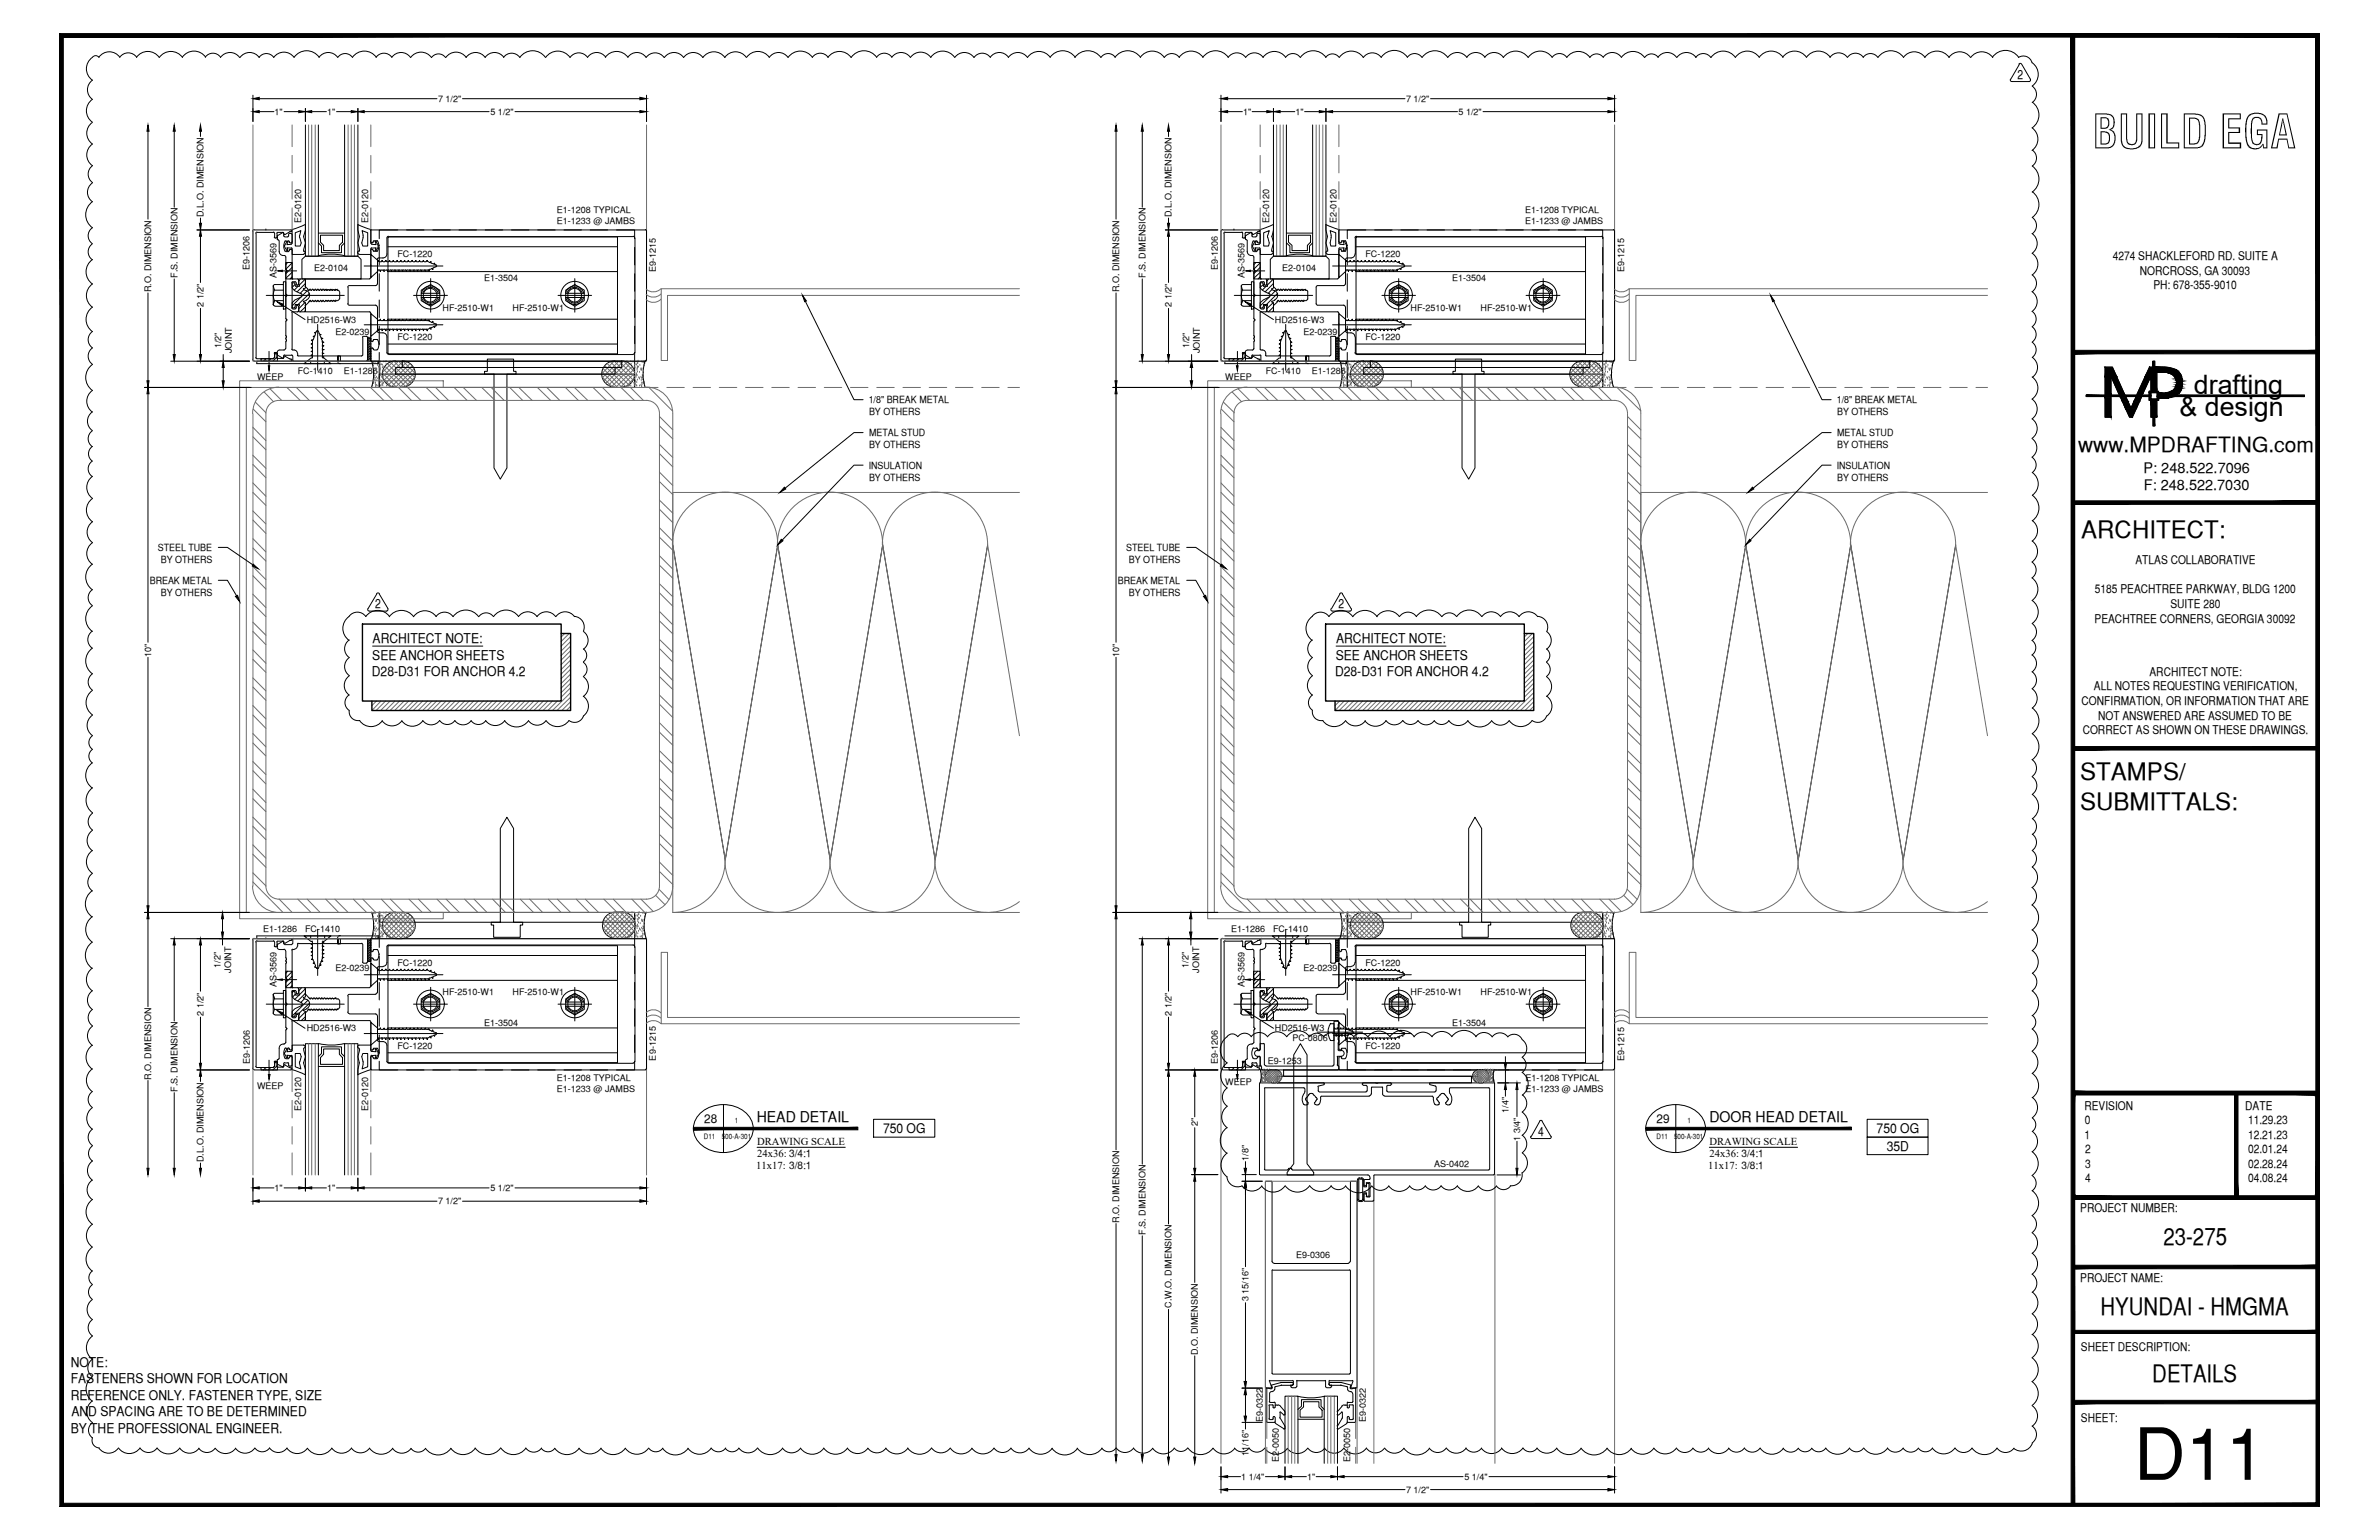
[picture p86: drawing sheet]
<svg xmlns="http://www.w3.org/2000/svg" width="432mm" height="279mm" viewBox="0 0 432 279" stroke-linecap="round" stroke-linejoin="round" font-family="sans-serif">
<defs><g id="words">
<text font-size="13.1" x="387.3" y="268.5">D11</text>
<text font-size="8.5" x="379.8" y="26.9">BUILD EGA</text>
<g font-size="4.9">
<text x="398.2" y="71.5">drafting</text>
<text x="395.6" y="75.5">&amp; design</text>
</g>
<g font-size="4.4">
<text x="377.8" y="97.5">ARCHITECT:</text>
<text x="377.6" y="141.5">STAMPS/</text>
<text x="377.6" y="146.9">SUBMITTALS:</text>
<text x="392.7" y="225.8">23-275</text>
<text x="381.3" y="238.5">HYUNDAI - HMGMA</text>
<text x="390.7" y="250.7">DETAILS</text>
</g>
<text font-size="3.8" x="377.2" y="82">www.MPDRAFTING.com</text>
<g font-size="2.7">
<text x="137.4" y="203.6">HEAD DETAIL</text>
<text x="310.3" y="203.6">DOOR HEAD DETAIL</text>
</g>
<g font-size="2.6">
<text x="389.1" y="85.8">P: 248.522.7096</text>
<text x="389.1" y="89">F: 248.522.7030</text>
</g>
<g font-size="2.4">
<text x="67.6" y="119.7">SEE ANCHOR SHEETS</text>
<text x="67.6" y="116.7">ARCHITECT NOTE:</text>
<text x="242.4" y="119.7">SEE ANCHOR SHEETS</text>
<text x="242.5" y="116.7">ARCHITECT NOTE:</text>
<text x="67.5" y="122.7">D28-D31 FOR ANCHOR 4.2</text>
<text x="242.3" y="122.7">D28-D31 FOR ANCHOR 4.2</text>
<text x="160.3" y="205.5">750 OG</text>
<text x="340.6" y="205.5">750 OG</text>
<text x="342.5" y="208.8">35D</text>
<text x="12.8" y="248">NOTE:</text>
<text x="12.8" y="251">FASTENERS SHOWN FOR LOCATION</text>
<text x="12.8" y="253.9">REFERENCE ONLY. FASTENER TYPE, SIZE</text>
<text x="13" y="257">AND SPACING ARE TO BE DETERMINED</text>
<text x="12.8" y="260">BY THE PROFESSIONAL ENGINEER.</text>
</g>
<g font-size="2.3">
<text x="366.2" y="14.3">2</text>
<text x="68.1" y="110.3">2</text>
<text x="243" y="110.3">2</text>
<text x="279.2" y="206.1">4</text>
</g>
<g font-size="2.2">
<text x="383.5" y="47.1">4274 SHACKLEFORD RD. SUITE A</text>
<text x="388.4" y="49.8">NORCROSS, GA 30093</text>
<text x="390.8" y="52.5">PH: 678-355-9010</text>
<text x="380.2" y="107.6">5185 PEACHTREE PARKWAY, BLDG 1200</text>
<text x="387.6" y="102.3">ATLAS COLLABORATIVE</text>
<text x="380.2" y="113">PEACHTREE CORNERS, GEORGIA 30092</text>
<text x="394" y="110.3">SUITE 280</text>
<text x="380" y="125.2">ALL NOTES REQUESTING VERIFICATION,</text>
<text x="390.1" y="122.6">ARCHITECT NOTE:</text>
<text x="377.8" y="127.9">CONFIRMATION, OR INFORMATION THAT ARE</text>
<text x="380.8" y="130.6">NOT ANSWERED ARE ASSUMED TO BE</text>
<text x="378" y="133.2">CORRECT AS SHOWN ON THESE DRAWINGS.</text>
<text x="127.8" y="203.8">28</text>
<text x="300.7" y="203.8">29</text>
<text x="378.3" y="201.3">REVISION</text>
<text x="378.4" y="204">0</text>
<text x="407.5" y="201.3">DATE</text>
<text x="408" y="204">11.29.23</text>
<text x="378.3" y="206.6">1</text>
<text x="378.5" y="209.2">2</text>
<text x="408" y="206.6">12.21.23</text>
<text x="408" y="209.2">02.01.24</text>
<text x="378.5" y="211.9">3</text>
<text x="378.5" y="214.5">4</text>
<text x="408" y="211.9">02.28.24</text>
<text x="408" y="214.5">04.08.24</text>
<text x="377.6" y="219.9">PROJECT NUMBER:</text>
<text x="377.6" y="232.5">PROJECT NAME:</text>
<text x="377.7" y="245.2">SHEET DESCRIPTION:</text>
<text x="377.7" y="257.9">SHEET:</text>
</g>
<g font-size="1.9">
<text x="137.4" y="207.8">DRAWING SCALE</text>
<text x="137.4" y="209.9">24x36: 3/4:1</text>
<text x="310.3" y="207.8">DRAWING SCALE</text>
<text x="310.3" y="209.9">24x36: 3/4:1</text>
<text x="137.2" y="212.1">11x17: 3/8:1</text>
<text x="310.1" y="212.1">11x17: 3/8:1</text>
</g>
<g font-size="1.8">
<text x="157.7" y="73.2">1/8&quot; BREAK METAL</text>
<text x="157.7" y="75.4">BY OTHERS</text>
<text x="333.4" y="73.2">1/8&quot; BREAK METAL</text>
<text x="333.4" y="75.4">BY OTHERS</text>
<text x="157.7" y="79.1">METAL STUD</text>
<text x="157.7" y="81.3">BY OTHERS</text>
<text x="333.4" y="79.1">METAL STUD</text>
<text x="333.4" y="81.3">BY OTHERS</text>
<text x="157.7" y="85.1">INSULATION</text>
<text x="157.7" y="87.2">BY OTHERS</text>
<text x="333.4" y="85.1">INSULATION</text>
<text x="333.4" y="87.2">BY OTHERS</text>
<text x="28.6" y="100">STEEL TUBE</text>
<text x="204.4" y="100">STEEL TUBE</text>
<text x="27.2" y="105.9">BREAK METAL</text>
<text x="29.2" y="102.2">BY OTHERS</text>
<text x="202.9" y="105.9">BREAK METAL</text>
<text x="204.9" y="102.2">BY OTHERS</text>
<text x="29.2" y="108.1">BY OTHERS</text>
<text x="204.9" y="108.1">BY OTHERS</text>
</g>
<g font-size="1.6">
<text x="49.8" y="20.8">1&quot;</text>
<text x="59.4" y="20.8">1&quot;</text>
<text x="79.5" y="18.5">7 1/2&quot;</text>
<text x="89" y="20.8">5 1/2&quot;</text>
<text x="225.6" y="20.8">1&quot;</text>
<text x="235.1" y="20.8">1&quot;</text>
<text x="255.2" y="18.5">7 1/2&quot;</text>
<text x="264.7" y="20.8">5 1/2&quot;</text>
<text x="37" y="39.4" transform="rotate(-90 37 39.4)">D.L.O. DIMENSION</text>
<text x="54.7" y="40.4" transform="rotate(-90 54.7 40.4)">E2-0120</text>
<text x="66.8" y="40.4" transform="rotate(-90 66.8 40.4)">E2-0120</text>
<text x="101.1" y="38.7">E1-1208 TYPICAL</text>
<text x="101.1" y="40.7">E1-1233 @ JAMBS</text>
<text x="212.7" y="39.4" transform="rotate(-90 212.7 39.4)">D.L.O. DIMENSION</text>
<text x="230.4" y="40.4" transform="rotate(-90 230.4 40.4)">E2-0120</text>
<text x="242.6" y="40.4" transform="rotate(-90 242.6 40.4)">E2-0120</text>
<text x="276.8" y="38.7">E1-1208 TYPICAL</text>
<text x="276.8" y="40.7">E1-1233 @ JAMBS</text>
<text x="72.1" y="46.7">FC-1220</text>
<text x="247.8" y="46.7">FC-1220</text>
<text x="27.4" y="53" transform="rotate(-90 27.4 53)">R.O. DIMENSION</text>
<text x="32.2" y="50.4" transform="rotate(-90 32.2 50.4)">F.S. DIMENSION</text>
<text x="45.3" y="49" transform="rotate(-90 45.3 49)">E9-1206</text>
<text x="50.2" y="50.4" transform="rotate(-90 50.2 50.4)">AS-3569</text>
<text x="57" y="49.1">E2-0104</text>
<text x="87.9" y="50.9">E1-3504</text>
<text x="119.1" y="49.3" transform="rotate(-90 119.1 49.3)">E9-1215</text>
<text x="203.1" y="53" transform="rotate(-90 203.1 53)">R.O. DIMENSION</text>
<text x="207.9" y="50.4" transform="rotate(-90 207.9 50.4)">F.S. DIMENSION</text>
<text x="221" y="49" transform="rotate(-90 221 49)">E9-1206</text>
<text x="225.9" y="50.4" transform="rotate(-90 225.9 50.4)">AS-3569</text>
<text x="232.7" y="49.1">E2-0104</text>
<text x="263.6" y="50.9">E1-3504</text>
<text x="294.8" y="49.3" transform="rotate(-90 294.8 49.3)">E9-1215</text>
<text x="37" y="55.7" transform="rotate(-90 37 55.7)">2 1/2&quot;</text>
<text x="55.7" y="58.5">HD2516-W3</text>
<text x="80.3" y="56.5">HF-2510-W1</text>
<text x="93" y="56.5">HF-2510-W1</text>
<text x="212.7" y="55.7" transform="rotate(-90 212.7 55.7)">2 1/2&quot;</text>
<text x="231.4" y="58.5">HD2516-W3</text>
<text x="256" y="56.5">HF-2510-W1</text>
<text x="268.7" y="56.5">HF-2510-W1</text>
<text x="40.1" y="63.2" transform="rotate(-90 40.1 63.2)">1/2&quot;</text>
<text x="42.1" y="64.1" transform="rotate(-90 42.1 64.1)">JOINT</text>
<text x="60.9" y="60.7">E2-0239</text>
<text x="72.1" y="61.7">FC-1220</text>
<text x="215.8" y="63.2" transform="rotate(-90 215.8 63.2)">1/2&quot;</text>
<text x="217.8" y="64.1" transform="rotate(-90 217.8 64.1)">JOINT</text>
<text x="236.6" y="60.7">E2-0239</text>
<text x="247.8" y="61.7">FC-1220</text>
<text x="46.7" y="68.9">WEEP</text>
<text x="54" y="67.8">FC-1410</text>
<text x="62.4" y="67.8">E1-1286</text>
<text x="222.4" y="68.9">WEEP</text>
<text x="229.7" y="67.8">FC-1410</text>
<text x="238.1" y="67.8">E1-1286</text>
<text x="27.4" y="119.1" transform="rotate(-90 27.4 119.1)">10&quot;</text>
<text x="203.1" y="119.1" transform="rotate(-90 203.1 119.1)">10&quot;</text>
<text x="47.8" y="169.1">E1-1286</text>
<text x="55.4" y="169.1">FC-1410</text>
<text x="223.5" y="169.1">E1-1286</text>
<text x="231.1" y="169.1">FC-1410</text>
<text x="40" y="175.6" transform="rotate(-90 40 175.6)">1/2&quot;</text>
<text x="42" y="176.5" transform="rotate(-90 42 176.5)">JOINT</text>
<text x="50.2" y="179" transform="rotate(-90 50.2 179)">AS-3569</text>
<text x="60.9" y="176.2">E2-0239</text>
<text x="72.1" y="175.3">FC-1220</text>
<text x="215.7" y="175.6" transform="rotate(-90 215.7 175.6)">1/2&quot;</text>
<text x="217.7" y="176.5" transform="rotate(-90 217.7 176.5)">JOINT</text>
<text x="225.9" y="179" transform="rotate(-90 225.9 179)">AS-3569</text>
<text x="236.6" y="176.2">E2-0239</text>
<text x="247.8" y="175.3">FC-1220</text>
<text x="37" y="184.3" transform="rotate(-90 37 184.3)">2 1/2&quot;</text>
<text x="80.3" y="180.5">HF-2510-W1</text>
<text x="93" y="180.5">HF-2510-W1</text>
<text x="212.7" y="184.3" transform="rotate(-90 212.7 184.3)">2 1/2&quot;</text>
<text x="256" y="180.5">HF-2510-W1</text>
<text x="268.7" y="180.5">HF-2510-W1</text>
<text x="55.7" y="187.1">HD2516-W3</text>
<text x="72.1" y="190.3">FC-1220</text>
<text x="87.9" y="186.1">E1-3504</text>
<text x="231.4" y="187.1">HD2516-W3</text>
<text x="234.6" y="188.9">PC-0806</text>
<text x="247.8" y="190.3">FC-1220</text>
<text x="263.6" y="186.1">E1-3504</text>
<text x="27.4" y="195.9" transform="rotate(-90 27.4 195.9)">R.O. DIMENSION</text>
<text x="45.3" y="193.1" transform="rotate(-90 45.3 193.1)">E9-1206</text>
<text x="46.7" y="197.5">WEEP</text>
<text x="101.1" y="196.1">E1-1208 TYPICAL</text>
<text x="119.1" y="192.4" transform="rotate(-90 119.1 192.4)">E9-1215</text>
<text x="221" y="193.1" transform="rotate(-90 221 193.1)">E9-1206</text>
<text x="222.4" y="196.9">WEEP</text>
<text x="230.1" y="193.1">E9-1253</text>
<text x="276.9" y="196.1">E1-1208 TYPICAL</text>
<text x="294.8" y="192.5" transform="rotate(-90 294.8 192.5)">E9-1215</text>
<text x="32.2" y="198.1" transform="rotate(-90 32.2 198.1)">F.S. DIMENSION</text>
<text x="54.7" y="201.6" transform="rotate(-90 54.7 201.6)">E2-0120</text>
<text x="66.8" y="201.6" transform="rotate(-90 66.8 201.6)">E2-0120</text>
<text x="101.1" y="198.1">E1-1233 @ JAMBS</text>
<text x="273.8" y="201.9" transform="rotate(-90 273.8 201.9)">1/4&quot;</text>
<text x="276.9" y="198.1">E1-1233 @ JAMBS</text>
<text x="217.4" y="204.3" transform="rotate(-90 217.4 204.3)">2&quot;</text>
<text x="275.9" y="206.9" transform="rotate(-90 275.9 206.9)">1 3/4&quot;</text>
<text x="37" y="210.8" transform="rotate(-90 37 210.8)">D.L.O. DIMENSION</text>
<text x="226.6" y="210.6" transform="rotate(-90 226.6 210.6)">1/8&quot;</text>
<text x="260.3" y="211.8">AS-0402</text>
<text x="49.8" y="216.1">1&quot;</text>
<text x="59.4" y="216.1">1&quot;</text>
<text x="79.5" y="218.5">7 1/2&quot;</text>
<text x="89" y="216.1">5 1/2&quot;</text>
<text x="203.1" y="221.9" transform="rotate(-90 203.1 221.9)">R.O. DIMENSION</text>
<text x="207.9" y="224" transform="rotate(-90 207.9 224)">F.S. DIMENSION</text>
<text x="235.3" y="228.3">E9-0306</text>
<text x="212.7" y="237.3" transform="rotate(-90 212.7 237.3)">C.W.O. DIMENSION</text>
<text x="226.6" y="236.1" transform="rotate(-90 226.6 236.1)">3 15/16&quot;</text>
<text x="217.4" y="245.9" transform="rotate(-90 217.4 245.9)">D.O. DIMENSION</text>
<text x="229.2" y="258.1" transform="rotate(-90 229.2 258.1)">E9-0322</text>
<text x="247.9" y="258.1" transform="rotate(-90 247.9 258.1)">E9-0322</text>
<text x="225.3" y="268.5">1 1/4&quot;</text>
<text x="226.6" y="264.2" transform="rotate(-90 226.6 264.2)">11/16&quot;</text>
<text x="232.1" y="265.3" transform="rotate(-90 232.1 265.3)">E2-0050</text>
<text x="237.2" y="268.5">1&quot;</text>
<text x="245" y="265.3" transform="rotate(-90 245 265.3)">E2-0050</text>
<text x="265.8" y="268.5">5 1/4&quot;</text>
<text x="255.2" y="270.9">7 1/2&quot;</text>
</g>
<g font-size="1.3">
<text x="133.3" y="203.8">1</text>
<text x="306.3" y="203.8">1</text>
<text x="127.8" y="206.6">D11</text>
<text x="131" y="206.6">500-A-301</text>
<text x="300.7" y="206.6">D11</text>
<text x="303.8" y="206.6">500-A-301</text>
</g>
</g></defs>
<!-- layer: COMPONENTS -->
<g fill="none" stroke="#000" stroke-width=".18">
<path d="M45.9 42v23.2M46.1 41.7l-.3 .2M46.2 41.7l6.7 .1v.2h-.3M46.5 42.4v22.5M46.6 42.1l-.2 .2M46.7 42.2h3M48.3 41.7h.1M49.6 42.1l.2 .2M49.8 43l.3 .2M49.8 42.3v.8M50.2 43l-.1 .2M50.3 42.4v.7"/>
<path d="M50.4 42.2l-.2 .1M50.4 42.2h1M51.3 42.2l.2 .2M51.5 42.4l.2 .1M52.5 42.1l-.7 .4M52.6 42l-.1 .1M55.4 56.4l.1 .1M55.4 51.9v.1M55.4 55.4v.1M55.4 52l.4 .4M55.4 50.7v1.2M55.4 55.5v1"/>
<path d="M55.5 50.6l-.1 .1M55.5 56.6h11.6M55.5 50.6h11.6M55.9 52.5l.1 .1M56.1 54.8l-.7 .6M56.1 54.7h.1M56.2 52.5l-.1 .2h-.1M56.2 54.5h.2M56.2 52.5h.2M56.3 54.5l-.2 .2M56.4 54.5l.1 .2M56.4 52.5l.1 .1"/>
<path d="M56.4 54.7h.2M56.7 54.5h.1l.2 .2 .2-.2M56.7 52.5l.3 .1M56.7 52.5l-.3 .2M56.7 54.5l-.1 .2M57.1 52.5l-.1 .2h-.1M57.2 52.5h.1M57.2 54.5h.1M57.3 54.5l.1 .2M57.3 52.5l.1 .1M57.4 54.7h.1M57.6 54.5h.1l.2 .2 .3-.2"/>
<path d="M57.6 52.5l.3 .1M57.7 52.5l-.3 .2M57.7 54.5l-.1 .2M58.1 52.5l-.1 .2h-.1M58.1 52.5h.2M58.1 54.5h.2M58.3 52.5l.1 .1M58.3 54.5l.1 .2M58.3 54.7h.2M58.6 52.5l.3 .1M58.6 54.5h.1l.2 .2 .2-.2M58.6 52.5l-.3 .2"/>
<path d="M58.6 54.5l-.1 .2M58.8 52.7h.2M59 52.6h.1M59.1 54.5h.1M59.1 52.5l-.1 .1M59.1 52.6h.1M59.2 52.5v.1M59.3 52.6h.1M59.3 54.6h-.1M59.4 54.7h.1M59.5 54.6h-.1M59.5 52.6l-.2 .1"/>
<path d="M59.5 54.5l.2 .1M59.5 52.5l-.1 .1M59.6 54.5v.1M59.6 52.6h.1M59.7 52.5v.1M59.7 54.6h.1M59.8 52.6l.1 .1M59.8 54.7h.1M59.9 52.6h.1M60 54.6h-.1M60 54.5h.2M60 52.5v.1"/>
<path d="M60.1 52.6h.1M60.1 54.5l-.1 .1M60.1 52.5l.1 .1M60.3 52.6h.1M60.3 54.6h-.1M60.3 54.7h.1M60.4 54.6h.1M60.5 52.6l-.3 .1M60.5 54.5l.1 .1M60.5 52.5l-.1 .1M60.5 54.5v.1M60.5 52.6h.1"/>
<path d="M60.6 52.5l.1 .1M60.7 54.6h.1M60.8 52.6l.1 .1M60.8 54.7h.1M60.9 52.6h.1M60.9 54.6h.1M61 54.6h.1M61 52.5l-.1 .1M61 52.6h.1M61.1 52.5v.1M61.2 52.6h.1M61.3 52.7h.1"/>
<path d="M61.3 52.6l.3 .3M61.3 54.5l-.3 .1M61.6 54.2l-.3 .3M61.7 53v1.2M63.1 55.1l.3 .3M63.2 52.1v3M63.4 51.8l-.3 .3M63.4 55.4h4.8M63.4 51.8h4.8M67.1 56.6l.1 .1M67.2 50.4l-.1 .1M67.2 43.8l.3 .2"/>
<path d="M67.3 58.9h.1M67.3 48.3h.1M67.3 41.8v2M67.3 45.5v4.9M67.3 56.8v4.9M67.3 41.7l-.1 .1M67.4 41.7h49.8M67.5 45.2l-.3 .2M67.5 45.3l.2 .1M67.5 44.1h.1M67.7 43.9l-.1 .1M67.8 45.4v.2"/>
<path d="M67.8 43.8v.1M67.8 43.7v.1M67.9 43.7h.6M67.9 45.6h.6M68.2 55.4l.3 .3M68.4 43.7h.1M68.5 51.5l-.3 .3M68.5 45.5l-.1 .1M68.5 47.1v4.5M68.5 55.7v4.4M68.5 43.7a1.81 1.81 0 0 1 0 1.8M68.7 46.8l-.2 .3"/>
<path d="M68.8 44.6h.1M70.2 43.2v2.9M70.2 46.1a.73 .73 0 0 1-.7 .7h-.7M70.5 42.9l-.3 .2M70.5 42.9h44.4M114.9 42.9l.3 .2M115.3 43.2v20.8M117.1 41.7l.2 .1M117.3 41.8v23.5M221.6 42v23.2M221.9 41.7l-.3 .2M221.9 41.7l6.7 .1v.2l-.4 .1"/>
<path d="M222.2 42.4v22.5M222.3 42.1l-.2 .2M222.4 42.2h3M224 41.7h.1M225.4 42.1l.2 .2M225.5 43l.1 .2M225.6 42.3v.8M225.7 43.2h.2M226 43l-.2 .2M226.2 42.2l-.2 .1v.8M226.2 42.2h.8l.2 .1M227.2 42.4l.2 .1"/>
<path d="M227.3 42.4h.1M228.3 42.1l-.8 .4M231.1 56.4l.1 .1M231.1 50.7v1.2M231.1 55.5v1M231.1 51.9l.5 .6M231.2 50.6l-.1 .1M231.3 56.6h11.5l.2 .1M231.3 50.6h11.5M231.5 52.4v.1M231.6 52.5l.1 .1M231.8 54.7h.1"/>
<path d="M231.8 54.8l-.6 .6M231.9 54.5h.1l.2 .2M232 54.5l-.2 .2M232.2 52.6l-.2-.1-.2 .2h-.1M232.4 54.5h.1M232.4 52.5h.1M232.4 54.5l-.1 .2h-.1M232.4 52.5l-.1 .2h-.1M232.5 54.5l.2 .2M232.6 52.5l.1 .1M232.6 54.7h.2M232.9 54.5h.1l.1 .2"/>
<path d="M232.9 54.5v.2M233.2 52.6l-.3-.1-.2 .2h-.1M233.3 54.5h.2M233.3 52.5h.2M233.4 54.5l-.1 .2h-.2M233.4 52.5l-.1 .2h-.2M233.5 54.5l.1 .2M233.6 52.5v.1M233.6 54.7h.1M233.8 54.5h.1l.2 .2M233.9 54.5l-.1 .2M234.1 52.6l-.2-.1-.2 .2h-.1"/>
<path d="M234.3 52.5h.1M234.3 54.5h.1M234.3 52.5l-.1 .2h-.1M234.3 54.5l-.1 .2h-.1M234.4 54.5l.2 .2M234.5 52.5l.1 .1M234.5 54.7h.2M234.8 52.6l-.3 .1M234.8 54.5h.1M234.8 52.5l-.1 .1M234.8 52.6h.1M234.8 54.5v.2"/>
<path d="M234.9 52.5l.1 .1M234.9 54.5v.1M235 54.6h.1M235 52.6h.1M235 52.7h.2M235.1 54.7h.1M235.2 54.6h-.1M235.2 52.6h.1M235.2 54.5h.2M235.3 54.5v.1M235.3 52.5l-.1 .1M235.3 52.6h.1"/>
<path d="M235.4 52.5v.1M235.5 54.6h.1M235.5 52.6h.1M235.5 54.7h.1M235.7 54.6h-.1M235.7 52.6l-.2 .1M235.7 54.5h.2M235.7 52.5v.1M235.8 52.6h.1M235.8 54.5l-.1 .1M235.9 52.5l.1 .1M235.9 54.5v.1"/>
<path d="M235.9 54.6h.1M236 52.6l.1 .1M236 54.7h.1M236.1 54.6h.1M236.2 52.6h.1M236.2 54.5h.1M236.2 54.5v.1M236.3 52.5l-.1 .1M236.3 52.6h.1M236.3 52.5l.1 .1M236.4 54.6h.1M236.5 52.6h.1"/>
<path d="M236.5 54.7h.1M236.7 54.6h-.1M236.7 52.6l-.3 .1M236.7 54.6h.1M236.7 52.5l-.1 .1M236.7 52.6h.2M236.8 52.5l.1 .1M236.9 52.6h.1M237 52.7h.1M237.1 52.6l.3 .3M237.1 54.5l-.4 .1M237.4 54.2l-.3 .3"/>
<path d="M237.4 53v1.2M238.9 55.1l.3 .3M238.9 52.1v3M239.2 51.8l-.3 .3M239.2 55.4h4.7M239.2 51.8h4.7M243 50.4l-.2 .1M243 58.9h.1M243 48.3h.1M243 56.8v4.9l.2 .2M243 45.5v4.9M243 43.8l.2 .2"/>
<path d="M243.2 45.2l-.2 .2M243.3 44.1h.1M243.3 45.3h.1M243.4 45.3l.1 .1M243.5 45.5l.1 .1M243.5 43.9l-.1 .1M243.5 43.8v.1M243.5 45.4v.1M243.6 43.7l-.1 .1M243.6 43.7h.6M243.6 45.6h.6M243.9 55.4l.3 .3"/>
<path d="M244.1 43.7h.1M244.2 51.5l-.3 .3M244.2 45.5l-.1 .1M244.2 55.7v4.4M244.2 43.7a1.81 1.81 0 0 1 0 1.8M244.5 46.8l-.3 .3v4.5M244.5 44.6h.1M244.5 46.8h.7M245.9 46.1a.73 .73 0 0 1-.7 .7M246 43.2v2.9M246.2 42.9l-.3 .2M246.3 42.9h44.4"/>
<path d="M290.7 42.9l.3 .2M291 43.2v20.8M292.8 41.7l.2 .1M292.9 41.7h-49.8l-.1 .1v2M293.1 41.8v23.5M45.8 65.2l.3 .3M46.2 65.5h6.6M46.4 64.9l.2 .2M46.7 65.1h3M48.3 65.5h.1M49.8 64.9l-.2 .1M49.8 64.1v.8"/>
<path d="M49.9 63.9l-.1 .2M50 64h.1M50.1 63.9l.1 .2M50.2 64.9l.2 .1M50.3 64.1v.8M50.4 65h1M51.5 64.9l-.2 .1M51.7 64.6l-.2 .1v.2M51.8 64.6l.7 .5M52.5 65.1h.1M52.6 65.2h.3l-.1 .3M67.2 61.7l.3 .2"/>
<path d="M67.2 65.4l.1 .1M67.3 63.4v2M67.4 65.5h49.8M67.5 63.1l-.3 .2M67.5 62h.1M67.5 63.2h.1M67.6 63.1l.1 .1M67.7 61.8l-.1 .1M67.8 63.3v.1M67.8 63.2v.2M67.8 61.6v.2M67.9 61.6h.6"/>
<path d="M67.9 63.5h.6M68.4 61.6h.1a1.65 1.65 0 0 1 0 1.8M68.5 60l.2 .3M68.5 63.4h-.1M68.8 60.4h.7a.73 .73 0 0 1 .7 .7M68.8 62.5h.1M70.2 61.2v2.8M70.2 64l.3 .3M70.5 64.3h44.4M115.2 64l-.3 .3M117.3 65.3l-.2 .2M221.6 65.2l.3 .3"/>
<path d="M221.9 65.5h6.6M222.1 64.9l.2 .2M222.4 65.1h3M224 65.5h.1M225.6 64.9l-.2 .1M225.6 64.1v.8M225.6 63.9l-.1 .2M225.7 64h.2M225.8 63.9l.2 .2v.8M226 64.9l.2 .1M227.2 64.9l-.2 .1h-.8M227.3 64.8v.1"/>
<path d="M227.4 64.6l-.2 .1M227.5 64.6l.8 .5M228.2 65.1h.1M228.3 65.2h.3l-.1 .3M243 63.4v2l.1 .1M243.1 65.5h49.8M243.2 63.1l-.2 .2M243.3 62h.1M243.3 63.2h.1M243.4 63.1l.1 .1M243.5 63.3l.1 .1M243.5 61.8l-.1 .1"/>
<path d="M243.5 61.7v.1M243.5 63.2v.2M243.6 61.6l-.1 .1M243.6 61.6h.6M243.6 63.5h.6M244.1 61.6h.1a1.65 1.65 0 0 1 0 1.8M244.2 63.4h-.1M244.2 60l.3 .3M244.5 62.5h.1M244.5 60.4h.7M245.2 60.4a.73 .73 0 0 1 .7 .7M245.9 64l.3 .3"/>
<path d="M246 61.2v2.8M246.3 64.3h44.4M291 64l-.3 .3M293 65.3l-.2 .2M45.9 170.6v23.2M46.1 170.2l-.3 .3M46.2 170.3l6.7 .1v.2h-.3M46.5 170.9v22.6M46.6 170.7l-.2 .2M46.7 170.8h3M48.3 170.3h.1M49.6 170.7l.2 .1"/>
<path d="M49.8 171.6l.3 .2M49.8 170.9v.7M50.2 171.6l-.1 .2M50.3 170.9v.7M50.4 170.8l-.2 .1M50.4 170.8h1M51.3 170.8l.2 .2M51.5 171l.2 .1M52.5 170.7l-.7 .4M52.6 170.6h-.1M55.4 179.3v1M55.5 179.2l-.1 .1"/>
<path d="M55.5 179.2h11.6M67.2 179l-.1 .1M67.2 172.4l.3 .2M67.3 176.8h.1M67.3 170.4v2M67.3 174.1v4.9M67.4 170.2l-.1 .1M67.4 170.3h49.8M67.5 173.8l-.3 .2M67.5 173.9h.1M67.5 172.7h.1M67.6 173.8l.1 .1"/>
<path d="M67.7 172.5l-.1 .1M67.8 174v.1M67.8 173.9v.2M67.8 172.3v.2M67.9 174.2h.6M67.9 172.3h.6M68.4 172.3h.1M68.5 174.1h-.1M68.5 175.7v4.4M68.5 172.3a1.81 1.81 0 0 1 0 1.8M68.7 175.4l-.2 .3M68.8 175.4h.7"/>
<path d="M68.8 173.2h.1M70.5 171.4l-.3 .4v2.8a.73 .73 0 0 1-.7 .7M70.5 171.4h44.4M114.9 171.4l.3 .3M115.3 171.8v20.8M117.1 170.2l.2 .2M117.3 170.4v23.5M221.6 170.6v23.2M221.9 170.2l-.3 .3M221.9 170.3l6.7 .1v.2h-.4M222.2 170.9v22.6M222.3 170.7l-.2 .2"/>
<path d="M222.4 170.8h3M225.4 170.7l.2 .1M225.5 171.6l.1 .2M225.6 170.9v.7M225.7 171.8h.2M226 171.6l-.2 .2M226.2 170.8l-.2 .1v.7M226.2 170.8h.8l.2 .1M227.2 171l.2 .1M227.3 170.9v.1M228.3 170.7l-.8 .4M231.1 179.3v1"/>
<path d="M231.2 179.2l-.1 .1M231.3 179.2h11.5M243 179l-.2 .1M243 170.4v2l.2 .2M243 174.1v4.9M243.1 170.2l-.1 .1M243.1 170.3h49.8M243.2 173.8l-.2 .2M243.3 173.9h.1M243.3 172.7h.1M243.4 173.8l.1 .1M243.5 174l.1 .1"/>
<path d="M243.5 172.5l-.1 .1M243.5 172.4v.1M243.5 173.9v.2M243.6 172.3l-.1 .1M243.6 174.2h.6M243.6 172.3h.6M244.1 172.3h.1M244.2 174.1h-.1M244.2 175.7v4.4M244.2 172.3a1.81 1.81 0 0 1 0 1.8M244.5 175.4l-.3 .3M244.5 175.4h.7"/>
<path d="M245.9 174.6a.73 .73 0 0 1-.7 .7M246 171.8v2.8M246.2 171.4l-.3 .3M246.3 171.4h44.4M290.7 171.4l.3 .3v20.9l-.3 .2M292.8 170.2l.2 .2M293.1 170.4v23.5M45.8 193.8l.3 .3M46.2 194.1h6.6M46.4 193.5l.2 .2M46.7 193.7h3M48.3 194.1h.1"/>
<path d="M49.8 193.5l-.2 .1M49.8 192.7v.8M49.9 192.5l-.1 .2M50 192.6h.1M50.1 192.5l.1 .2M50.2 193.5l.2 .1M50.3 192.7v.8M50.4 193.6h1M51.5 193.5l-.2 .1M51.7 193.2h-.2v.3M51.8 193.2l.7 .5M52.5 193.7h.1"/>
<path d="M52.6 193.7l.3 .1-.1 .3M55.4 185l.1 .1M55.4 180.2v.1M55.4 183.7v.1M55.4 180.3l.7 .7M55.4 183.8v1.2M55.5 185.2h11.6M55.8 183.2v.1M55.9 183.3l-.5 .5M56 183.1h.1l.1 .2M56 183.1l-.1 .2M56.1 181.1l.2 .1"/>
<path d="M56.2 181.2h.2M56.2 183.2h.2M56.4 181.1h.2M56.4 183.1l.3 .2M56.5 181.1l-.1 .1M56.5 183.1l-.1 .2M56.6 181.1l.1 .1M56.7 181.2h.1M56.7 183.2h.1M56.8 181.2l.2-.2 .2 .2M56.9 183.1h.1l.1 .2M57 183.1l-.2 .2"/>
<path d="M57.2 183.2h.1M57.2 181.2h.1M57.4 181.1h.1M57.4 183.1l.3 .2M57.4 181.1l-.1 .1M57.4 183.1l-.1 .2M57.6 181.1l.1 .1M57.6 181.2h.2M57.6 183.2h.2M57.8 181.2l.1-.2 .3 .2M57.9 183.1h.1l.1 .2M57.9 183.1l-.1 .2"/>
<path d="M58.1 183.2h.2M58.1 181.2h.2M58.3 183.1l.3 .2M58.3 181.1h.2M58.4 183.1l-.1 .2M58.4 181.1l-.1 .1M58.5 181.1l.1 .1M58.6 183.2h.1M58.6 181.2h.1M58.7 181.2l.2-.2 .2 .2M58.8 183.1h.2M58.9 183.1l-.2 .2"/>
<path d="M59 183.1v.1M59 183.1l.1 .1M59.1 181.2h.1M59.1 183.3h.1M59.2 183.1v.1M59.2 181.2h.1M59.3 183.1h.1M59.3 183.1v.1M59.4 181.1h.1M59.4 181.1h-.1M59.4 183.1l.1 .1M59.5 181.2h.2"/>
<path d="M59.6 183.3h.1M59.6 181.2h.1M59.8 181.2h-.1M59.8 183.1v.1M59.9 181.1h.1M59.9 183.1l-.2 .1M59.9 181.1h-.2M59.9 183.1v.1M60 183.1v.1M60 181.2h.1M60 181.2h.2M60.1 183.3h.1"/>
<path d="M60.2 183.1l-.1 .1M60.2 181.2h.1M60.2 183.1h.2M60.3 183.1v.1M60.4 181.1h.1M60.4 181.1h-.2M60.4 183.1l.1 .1M60.5 181.2h.1M60.5 183.3h.1M60.7 181.2h-.1M60.8 183.1l-.1 .1M60.9 181.1h.1"/>
<path d="M60.9 183.1l-.3 .1M60.9 181.1h-.2M60.9 183.1v.1M60.9 183.1l.1 .1M61 181.2h.1M61 181.2h.3M61 183.3h.1M61.1 183.1v.1M61.2 183.2h.1M61.2 183.1h.1M61.3 183.1h.1M61.3 181.2l.3 .3"/>
<path d="M61.6 182.8l-.3 .3M61.7 181.5v1.3M63.1 183.6l.3 .3M63.2 180.7v2.9M63.4 180.4l-.3 .3M63.4 180.4h4.8M63.4 184h4.8M67.1 185.2l.1 .1M67.2 190.3l.3 .2M67.3 187.5h.1M67.3 192v2l.1 .1M67.3 185.4v4.9"/>
<path d="M67.4 194.1h49.8M67.5 191.7l-.3 .2M67.5 191.7l.2 .1M67.7 190.4l-.2 .1M67.8 191.8v.2M67.8 190.3v.1M67.8 190.2v.1M67.9 192.1h.6M67.9 190.2h.6M68.2 184l.3 .2M68.4 190.2a1.38 1.38 0 0 1 0 1.8M68.5 188.6l.2 .3"/>
<path d="M68.5 180.1l-.3 .2M68.5 184.3v4.4M68.8 189h.7a.73 .73 0 0 1 .7 .7v2.9l.3 .2M68.8 191.1h.1M70.5 192.9h44.4M115.2 192.6l-.3 .2M117.3 193.9l-.2 .2M221.6 193.8l.3 .3M221.9 194.1h6.6M222.1 193.5l.2 .2M222.4 193.7h3M225.6 193.5l-.2 .1"/>
<path d="M225.6 192.7v.8M225.6 192.5l-.1 .2M225.7 192.6h.2M225.8 192.5l.2 .2v.8M226 193.5l.2 .1M227.2 193.5l-.2 .1h-.8M227.3 193.4v.1M227.4 193.2l-.2 .1M227.5 193.2l.8 .5M228.2 193.7h.1M228.3 193.7l.3 .1-.1 .3M228.6 196.6v16.4"/>
<path d="M228.7 196.5l-.1 .1M228.7 196.5h11.6v.1M229.6 197.5v14.7M231.1 185l.1 .1M231.1 180.2l.7 .8M231.2 183.7l-.1 1.3M231.3 185.2h11.5l.2 .1M231.6 183.3l-.5 .5M231.6 183.2v.1M231.7 183.1h.1l.1 .2M231.7 183.1l-.1 .2M231.8 181v.1"/>
<path d="M231.8 181.1l.2 .1M231.9 181.2h.2M231.9 183.2h.2M232.2 181.1l-.1 .1M232.2 181.1h.1l.1 .1M232.2 183.1h.1l.1 .2M232.2 183.1l-.1 .2M232.4 181.2h.1M232.4 183.2h.1M232.6 181.1h.2M232.6 183.1h.1l.2 .2M232.7 181.1l-.2 .1"/>
<path d="M232.7 183.1l-.1 .2M232.9 181.1v.1M232.9 183.2h.1M232.9 181.2h.1M233.1 181.1l-.1 .1M233.1 181.1h.2l.1 .1M233.1 183.1h.2l.1 .2M233.2 183.1l-.2 .2M233.3 181.2h.2M233.3 183.2h.2M233.6 181.1h.1M233.6 183.1h.1l.1 .2"/>
<path d="M233.6 181.1l-.1 .1M233.6 183.1v.2M233.8 181.1l.1 .1M233.8 183.2h.2M233.8 181.2h.2M234.1 181.1l-.1 .1M234.1 183.1h.1l.1 .2M234.1 181.1h.1l.1 .1M234.1 183.1l-.1 .2M234.3 183.2h.1M234.3 181.2h.1M234.5 183.1h.2"/>
<path d="M234.6 183.1l-.1 .2M234.6 181.1l-.2 .1M234.7 181.1h-.2M234.8 181.1v.1M234.8 181.2h.1M234.8 183.3h.1M235 183.1l-.1 .1M235 183.1l.2 .1M235 181.1h.1M235.1 183.1l-.1 .1M235.1 181.1h.1M235.2 183.1l.1 .1"/>
<path d="M235.2 181.2h.2M235.3 181.2h.1M235.3 183.3h.1M235.4 181.1h.3M235.5 181.2h-.1M235.5 183.1v.1M235.6 183.1l-.2 .1M235.7 183.1v.1zM235.8 181.2h.1M235.8 183.3h.1M236 181.1h-.1M236 183.1v.1"/>
<path d="M236.1 181.1h.1M236.2 183.2l-.1-.1-.2 .1M236.2 183.1l.1 .1M236.2 181.2h.1M236.3 183.3h.1M236.4 181.1h.3M236.4 181.2h-.1M236.5 183.1v.1M236.6 183.1l-.3 .1M236.6 183.1l.1 .1zM236.6 197.4l.2 .1M236.7 181.2h.1"/>
<path d="M236.7 197.4h-7.1l-.1 .1M236.7 181.2l.5 .1 .2 .2M236.7 183.3h.2M236.8 198.1l-.1 .1M236.8 198.3a1.68 1.68 0 0 0-.2 2.1M236.9 197.5v.6M236.9 183.2h.1M237 199.4l.1 .2M237 183.1l-.2 .1M237 183.1h.1M237.1 199.2l-.1 .2M237.1 199.7l.1 .1"/>
<path d="M237.2 199.1l-.1 .1M237.3 199.8l.1 .2M237.4 182.8l-.3 .3M237.4 181.5v1.3M237.5 198.7l-.3 .4M237.6 198.5l-.1 .2M238.3 198.4l.2 .3M238.3 198.4h-.4l-.3 .2M238.5 198.7l.3 .4M238.8 199l.1 .1M238.9 183.6l.3 .3M238.9 180.7v2.9"/>
<path d="M238.9 199.1l.1 .2M238.9 199.7l-.3 .5M239 199.4l-.1 .2M239.1 199.3v.2M239.2 180.4l-.3 .3M239.2 180.4h4.7M239.2 184h4.7M239.3 197.2v.7M239.3 197.9l.1 .2M239.3 197l-.1 .1M239.5 198.1h8.5M239.7 199.1v.7l-.3 .6"/>
<path d="M239.9 198.9l-.2 .2M239.9 198.9h8.6M240.3 196.6v.1M240.3 196.8l-1 .2M240.4 196.6v.1M243 185.4v4.9M243 190.3l.2 .2M243.1 194.1h49.8M243.2 191.7l-.2 .3v2l.1 .1M243.3 191.7h.1M243.3 190.5h.1M243.4 191.7l.1 .1"/>
<path d="M243.5 191.9l.1 .1M243.5 190.4l-.1 .1M243.5 190.3v.1M243.5 191.8v.2M243.6 190.2l-.1 .1M243.6 192.1h.6M243.6 190.2h.6M243.9 184l.3 .2M244.1 190.2a1.38 1.38 0 0 1 0 1.8M244.2 180.1l-.3 .2M244.2 188.6l.3 .3M244.2 184.3v4.4"/>
<path d="M244.5 189h.7M245.2 189a.73 .73 0 0 1 .7 .7M245.9 192.6l.3 .2M246 189.7v2.9M246.3 192.9h44.4M247.3 196.7l.1 .1M247.4 196.5l-.1 .1M247.5 196.5h2.2M247.5 196.9h.5M247.9 196.9l.2 .2M248.1 197.9l-.2 .2M248.2 197.1v.8"/>
<path d="M248.9 198.5l-.2 .3h-.2M249.7 196.5h.1M249.8 196.5h.2M250.9 197.2l.1 1.3M250.9 197.2l-2 .1v1.2M251 198.5l.1 .3h.2M251.3 198.9h8.7M251.7 197.9l.2 .2M251.7 197.1v.8M251.9 198.1h8.6M252.4 196.5l.1 .1M252.4 196.5h-2.4"/>
<path d="M252.4 196.9h-.5l-.2 .2M252.5 196.7l-.1 .1M252.6 196.7h.1M259.5 196.7h.1M259.5 196.8l1.1 .3M259.6 196.5l-.1 .1M259.6 196.5h11.7v16.5M259.9 198.9l.2 .2M260.2 199.1v.7l.3 .6M260.6 197.9l-.2 .2M260.7 197.2v.7M260.8 199.4l.1 .2"/>
<path d="M260.8 199.3v.2M260.9 199.7h.1M260.9 199.1l-.1 .2M261 199.7l.2 .3M261.4 198.7l-.5 .4M261.4 198.6v.1M261.6 198.4h.5M261.6 198.4l-.1 .2M262.1 198.4l.1 .2M262.3 198.5v.2M262.3 198.7l.5 .7M262.8 199.7l-.4 .3"/>
<path d="M262.8 199.5l-.1 .1M262.9 199.4v.1M263.1 198.3a1.68 1.68 0 0 1 .1 2.1M263.1 198.1v.1M263.1 197.5v.6M263.2 197.4l-.1 .1M263.3 197.4h7M270.2 197.4l.1 .1M270.4 197.5v14.7M293 193.9l-.2 .2M228.6 213l.1 .1M228.7 213.2h19.6"/>
<path d="M229.5 212.1l.1 .1M229.6 212.3h4.1M229.7 214.4l1-.1 .1 .1M229.7 214.4v37.3l.1 .1M230.9 214.4v14.4v.2l.3 .2M233.8 212.1l-.1 .1M233.9 212.1v.1M234 212l-.1 .1M234 212l.4 .1M234.4 212.1l.1 .1M234.5 212.1v.1M234.6 212.3h35.7"/>
<path d="M236.6 200.3l.2 .1M236.8 200.5h.4M237.3 200.3l-.1 .1M237.4 200v.2M237.4 200.3v.1M238.6 200.3l.1 .1M238.7 200.3l.2 .1M238.9 200.5h.4M239.4 200.3l-.2 .1M245.1 214.4v14.5M245.2 214.3l-.1 .1M245.2 214.3h1"/>
<path d="M246.2 214.3l.1 .1M246.3 214.4v37.3M247.5 217.8l.1 .1M247.5 215l.1 .1M247.6 214.1v.9M247.6 216.7v1.1M247.6 216.6l-.1 .1M247.6 214l-.1 .1M247.6 216.6l.4 .1M247.6 217.9h1.6M247.6 215.1h.3M247.6 214h1"/>
<path d="M248 217l.1 .1M248 215l-.1 .1M248 214.7v.3M248 216.7v.3M248.1 214.6l-.1 .1M248.1 217.2h.5M248.1 214.6h.5M248.3 213.2l.3 .1v.2M248.6 214.6l.1 .1v2.3M248.7 213.6l-.1 .3M248.7 217l-.1 .1M249.3 217.8l-.1 .1"/>
<path d="M249.4 213.3v4.5M260.4 200.3l.2 .1M260.6 200.5h.4M261.1 200.3l-.1 .1M261.2 200v.2M261.2 200.3v.1M262.4 200v.2M262.4 200.3l.1 .1M262.5 200.3l.2 .1M262.7 200.5h.4M263.2 200.3l-.2 .1M270.3 212.1l-.1 .1"/>
<path d="M271.1 213.2h-21.6l-.1 .1M271.2 213l-.1 .1M230.9 230.5v18.6l.1 .1M231 230.4l-.1 .1M231 230.4h14M231.3 229.2h13.4M245 230.4v.1M245 228.8l-.1 .3-.2 .1M245.1 230.5v18.7M229.8 251.8h.9M230.4 250.6l.4 1.1M230.5 250.4l-.1 .2"/>
<path d="M230.5 250.5h4.1M230.8 251.7l-.1 .1M231 249.3h14M234.3 251.5l.1 .2M234.3 251.6l.2 .1M234.3 251.3v.1M234.4 251.3h.2M234.5 251.8h.7M234.6 250.4l.1 .1M234.7 251.2l-.1 .1M234.8 250.6v.6M235.3 251.6l-.1 .1"/>
<path d="M235.4 250.6v1M235.4 250.4l-.1 .1M235.5 250.5h5M240.5 250.4l.1 .1M240.6 250.6v1l.2 .1M240.8 251.8h.7M241.2 251.2l.1 .1M241.2 250.6v.6M241.3 250.4l-.1 .1M241.4 251.3h.2M241.4 250.5h4.1M241.6 251.3l.1 .1"/>
<path d="M241.6 251.6l-.1 .1M241.7 251.5l-.1 .2M245 249.1v.1M245.2 251.7l.1 .1M245.3 251.8h.9M245.5 250.4v.2M245.6 250.6l-.4 1.1M246.3 251.7l-.1 .1"/>
</g>
<!-- layer: FASTENERS -->
<g fill="none" stroke="#000" stroke-width=".18">
<path d="M48.3 53.6h14.2M49.6 51.9v3.3l.3 .3M49.6 51.8l.2 .8M49.8 52.6a2.19 2.19 0 0 0 0 1.9l-.2 .8M49.8 52.6h1.6M49.8 54.5h1.6M49.9 51.6l-.3 .3M49.9 51.6h1.5M49.9 55.6h1.5M51.4 51.1h.5v5h-.5zM57.7 58.9v8.3M66.1 58.9h14.3"/>
<path d="M66.1 48.3h14.3M68.5 58l.2 .2M68.5 47.3l.1 .1M68.6 59.7l-.1 .1M68.6 58l-1.3-1.1v4.1l1.3-1.1M68.6 47.3l-1.3-1.1v4.2l1.3-1.3M68.6 47.4v-.1l.2 .1M68.6 59.9l.1 .1v-.1M68.6 47.4l.1-.2v.2M68.7 49l-.2 .1M68.7 58.2h.1M68.7 49h.1"/>
<path d="M68.8 59.7l-.2 .1v-.1M68.8 49l.2 .1M68.8 44.9v3.2M68.8 49.7v3.1M68.8 54.4v3.2M68.8 59.2v3.2M68.8 59.8h.4M68.8 47.5h.4M69 58l-.2 .2M69 58v-.1v.1M69 49.1v.2v-.2M69 58l.2 .2h.3l.2-.2"/>
<path d="M69.2 59.7l.1 .1 .2-.1M69.2 47.4l.1-.1 .2 .1M69.2 49l-.2 .1M69.2 49h.3M69.3 59.9v.1l.1-.1M69.3 47.4v-.2l.1 .2M69.5 49l.2 .1 .1-.1M69.5 59.8h.3M69.5 47.5h.3M69.7 58v-.1v.1M69.7 49.1v.2v-.2M69.7 58l.1 .2h.4"/>
<path d="M69.8 59.7l.2 .1M69.8 49h.4M70 47.3l-.2 .1M70 59.9v.1v-.1M70 47.4v-.2v.2M70 47.3l.2 .1M70.2 59.7l-.2 .1M70.2 49l.2 .1 .1-.1M70.2 59.8h.3M70.2 47.5h.3M70.4 58l-.2 .2M70.4 58v-.1v.1"/>
<path d="M70.4 49.1v.2v-.2M70.4 58l.1 .2M70.4 43h41.7v21.2h-41.7zM70.4 57.9h41.7M70.4 49.3h41.7M70.4 44.8h41.7M70.5 59.7l.2 .1M70.5 58.2h.4M70.5 49h.4M70.7 47.3l-.2 .1M70.7 59.9v.1v-.1M70.7 47.4v-.2v.2"/>
<path d="M70.7 47.3l.1 .1M70.8 59.7l-.1 .1M70.9 59.8h.3M70.9 47.5h.3M70.9 49l.2 .1 .1-.1M71.1 58l-.2 .2M71.1 58v-.1v.1M71.1 49.1v.2v-.2M71.1 58l.1 .2M71.2 59.7l.2 .1 .1-.1M71.2 47.4l.2-.1 .1 .1M71.2 58.2h.4"/>
<path d="M71.2 49h.4M71.4 59.9v.1v-.1M71.4 47.4v-.2v.2M71.5 49l.2 .1 .2-.1M71.6 59.8h.3M71.6 47.5h.3M71.7 58l-.2 .2M71.7 58l.1-.1v.1M71.7 49.1l.1 .2v-.2M71.7 58l.2 .2M71.9 58.2h.4M71.9 49h.4"/>
<path d="M71.9 59.7l.2 .1 .1-.1M71.9 47.4l.2-.1 .1 .1M72.1 59.9v.1v-.1M72.1 47.4v-.2v.2M72.2 41.7h-3.4v1.6M72.2 49l.2 .1 .1-.1M72.3 59.8h.3M72.3 47.5h.3M72.4 58l-.2 .2M72.4 58l.1-.1v.1M72.4 49.1l.1 .2v-.2M72.4 58l.1 .2"/>
<path d="M72.5 59.7l.2 .1 .2-.1M72.5 47.4l.2-.1 .2 .1M72.6 58.2h.4M72.6 49h.4M72.8 59.9v.1v-.1M72.8 47.4v-.2v.2M72.9 59.8h.4M72.9 47.5h.4M72.9 49l.2 .1 .1-.1M73.1 58l-.2 .2M73.1 58v-.1l.1 .1M73.1 49.1v.2l.1-.2"/>
<path d="M73.1 58l.1 .2M73.2 59.7l.2 .1 .2-.1M73.2 47.4l.2-.1 .2 .1M73.3 58.2h.3M73.3 49h.3M73.4 59.9l.1 .1v-.1M73.4 47.4l.1-.2v.2M73.6 49l.1 .1M73.6 59.8h.4M73.6 47.5h.4M73.7 58l-.1 .2M73.8 58v-.1v.1"/>
<path d="M73.8 49.1v.2v-.2M73.8 41.7h3.2M73.8 58l.1 .2h.4l.1-.2M73.9 59.7l.2 .1 .2-.1M73.9 47.4l.2-.1 .2 .1M73.9 49l-.1 .1M74 49h.3M74.1 59.9v.1l.1-.1M74.1 47.4v-.2l.1 .2M74.3 49l.1 .1 .2-.1M74.3 59.8h.3M74.3 47.5h.3"/>
<path d="M74.4 58l.1-.1v.1M74.4 49.1l.1 .2v-.2M74.4 58l.2 .2h.4M74.6 59.7l.1 .1M74.6 49h.4M74.7 47.3l-.1 .1M74.8 59.9v.1v-.1M74.8 47.4v-.2v.2M74.8 47.3l.2 .1M75 59.7l-.2 .1M75 49l.1 .1M75 59.8h.3"/>
<path d="M75 47.5h.3M75.1 53.6h6.1M75.1 58l-.1 .2M75.1 49.1v.2l.1-.2M75.2 58l-.1-.1 .2 .3M75.3 59.7l.1 .1M75.3 49l-.2 .1M75.3 58.2h.4M75.3 49h.4M75.4 47.3l-.1 .1M75.4 59.9l.1 .1v-.1M75.4 47.4l.1-.2v.2"/>
<path d="M75.4 47.3l.2 .1M75.6 59.7l-.2 .1M75.6 59.8h.4M75.6 47.5h.4M75.7 49l.1 .1 .2-.1M75.8 58l-.1 .2M75.8 58v-.1v.1M75.8 49.1v.2v-.2M75.8 58l.2 .2M76 59.7l.1 .1 .2-.1M76 47.4l.1-.1 .2 .1M76 58.2h.3"/>
<path d="M76 49h.3M76.1 59.9v.1l.1-.1M76.1 47.4v-.2l.1 .2M76.3 49l.2 .1 .1-.1M76.3 59.8h.4M76.3 47.5h.4M76.5 58l-.2 .2M76.5 58v-.1v.1M76.5 52.6l1.7-1 1.6 1v1.9l-1.6 1.1-1.7-1.1zM76.5 49.1v.2v-.2M76.5 54h3.3M76.5 53.2h3.3"/>
<path d="M76.5 58l.1 .2M76.5 53.9a1.68 1.68 0 0 0 1.6 1.3 1.68 1.68 0 0 0 1.7-1.3M76.5 53.2a1.68 1.68 0 0 1 1.6-1.3 1.68 1.68 0 0 1 1.7 1.3M76.6 49h.4M76.7 59.7l.1 .1 .2-.1M76.7 47.4l.1-.1 .2 .1M76.8 53.9a1.43 1.43 0 0 0 1.3 1.1 1.43 1.43 0 0 0 1.4-1.1M76.8 53.2a1.43 1.43 0 0 1 1.3-1.1 1.43 1.43 0 0 1 1.4 1.1M76.8 59.9v.1l.1-.1M76.8 47.4v-.2l.1 .2M77 49l.2 .1 .1-.1M77 59.8h.3"/>
<path d="M77 47.5h.3M77.2 58l-.6 .2M77.2 58v-.1v.1M77.2 49.1v.2v-.2M77.2 58l.5 .2M77.3 59.7l.2 .1 .1-.1M77.3 49h.4M77.5 59.8v.2v-.1M77.5 47.4v-.2v.2M77.6 47.4l-.1-.1-.2 .1M77.7 49h.1M77.7 47.4l.3 .2"/>
<path d="M77.8 58.1l-.1 .1M77.9 58.1v.1M77.9 58.2v.1M77.9 49v.2v-.1M77.9 59.5l.3 .1M77.9 48.8v.2M77.9 47.6l.3-.2v.2M78 58.3l.4 .2M78 59.6l-.3 .2M78.2 50.5v6.1M78.2 47.6l.5 .3M78.2 59.6v.1"/>
<path d="M78.3 59.4l-.1 .1M78.3 58.5l.2-.2 .1 .3M78.4 48.8l-.4 .1M78.5 41.7h3.2M78.6 59.3l.3 .1M78.6 48.6l-.1 .3-.2-.2M78.7 58.6l.5 .2M78.7 59.3l-.4 .1M78.9 47.7l-.3 .2M78.9 47.8v.1M78.9 47.9l.1 .1M78.9 59.3v.1"/>
<path d="M79 59.1l-.1 .2M79 48l.2 .1M79.1 58.7l.1 .1M79.1 48.1l.1 .1M79.2 59h-.1M79.2 48.3l-.1 .1M79.2 59.1l-.2 .1M79.2 48.4l-.5 .2M79.2 48.2v.1M79.2 58.9v.1M83.3 41.7h3.2M88.1 41.7h3.1"/>
<path d="M92.8 41.7h3.2M97.6 41.7h3.2M101.3 53.6h6.1M102.4 41.7h3.1M102.7 53.9a1.68 1.68 0 0 0 1.6 1.3 1.68 1.68 0 0 0 1.6-1.3M102.7 53.2a1.68 1.68 0 0 1 1.6-1.3 1.68 1.68 0 0 1 1.6 1.3M102.7 52.6l1.6-1 1.7 1v1.9l-1.7 1.1-1.6-1.1zM102.7 54h3.3M102.7 53.2h3.3M102.9 53.9a1.43 1.43 0 0 0 1.4 1.1 1.43 1.43 0 0 0 1.4-1.1M102.9 53.2a1.43 1.43 0 0 1 1.4-1.1 1.43 1.43 0 0 1 1.4 1.1M104.3 50.5v6.1"/>
<path d="M107.1 41.7h3.2M111.9 41.7h3.3v1.6M115.2 44.9v3.2M115.2 49.7v3.1M115.2 54.4v3.2M115.2 59.2v3.2M224 53.6h14.3M225.3 51.9v3.3l.3 .3M225.3 51.8l.2 .8M225.5 52.6a2.19 2.19 0 0 0 0 1.9l-.2 .8M225.6 52.6h1.5M225.6 54.5h1.5"/>
<path d="M225.6 51.6l-.3 .3M225.6 51.6h1.5M225.6 55.6h1.5M227.1 51.1h.5v5h-.5zM233.4 58.9v8.3M241.9 58.9h14.3M241.9 48.3h14.3M244.3 58l.1 .2M244.3 47.3v.1M244.3 58l-1.3-1.1v4.1l1.3-1.1M244.3 47.3l-1.3-1.1v4.2l1.3-1.3M244.3 47.4l.1-.1 .1 .1"/>
<path d="M244.3 59.7v.1M244.4 59.9v.1v-.1M244.4 47.4v-.2v.2M244.4 49l-.1 .1M244.5 58.2h.1M244.5 49h.1M244.5 59.7l-.1 .1-.1-.1M244.5 59.8h.4M244.5 47.5h.4M244.5 44.9v3.2M244.5 49.7v3.1M244.5 54.4v3.2"/>
<path d="M244.5 59.2v3.2M244.6 49l.1 .1 .2-.1M244.7 58l-.1 .2M244.7 58v-.1l.1 .1M244.7 49.1v.2l.1-.2M244.7 58l.2 .2M244.9 59.7l.1 .1 .2-.1M244.9 47.4l.1-.1 .2 .1M244.9 58.2h.3M244.9 49h.3M245 59.9l.1 .1v-.1M245 47.4l.1-.2v.2"/>
<path d="M245.2 49l.2 .1M245.2 59.8h.4M245.2 47.5h.4M245.4 58l-.2 .2M245.4 58v-.1v.1M245.4 49.1v.2v-.2M245.4 58l.2 .2M245.6 59.7l.1 .1 .2-.1M245.6 47.4l.1-.1 .2 .1M245.6 49l-.2 .1M245.6 58.2h.3M245.6 49h.3"/>
<path d="M245.7 59.9v.1l.1-.1M245.7 47.4v-.2l.1 .2M245.9 49l.2 .1 .1-.1M245.9 59.8h.4M245.9 47.5h.4M246.1 58l-.2 .2M246.1 58v-.1v.1M246.1 49.1v.2v-.2M246.1 58l.1 .2M246.1 43h41.7v21.2h-41.7zM246.1 57.9h41.7M246.1 49.3h41.7"/>
<path d="M246.1 44.8h41.7M246.2 59.7l.2 .1M246.3 49h.3M246.4 47.3l-.2 .1M246.4 59.9v.1v-.1M246.4 47.4v-.2v.2M246.4 47.3l.2 .1M246.6 59.7l-.2 .1M246.6 49l.2 .1 .1-.1M246.6 59.8h.4M246.6 47.5h.4M246.8 58l-.5 .2"/>
<path d="M246.8 58v-.1v.1M246.8 49.1v.2v-.2M246.8 58l.1 .2h.4M246.9 59.7l.2 .1 .1-.1M246.9 47.4l.2-.1 .1 .1M247 49h.3M247.1 59.9v.1v-.1M247.1 47.4v-.2v.2M247.3 59.8h.3M247.3 47.5h.3M247.3 49l.2 .1M247.5 58l-.2 .2"/>
<path d="M247.5 58v-.1v.1M247.5 49.1v.2v-.2M247.5 58l.1 .2M247.6 59.7l.2 .1M247.6 49l-.1 .1M247.6 58.2h.4M247.6 49h.4M247.8 47.3l-.2 .1M247.8 59.9v.1v-.1M247.8 47.4v-.2v.2M247.8 47.3l.1 .1M247.9 41.7h-3.4v1.6"/>
<path d="M247.9 59.7l-.1 .1M247.9 49l.2 .1M248 59.8h.3M248 47.5h.3M248.1 58l-.2 .2M248.1 49.1l.1 .2v-.2M248.2 58v-.1l-.1 .1 .2 .2M248.3 49l-.2 .1M248.3 58.2h.4M248.3 49h.4M248.3 59.7l.2 .1 .1-.1M248.3 47.4l.2-.1 .1 .1"/>
<path d="M248.5 59.9v.1v-.1M248.5 47.4v-.2v.2M248.6 49l.2 .1 .2-.1M248.7 59.8h.3M248.7 47.5h.3M248.8 58l-.2 .2M248.8 58l.1-.1v.1M248.8 49.1l.1 .2v-.2M248.8 58l.2 .2M249 59.7l.1 .1 .2-.1M249 47.4l.1-.1 .2 .1M249 49h.4"/>
<path d="M249.2 59.9v.1v-.1M249.2 47.4v-.2v.2M249.3 59.8h.4M249.3 47.5h.4M249.3 49l.2 .1 .2-.1M249.5 58l-.5 .2M249.5 58v-.1l.1 .1M249.5 49.1v.2l.1-.2M249.5 41.7h3.2M249.5 58l.2 .2h.3l.1-.2M249.7 59.7l.1 .1 .2-.1M249.7 47.4l.1-.1 .2 .1"/>
<path d="M249.7 49h.3M249.8 59.9l.1 .1v-.1M249.8 47.4l.1-.2v.2M250 49l.1 .1M250 59.8h.4M250 47.5h.4M250.2 58v-.1v.1M250.2 49.1v.2v-.2M250.2 58l.1 .2M250.3 59.7l.2 .1 .2-.1M250.3 49l-.1 .1M250.3 47.4l.2-.1 .2 .1"/>
<path d="M250.4 58.2h.3M250.4 49h.3M250.5 59.9v.1l.1-.1M250.5 47.4v-.2l.1 .2M250.7 49l.1 .1 .2-.1M250.7 59.8h.3M250.7 47.5h.3M250.8 58l-.1 .2M250.8 58l.1-.1v.1M250.8 49.1l.1 .2v-.2M250.8 53.6h6.1M250.8 58l.2 .2"/>
<path d="M251 59.7l.1 .1M251 49h.4M251.1 47.3l-.1 .1M251.2 59.9v.1v-.1M251.2 47.4v-.2v.2M251.2 47.3l.2 .1M251.4 59.7l-.2 .1M251.4 49l.1 .1 .2-.1M251.4 59.8h.3M251.4 47.5h.3M251.5 58l-.5 .2M251.5 58v-.1l.1 .1"/>
<path d="M251.5 49.1v.2l.1-.2M251.5 58l.2 .2h.4M251.7 59.7l.1 .1 .2-.1M251.7 47.4l.1-.1 .2 .1M251.7 49h.4M251.8 59.9l.1 .1v-.1M251.8 47.4l.1-.2v.2M252 59.8h.4M252 47.5h.4M252.1 49l.1 .1M252.2 52.6l1.7-1 1.7 1v1.9l-1.7 1.1-1.7-1.1zM252.2 54h3.4"/>
<path d="M252.2 53.2h3.4M252.2 53.9a1.68 1.68 0 0 0 1.6 1.3 1.68 1.68 0 0 0 1.7-1.3M252.2 53.2a1.68 1.68 0 0 1 1.6-1.3 1.68 1.68 0 0 1 1.7 1.3M252.2 58l-.1 .2M252.2 58v-.1v.1M252.2 49.1v.2v-.2M252.2 58l.2 .2M252.4 59.7l.1 .1M252.4 49l-.2 .1M252.4 58.2h.3M252.4 49h.3M252.5 53.9a1.43 1.43 0 0 0 1.3 1.1 1.43 1.43 0 0 0 1.4-1.1"/>
<path d="M252.5 53.2a1.43 1.43 0 0 1 1.3-1.1 1.43 1.43 0 0 1 1.4 1.1M252.5 47.3l-.1 .1M252.5 59.9v.1l.1-.1M252.5 47.4v-.2l.1 .2M252.5 47.3l.2 .1M252.7 59.7l-.2 .1M252.7 49l.2 .1M252.7 59.8h.4M252.7 47.5h.4M252.9 49.1v.2v-.2M252.9 58l.1 .2M252.9 58v-.1l-.2 .3"/>
<path d="M253 49l-.1 .1M253 58.2h.4M253 49h.4M253.1 59.7l.1 .1 .1-.1M253.2 47.4v-.2l.1 .2M253.3 59.8l-.1 .2v-.1M253.3 47.4l-.1-.1-.1 .1M253.4 47.4l.3 .2M253.4 58.2l.2-.2v.2M253.4 49h.2M253.6 58.2l.1 .1M253.6 49v.2v-.1"/>
<path d="M253.7 48.8l-.1 .2M253.7 58.3l.4 .2M253.7 59.5l.2 .1M253.7 47.6l.2-.2v.2M253.7 59.6l-.3 .2M253.9 50.5v6.1M253.9 59.6v.1M253.9 47.6l.1 .1M254 58.5l.3-.2v.2M254 59.4l-.1 .1M254.1 48.8l-.4 .1M254.1 47.8l.3 .1"/>
<path d="M254.3 41.7h3.1M254.3 58.5l.1 .1M254.3 48.7v.2l-.3-.2M254.4 59.3l.2 .1M254.4 48.6l-.1 .1M254.4 58.6l.5 .2M254.4 59.3l-.3 .1M254.6 47.7l-.2 .2M254.6 47.9l.1 .1M254.6 47.8v.1M254.6 59.3v.1M254.7 59.1l-.1 .2"/>
<path d="M254.7 48l.2 .1M254.8 58.7l.1 .1M254.8 48.1l.1 .1M254.9 59h-.1M254.9 48.3l-.1 .1M254.9 59.1l-.2 .1M254.9 48.4l-.5 .2M255 48.2v.1M255 58.9v.1M259 41.7h3.2M263.8 41.7h3.2M268.5 41.7h3.2"/>
<path d="M273.3 41.7h3.2M277 53.6h6.1M278.1 41.7h3.1M278.4 52.6l1.7-1 1.6 1v1.9l-1.6 1.1-1.7-1.1zM278.4 54h3.3M278.4 53.2h3.3M278.4 53.9a1.68 1.68 0 0 0 1.7 1.3 1.68 1.68 0 0 0 1.6-1.3M278.4 53.2a1.68 1.68 0 0 1 1.7-1.3 1.68 1.68 0 0 1 1.6 1.3M278.7 53.9a1.43 1.43 0 0 0 1.4 1.1 1.43 1.43 0 0 0 1.4-1.1M278.7 53.2a1.43 1.43 0 0 1 1.4-1.1 1.43 1.43 0 0 1 1.4 1.1M280.1 50.5v6.1M282.8 41.7h3.2"/>
<path d="M287.6 41.7h3.3v1.6M290.9 44.9v3.2M290.9 49.7v3.1M290.9 54.4v3.2M290.9 59.2v3.2M56.6 63.1v.6M56.6 64.5l.1 .4M56.6 63.1h-.1h.1M56.6 63.8h-.1h.2M56.6 64.5h-.1h.1M56.6 64.9h.1M56.6 65h-.1l-1.3 1h4.9l-1.3-1h-.2"/>
<path d="M56.7 61.9h.1M56.7 62v.3M56.7 63.9v.4M56.7 62.3l-.2 .1 .2 .1-.1 .6M56.7 64.3l-.1 .1M56.8 61.7h-.3l.2 .2M56.8 61.6v.1M56.9 61l.1 .2M57 61.2l-.2 .5M57.1 60.9l-.1 .1M57.1 61h-.3l.2 .1M57.5 60.1l-.4 .3 .2 .1-.2 .5"/>
<path d="M57.6 60l.1 .1M57.7 60l-.2 .1M57.8 60.1l.1 .4M58 60.6l.3 .1-.1 .1M58.1 60.9l.2 .4M58.1 60.7l-.1 .1M58.2 61.3h.1M58.4 61.3l.2 .1h-.2M58.4 61.4v.1l.1 .4M58.5 61.9v.2M58.5 64.6l.1 .1M58.5 64l.1 .1"/>
<path d="M58.5 63.3l.1 .1M58.5 62.6l.1 .1M58.5 62.2v.4M58.5 62.9v.4M58.5 63.6v.4M58.5 64.3v.3M58.6 64.8h-.1M58.6 64.1l-.1 .1M58.6 63.4l-.1 .1M58.6 62.7l-.1 .1M58.6 64.9h.1M58.6 64.8h.2h-.2"/>
<path d="M58.6 64.1h.2h-.2M58.6 63.4h.2h-.2M58.6 62.7h.2l-.2 .1M58.6 62l.2 .1h-.2M68.8 67.9h46.4v2.4h-46.4zM68.8 63.9v6.4h46.4v-6.4M70.4 62.4h41.7M88.5 65.2h4.7v2.2h.5v.5h-1.7v17l-1.2 2-1.1-2v-17h-1.8v-.5h.6zM232.3 63.1v.6M232.3 64.5l.1 .4M232.3 61.7l.1 .2M232.3 63.1h-.1h.1"/>
<path d="M232.3 63.8h-.1h.2M232.3 64.5h-.1h.1M232.4 62.3l-.2 .1 .2 .1-.1 .6M232.4 64.3l-.1 .1M232.4 65h-.2l-1.3 1h4.9l-1.2-1h-.3M232.4 61.7h-.2h.3M232.4 62v.3M232.4 63.9v.4M232.4 61.9h.1M232.5 61.9h.1M232.5 61.6v.1M232.7 61v.2"/>
<path d="M232.7 61.2l-.2 .5M232.8 61h-.3l.2 .1M232.8 60.9v.1M232.9 60.4l.1 .1M233 60.5l-.1 .5M233.1 60.2l-.1 .1M233.1 60.3l-.3 .1h.2M233.5 60.1l-.3-.1v.2M233.5 60.1l.2 .5M233.7 60.5v.1M233.7 60.6l.4 .1-.2 .1M233.8 60.9l.2 .4"/>
<path d="M233.9 60.7l-.1 .1M233.9 61.3h.1M234.1 61.3l.2 .1h-.1M234.1 61.5l.2 .5M234.1 61.4v.1M234.3 62.2v.4M234.3 63.6v.4M234.3 64.6v.1M234.3 64l.2 .1-.2 .1v.4M234.3 62.6v.1M234.3 64.9h.1M234.3 64.8h.2h-.2"/>
<path d="M234.3 63.4h.2h-.2M234.3 62.8l.2-.1-.2 .1v.6M234.3 62l.2 .1h-.2M234.3 63.4v.1M234.3 62v.1M244.5 67.9h46.4v2.4h-46.4zM244.5 63.9v6.4h46.4v-6.4M246.1 62.4h41.7M264.2 65.2h4.7v2.2h.5v.5h-1.7v17l-1.1 2-1.2-2v-17h-1.7v-.5h.5zM92 148.3l1.2 2v17h1.7v.5h-.5v2.3h-4.8v-2.3h-.4v-.5h1.6v-17zM267.7 148.3l1.2 2v17h1.7v.5h-.5v2.3h-4.7v-2.3h-.5v-.5h1.7v-17zM51.4 179.7h.5v5h-.5z"/>
<path d="M56.6 172l.1 .1M56.6 172h-.1h.1M56.6 171.4l-.1-.1 .2 .1-.1 .6M56.6 170.9h.1M56.6 170.8h-.1l-1.3-1h4.9l-1.3 1h-.2M56.6 174.1h-.1h.3M56.6 173.4h-.1l.2 .1M56.7 170.9v.3M56.7 172.1v.5M56.7 172.8v.4M56.7 173.5v.4M56.7 172.6l-.2 .1 .2 .1"/>
<path d="M56.7 171.2l-.1 .1M56.7 173.2l-.1 .1M56.7 173.9l-.1 .1M56.8 174.1h.1M56.8 174.2l.2 .4-.2 .2h.3M57 174.8h.1M57.1 174.9l.2 .4M57.2 175.4l-.1 .1h.3M57.3 175.2l-.1 .1M57.3 175.5l.2 .2M57.5 175.6l.1 .1M57.6 175.8h.1"/>
<path d="M57.7 168.6v8.4M57.7 175.6l-.1 .1M58 175.2l-.2 .5M58 175.1l-.1 .1M58 174.9l.1 .1M58.2 175.1h.1h-.3M58.3 174.5l-.2 .4M58.3 174.4l-.1 .1M58.5 171.5v.2M58.5 172.2l.1 .1M58.5 172.9l.1 .1M58.5 173.6l.1 .1"/>
<path d="M58.5 174.4h.1h-.2M58.5 170.9h.1M58.5 173.9l-.1 .3v.2M58.5 171.1v.5M58.5 171.8v.4M58.5 172.5v.4M58.5 173.2v.4M58.6 173.7l-.1 .2M58.6 171l-.1 .1M58.6 172.3l-.1 .1M58.6 173l-.1 .1M58.6 170.9h.1"/>
<path d="M58.6 170.9l.2 .1h-.2M58.6 171.6l.2 .1h-.2M58.6 172.3h.2l-.2 .1M58.6 173h.2h-.2M58.6 173.7h.2h-.2M66.1 176.8h14.3M68.5 175.9l.1 .1M68.6 175.9l-1.3-1.1v4.1l1.3-1.2M68.6 176v-.1l.2 .1M68.6 176l.1-.2v.2M68.7 177.5l-.2 .2M68.7 177.6h.1"/>
<path d="M68.8 177.5l.2 .2M68.8 165.5h46.4v1.8h-46.4zM68.8 171.9v-6.4h46.4v6.4M68.8 176.1h.4M68.8 173.5v3.2M68.8 178.2v3.2M69 177.7v.2v-.2M69.2 176l.1-.1 .2 .1M69.2 177.5l-.2 .2M69.2 177.6h.3M69.3 176v-.2l.1 .2M69.5 177.5l.2 .2 .1-.2"/>
<path d="M69.5 176.1h.3M69.7 177.7v.2v-.2M69.8 177.6h.4M70 175.9l-.2 .1M70 176v-.2v.2M70 175.9l.2 .1M70.2 177.5l.2 .2 .1-.2M70.2 176.1h.3M70.4 177.7v.2v-.2M70.4 171.6h41.7v21.2h-41.7zM70.4 173.4h41.7M70.4 177.9h41.7"/>
<path d="M70.5 177.6h.4M70.7 175.9l-.2 .1M70.7 176v-.2v.2M70.7 175.9l.1 .1M70.9 176.1h.3M70.9 177.5l.2 .2 .1-.2M71.1 177.7v.2v-.2M71.2 176l.2-.1 .1 .1M71.2 177.6h.4M71.4 176v-.2v.2M71.5 177.5l.2 .2 .2-.2M71.6 176.1h.3"/>
<path d="M71.7 177.7l.1 .2v-.2M71.9 177.6h.4M71.9 176l.2-.1 .1 .1M72.1 176v-.2v.2M72.2 177.5l.2 .2 .1-.2M72.3 176.1h.3M72.4 177.7l.1 .2v-.2M72.5 176l.2-.1 .2 .1M72.6 177.6h.4M72.8 176v-.2v.2M72.9 176.1h.4M72.9 177.5l.2 .2 .1-.2"/>
<path d="M73.1 177.7v.2l.1-.2M73.2 176l.2-.1 .2 .1M73.3 177.6h.3M73.4 176l.1-.2v.2M73.6 177.5l.1 .2M73.6 176.1h.4M73.8 177.7v.2v-.2M73.9 176l.2-.1 .2 .1M73.9 177.5l-.1 .2M74 177.6h.3M74.1 176v-.2l.1 .2M74.3 177.5l.1 .2 .2-.2"/>
<path d="M74.3 176.1h.3M74.4 177.7l.1 .2v-.2M74.6 177.6h.4M74.7 175.9l-.1 .1M74.8 176v-.2v.2M74.8 175.9l.2 .1M75 177.5l.1 .2M75 176.1h.3M75.1 177.7v.2l.1-.2M75.3 177.5l-.2 .2M75.3 177.6h.4M75.4 175.9l-.1 .1"/>
<path d="M75.4 176l.1-.2v.2M75.4 175.9l.2 .1M75.6 176.1h.4M75.7 177.5l.1 .2 .2-.2M75.8 177.7v.2v-.2M76 176l.1-.1 .2 .1M76 177.6h.3M76.1 176v-.2l.1 .2M76.3 177.5l.2 .2 .1-.2M76.3 176.1h.4M76.5 177.7v.2v-.2M76.6 177.6h.4"/>
<path d="M76.7 176l.1-.1 .2 .1M76.8 176v-.2l.1 .2M77 177.5l.2 .2 .1-.2M77 176.1h.3M77.2 177.7v.2v-.2M77.3 177.6h.4M77.5 176v-.2v.2M77.6 176l-.1-.1-.2 .1M77.7 177.6h.1M77.7 176l.3 .2 .2-.1M77.9 177.6v.2v-.1M77.9 177.4v.2"/>
<path d="M78.2 176.1v.1M78.2 179.1v6.1M78.2 176.2l.5 .3M78.4 177.4l-.4 .1M78.6 177.2l-.1 .3-.2-.2M78.9 176.3l-.3 .2M78.9 176.4v.1M78.9 176.5l.1 .1M79 176.6l.2 .1M79.1 176.7l.1 .1M79.2 176.9l-.1 .1M79.2 177l-.5 .2"/>
<path d="M79.2 176.8v.1M104.3 179.1v6.1M115.2 173.5v3.2M115.2 178.2v3.2M227.1 179.7h.4v5h-.4zM232.3 172l.1 .1M232.3 172h-.1h.1M232.3 171.4l-.1-.1 .2 .1-.1 .6M232.3 173.4h-.1l.2 .1M232.4 172.6l-.2 .1 .2 .1M232.4 171.2l-.1 .1M232.4 173.2l-.1 .1"/>
<path d="M232.4 170.9v.3M232.4 170.8h-.2l-1.3-1h4.9l-1.2 1h-.3M232.4 174.1h-.2h.3M232.4 173.5l-.1 .5M232.4 172.1v.5M232.4 172.8v.4M232.5 174.1h.1M232.5 173.9h.1M232.5 174.2l.2 .4-.2 .2h.3M232.8 174.8h.1M232.9 174.9l.1 .4M233 175.2l-.1 .1"/>
<path d="M233 175.4l-.2 .1h.3M233 175.5l.1 .1M233.2 175.6v.1M233.2 175.6l.1 .1M233.3 175.8h.1M233.4 168.6v8.4M233.5 175.6l-.1 .1M233.8 174.9l.1 .1M233.9 175.1h.2l-.4 .1-.2 .5M234 174.5l-.2 .4M234 174.4l-.1 .1M234.1 174.2v.2"/>
<path d="M234.2 174.4h.1h-.2M234.3 172.5v.4M234.3 173.2v.4M234.3 172.9v.1M234.3 173.6v.1M234.3 170.9h.1M234.3 171v1.3M234.3 172.3v.1M234.3 173v.1M234.4 170.9l.1 .1h-.1M234.4 171.6l.1 .1h-.1M234.4 172.3h.1l-.1 .1"/>
<path d="M234.4 173h.1h-.1M234.4 173.7h.1l-.2 .1-.2 .4M241.9 176.8h14.3M244.3 176l.1-.1 .1 .1M244.3 176l-1.3-1.2v4.1l1.3-1.2M244.4 176v-.2v.2M244.4 177.5l-.1 .2M244.5 177.6h.1M244.5 165.5h46.4v1.8h-46.4zM244.5 171.9v-6.4h46.4v6.4M244.5 176.1h.4M244.5 173.5v3.2"/>
<path d="M244.5 178.2v3.2M244.6 177.5l.1 .2 .2-.2M244.7 177.7v.2l.1-.2M244.9 176l.1-.1 .2 .1M244.9 177.6h.3M245 176l.1-.2v.2M245.2 177.5l.2 .2M245.2 176.1h.4M245.4 177.7v.2v-.2M245.6 176l.1-.1 .2 .1M245.6 177.5l-.2 .2M245.6 177.6h.3"/>
<path d="M245.7 176v-.2l.1 .2M245.9 177.5l.2 .2 .1-.2M245.9 176.1h.4M246.1 177.7v.2v-.2M246.1 171.6h41.7v21.2h-41.7zM246.1 173.4h41.7M246.1 177.9h41.7M246.3 177.6h.3M246.4 175.9l-.2 .1M246.4 176v-.2v.2M246.4 175.9l.2 .1M246.6 177.5l.2 .2 .1-.2"/>
<path d="M246.6 176.1h.4M246.8 177.7v.2v-.2M246.9 176l.2-.1 .1 .1M247 177.6h.3M247.1 176v-.2v.2M247.3 176.1h.3M247.3 177.5l.2 .2M247.5 177.7v.2v-.2M247.6 177.5l-.1 .2M247.6 177.6h.4M247.8 175.9l-.2 .1M247.8 176v-.2v.2"/>
<path d="M247.8 175.9l.1 .1M247.9 177.5l.2 .2M248 176.1h.3M248.1 177.7l.1 .2v-.2M248.3 177.5l-.2 .2M248.3 177.6h.4M248.3 176l.2-.1 .1 .1M248.5 176v-.2v.2M248.6 177.5l.2 .2 .2-.2M248.7 176.1h.3M248.8 177.7l.1 .2v-.2M249 176l.1-.1 .2 .1"/>
<path d="M249 177.6h.4M249.2 176v-.2v.2M249.3 176.1h.4M249.3 177.5l.2 .2 .2-.2M249.5 177.7v.2l.1-.2M249.7 176l.1-.1 .2 .1M249.7 177.6h.3M249.8 176l.1-.2v.2M250 177.5l.1 .2M250 176.1h.4M250.2 177.7v.2v-.2M250.3 177.5l-.1 .2"/>
<path d="M250.3 176l.2-.1 .2 .1M250.4 177.6h.3M250.5 176v-.2l.1 .2M250.7 177.5l.1 .2 .2-.2M250.7 176.1h.3M250.8 177.7l.1 .2v-.2M251 177.6h.4M251.1 175.9l-.1 .1M251.2 176v-.2v.2M251.2 175.9l.2 .1M251.4 177.5l.1 .2 .2-.2M251.4 176.1h.3"/>
<path d="M251.5 177.7v.2l.1-.2M251.7 176l.1-.1 .2 .1M251.7 177.6h.4M251.8 176l.1-.2v.2M252 176.1h.4M252.1 177.5l.1 .2M252.2 177.7v.2v-.2M252.4 177.5l-.2 .2M252.4 177.6h.3M252.5 175.9l-.1 .1M252.5 176v-.2l.1 .2M252.5 175.9l.2 .1"/>
<path d="M252.7 177.5l.2 .2M252.7 176.1h.4M252.9 177.7v.2v-.2M253 177.5l-.1 .2M253 177.6h.4M253.2 176v-.2l.1 .2M253.3 176l-.1-.1-.1 .1M253.4 176l.3 .2M253.4 177.6h.2M253.6 177.6v.2v-.1M253.7 177.4l-.1 .2M253.9 179.1v6.1"/>
<path d="M253.9 176.1l-.2 .1M253.9 176.1l.1 .2M254.1 177.4l-.4 .1M254.1 176.3l.3 .2M254.3 177.3v.2l-.3-.2M254.4 177.2l-.1 .1M254.6 176.3l-.2 .2M254.6 176.5l.1 .1M254.6 176.4v.1M254.7 176.6l.2 .1M254.8 176.7l.1 .1M254.9 176.9l-.1 .1"/>
<path d="M254.9 177l-.5 .2M255 176.8v.1M280.1 179.1v6.1M290.9 173.5v3.2M290.9 178.2v3.2M48.3 182.2h14.2M49.6 180.5v3.3l.3 .3M49.6 180.4l.2 .8M49.8 181.2a2.19 2.19 0 0 0 0 1.9l-.2 .8M49.8 183.1h1.6M49.8 181.2h1.6M49.9 180.2l-.3 .3"/>
<path d="M49.9 184.1h1.5M49.9 180.2h1.5M66.1 187.5h14.3M68.5 186.6l.2 .2M68.6 188.3l-.1 .1M68.6 186.6l-1.3-1.1v4.1l1.3-1.1M68.6 188.5l.1 .1v-.1M68.7 186.8h.1M68.8 188.3l-.2 .1v-.1M68.8 192.5v1.6h3.4M68.8 188.3h.4M68.8 183v3.2"/>
<path d="M68.8 187.8v3.1M69 186.6l-.2 .2M69 186.6v-.1v.1M69 186.6l.2 .2h.3l.2-.2M69.2 188.3l.1 .1 .2-.1M69.3 188.5v.1l.1-.1M69.5 188.3h.3M69.7 186.6v-.1v.1M69.7 186.6l.1 .2h.4M69.8 188.3l.2 .1M70 188.5v.1v-.1M70.2 188.3l-.2 .1"/>
<path d="M70.2 188.3h.3M70.4 186.6l-.2 .2M70.4 186.6v-.1v.1M70.4 186.6l.1 .2M70.4 186.5h41.7M70.4 191h41.7M70.5 188.3l.2 .1M70.5 186.8h.4M70.7 188.5v.1v-.1M70.8 188.3l-.1 .1M70.9 188.3h.3M71.1 186.6l-.2 .2"/>
<path d="M71.1 186.6v-.1v.1M71.1 186.6l.1 .2M71.2 188.3l.2 .1 .1-.1M71.2 186.8h.4M71.4 188.5v.1v-.1M71.6 188.3h.3M71.7 186.6l-.2 .2M71.7 186.6l.1-.1v.1M71.7 186.6l.2 .2M71.9 186.8h.4M71.9 188.3l.2 .1 .1-.1M72.1 188.5v.1v-.1"/>
<path d="M72.3 188.3h.3M72.4 186.6l-.2 .2M72.4 186.6l.1-.1v.1M72.4 186.6l.1 .2M72.5 188.3l.2 .1 .2-.1M72.6 186.8h.4M72.8 188.5v.1v-.1M72.9 188.3h.4M73.1 186.6l-.2 .2M73.1 186.6v-.1l.1 .1M73.1 186.6l.1 .2M73.2 188.3l.2 .1 .2-.1"/>
<path d="M73.3 186.8h.3M73.4 188.5l.1 .1v-.1M73.6 188.3h.4M73.7 186.6l-.1 .2M73.8 186.6v-.1v.1M73.8 194.1h3.2M73.8 186.6l.1 .2h.4l.1-.2M73.9 188.3l.2 .1 .2-.1M74.1 188.5v.1l.1-.1M74.3 188.3h.3M74.4 186.6l.1-.1v.1M74.4 186.6l.2 .2h.4"/>
<path d="M74.6 188.3l.1 .1M74.8 188.5v.1v-.1M75 188.3l-.2 .1M75 188.3h.3M75.1 182.2h6.1M75.1 186.6l-.1 .2M75.2 186.6l-.1-.1 .2 .3M75.3 188.3l.1 .1M75.3 186.8h.4M75.4 188.5l.1 .1v-.1M75.6 188.3l-.2 .1M75.6 188.3h.4"/>
<path d="M75.8 186.6l-.1 .2M75.8 186.6v-.1v.1M75.8 186.6l.2 .2M76 188.3l.1 .1 .2-.1M76 186.8h.3M76.1 188.5v.1l.1-.1M76.3 188.3h.4M76.5 186.6l-.2 .2M76.5 181.2l1.7-1 1.6 1v1.9l-1.6 1-1.7-1zM76.5 186.6v-.1v.1M76.5 181.8h3.3M76.5 182.6h3.3"/>
<path d="M76.5 186.6l.1 .2M76.5 181.8a1.68 1.68 0 0 1 1.6-1.3 1.68 1.68 0 0 1 1.7 1.3M76.5 182.5a1.68 1.68 0 0 0 1.6 1.3 1.68 1.68 0 0 0 1.7-1.3M76.7 188.3l.1 .1 .2-.1M76.8 182.5a1.43 1.43 0 0 0 1.3 1.1 1.43 1.43 0 0 0 1.4-1.1M76.8 181.8a1.43 1.43 0 0 1 1.3-1.1 1.43 1.43 0 0 1 1.4 1.1M76.8 188.5v.1l.1-.1M77 188.3h.3M77.2 186.6l-.6 .2M77.2 186.6v-.1v.1M77.2 186.6l.5 .2M77.3 188.3l.2 .1 .1-.1"/>
<path d="M77.5 188.4v.2v-.1M77.8 186.7h-.1M77.9 186.7v.1M77.9 186.7l.5 .4M77.9 188.1l.3 .1M78 188.2l-.3 .1M78.2 188.2v.1M78.3 188l-.1 .1M78.3 187.1l.2-.2 .1 .3M78.5 194.1h3.2M78.6 187.8l.3 .2M78.7 187.2l.5 .2-.1-.1"/>
<path d="M78.7 187.9l-.4 .1M78.9 187.9v.1M79 187.7l-.1 .1M79.2 187.5l-.1 .1M79.2 187.7l-.2 .1M79.2 187.5v.1M83.3 194.1h3.2M88.1 194.1h3.1M92.8 194.1h3.2M97.6 194.1h3.2M101.3 182.2h6.1M102.4 194.1h3.1"/>
<path d="M102.7 181.8a1.68 1.68 0 0 1 1.6-1.3 1.68 1.68 0 0 1 1.6 1.3M102.7 182.5a1.68 1.68 0 0 0 1.6 1.3 1.68 1.68 0 0 0 1.6-1.3M102.7 181.2l1.6-1 1.7 1v1.9l-1.7 1-1.6-1zM102.7 181.8h3.3M102.7 182.6h3.3M102.9 181.8a1.43 1.43 0 0 1 1.4-1.1 1.43 1.43 0 0 1 1.4 1.1M102.9 182.5a1.43 1.43 0 0 0 1.4 1.1 1.43 1.43 0 0 0 1.4-1.1M107.1 194.1h3.2M115.2 192.5v1.6h-3.3M115.2 183v3.2M115.2 187.8v3.1M224 182.2h14.2"/>
<path d="M225.2 180.5v3.3l.3 .3M225.2 180.4l.3 .8M225.5 181.2a2.19 2.19 0 0 0 0 1.9M225.5 183.1l-.3 .8M225.5 183.1h1.6M225.5 181.2h1.6M225.5 180.2l-.3 .3M225.6 184.1h1.5M225.6 180.2h1.5M236 189.4l1.2 2v19.7l1.2 1.6v.5h-4.8v-.5l1.2-1.6v-19.7zM241.9 187.5h14.3M244.3 186.6l.1 .2"/>
<path d="M244.3 186.6l-1.3-1.1v4.1l1.3-1.1v-.2M244.4 188.5v.1v-.1M244.5 186.8h.1M244.5 188.3l-.1 .1-.1-.1M244.5 192.5v1.6h3.4M244.5 188.3h.4M244.5 183v3.2M244.5 187.8v3.1M244.7 186.6l-.1 .2M244.7 186.6v-.1l.1 .1M244.7 186.6l.2 .2M244.9 188.3l.1 .1 .2-.1"/>
<path d="M244.9 186.8h.3M245 188.5l.1 .1v-.1M245.2 188.3h.4M245.4 186.6l-.2 .2M245.4 186.6v-.1v.1M245.4 186.6l.2 .2M245.6 188.3l.1 .1 .2-.1M245.6 186.8h.3M245.7 188.5v.1l.1-.1M245.9 188.3h.4M246.1 186.6l-.2 .2M246.1 186.6v-.1v.1"/>
<path d="M246.1 186.6l.1 .2M246.1 186.5h41.7M246.1 191h41.7M246.2 188.3l.2 .1M246.4 188.5v.1v-.1M246.6 188.3l-.2 .1M246.6 188.3h.4M246.8 186.6l-.5 .2M246.8 186.6v-.1v.1M246.8 186.6l.1 .2h.4M246.9 188.3l.2 .1 .1-.1M247.1 188.5v.1v-.1"/>
<path d="M247.3 188.3h.3M247.5 186.6l-.2 .2M247.5 186.6v-.1v.1M247.5 186.6l.1 .2M247.6 188.3l.2 .1M247.6 186.8h.4M247.8 188.5v.1v-.1M247.9 188.3l-.1 .1M248 188.3h.3M248.1 186.6l-.2 .2M248.2 186.6v-.1l-.1 .1 .2 .2M248.3 186.8h.4"/>
<path d="M248.3 188.3l.2 .1 .1-.1M248.5 188.5v.1v-.1M248.7 188.3h.3M248.8 186.6l-.2 .2M248.8 186.6l.1-.1v.1M248.8 186.6l.2 .2M249 188.3l.1 .1 .2-.1M249.2 188.5v.1v-.1M249.3 188.3h.4M249.5 186.6l-.5 .2M249.5 186.6v-.1l.1 .1M249.5 194.1h3.2"/>
<path d="M249.5 186.6l.2 .2h.3l.1-.2M249.7 188.3l.1 .1 .2-.1M249.8 188.5l.1 .1v-.1M250 188.3h.4M250.2 186.6v-.1v.1M250.2 186.6l.1 .2M250.3 188.3l.2 .1 .2-.1M250.4 186.8h.3M250.5 188.5v.1l.1-.1M250.7 188.3h.3M250.8 186.6l-.1 .2M250.8 186.6l.1-.1v.1"/>
<path d="M250.8 182.2h6.1M250.8 186.6l.2 .2M251 188.3l.1 .1M251.2 188.5v.1v-.1M251.4 188.3l-.2 .1M251.4 188.3h.3M251.5 186.6l-.5 .2M251.5 186.6v-.1l.1 .1M251.5 186.6l.2 .2h.4M251.7 188.3l.1 .1 .2-.1M251.8 188.5l.1 .1v-.1M252 188.3h.4"/>
<path d="M252.2 181.2l1.7-1 1.7 1v1.9l-1.7 1-1.7-1zM252.2 181.8h3.4M252.2 182.6h3.4M252.2 181.8a1.68 1.68 0 0 1 1.6-1.3 1.68 1.68 0 0 1 1.7 1.3M252.2 182.5a1.68 1.68 0 0 0 1.6 1.3 1.68 1.68 0 0 0 1.7-1.3M252.2 186.6l-.1 .2M252.2 186.6v-.1v.1M252.2 186.6l.2 .2M252.4 188.3l.1 .1M252.4 186.8h.3M252.5 181.8a1.43 1.43 0 0 1 1.3-1.1 1.43 1.43 0 0 1 1.4 1.1M252.5 182.5a1.43 1.43 0 0 0 1.3 1.1 1.43 1.43 0 0 0 1.4-1.1"/>
<path d="M252.5 188.5v.1l.1-.1M252.7 188.3l-.2 .1M252.7 188.3h.4M252.9 186.6l.1 .2M252.9 186.6v-.1l-.2 .3M253 186.8h.4M253.1 188.3l.1 .1 .1-.1M253.3 188.4l-.1 .2v-.1M253.4 186.7l.2-.1v.2M253.6 186.7l.1 .2M253.7 186.9l.4 .2M253.7 188.1l.2 .1"/>
<path d="M253.7 188.2l-.3 .1M253.9 188.2v.1M254 187.1l.3-.2v.2M254 188l-.1 .1M254.3 194.1h3.1M254.3 187.1l.1 .1M254.4 187.8l.2 .2M254.4 187.2l.5 .2-.1-.1M254.4 187.9l-.3 .1M254.6 187.9v.1M254.7 187.7l-.1 .1M254.9 187.5l-.1 .1"/>
<path d="M254.9 187.7l-.2 .1M255 187.5v.1M259 194.1h3.2M263.8 194.1h3.2M268.5 194.1h3.2M273.3 194.1h3.2M277 182.2h6.1M278.1 194.1h3.1M278.4 181.2l1.7-1 1.6 1v1.9l-1.6 1-1.7-1zM278.4 181.8h3.3M278.4 182.6h3.3M278.4 181.8a1.68 1.68 0 0 1 1.7-1.3 1.68 1.68 0 0 1 1.6 1.3"/>
<path d="M278.4 182.5a1.68 1.68 0 0 0 1.7 1.3 1.68 1.68 0 0 0 1.6-1.3M278.7 181.8a1.43 1.43 0 0 1 1.4-1.1 1.43 1.43 0 0 1 1.4 1.1M278.7 182.5a1.43 1.43 0 0 0 1.4 1.1 1.43 1.43 0 0 0 1.4-1.1M282.8 194.1h3.2M290.9 192.5v1.6h-3.3M290.9 183v3.2M290.9 187.8v3.1"/>
<circle cx="78.1" cy="53.6" r="1.24"/>
<circle cx="78.1" cy="53.6" r="2.51"/>
<circle cx="104.3" cy="53.6" r="2.51"/>
<circle cx="104.3" cy="53.6" r="1.24"/>
<circle cx="253.8" cy="53.6" r="2.51"/>
<circle cx="253.8" cy="53.6" r="1.24"/>
<circle cx="280" cy="53.6" r="1.24"/>
<circle cx="280.1" cy="53.6" r="2.51"/>
<circle cx="78.1" cy="182.1" r="1.24"/>
<circle cx="78.1" cy="182.1" r="2.51"/>
<circle cx="104.3" cy="182.1" r="2.51"/>
<circle cx="104.3" cy="182.1" r="1.24"/>
<circle cx="253.8" cy="182.1" r="2.51"/>
<circle cx="253.8" cy="182.1" r="1.24"/>
<circle cx="280" cy="182.1" r="1.24"/>
<circle cx="280.1" cy="182.1" r="2.51"/>
</g>
<!-- layer: GASKETS -->
<path d="M50.4 49.1l.8-.1v.3zM226.1 49.1l.8-.1v.3zM48.7 66.4h.3l-.2 .8zM224.4 66.4h.3l-.1 .8zM50.4 177.7l.8-.1v.3zM226.1 177.7l.8-.1v.3zM48.7 194.9h.3l-.2 .9zM224.4 194.9h.3l-.1 .9z" fill="#000" stroke="#000" stroke-width=".18"/>
<g fill="none" stroke="#000" stroke-width=".18">
<path d="M51.2 49.1h2.6M51.9 49.4v1.2h1.2l-.1-.1M51.9 48.8v.1M51.9 49.3v.1M51.9 49l.2 .1M52 49v.2M52.1 49.2l-.2 .1M52.2 47.6l-.3 .4M53 55.7l.1 .1M53 47.7l-1.1 1.1v-1.2h1.1v2.9M53 51.4v.9l.5 .5 1.2 .5M53 48.5l-1.1 1.2"/>
<path d="M53 49.4l-1.1 1.1M53 50.2l-.4 .4M53.1 55.9h.3M53.4 51.3l.1 .1M53.4 51.3l-.4 .1M53.5 55.7l-.1 .1M53.5 51.4l.2 .5M53.5 51.6l-.5 .5M53.7 55.2l-.2 .6M53.7 55.2l.6 .1-.1 1.2M54.1 51.9l-.7 .7M54.2 56.4l.1 .1"/>
<path d="M54.2 50.7v.9l.2 .3h-.7M54.3 56.6h1M54.5 50.6l-.3 .4M54.6 53.9l-1.6 1.6M54.7 53.3a.29 .29 0 0 1 .2 .3 .29 .29 0 0 1-.2 .2M54.7 53.8l-1.2 .6-.5 .5v.9M54.8 47.1l.6-.6h9.6l.5 .6v3.5h-10.7zM55.1 54.6v.2M55.1 52.3v.2M55.2 54.8l.2 .1v1.6M55.2 52.5l-.7 .7M55.2 52.6l.4 .2"/>
<path d="M55.3 50.6l.1 .1-1.1 1.1M55.3 50.6l-1.1 .1M55.3 54.9l-1.1 1.1M55.4 56.4l-.1 .1M55.4 50.7v1.6l-.2 .1M55.4 51.4l-1.5 1.6M55.4 55.7l-.9 .9M55.4 56.5v.1M55.6 54.5l-.4 .2M55.6 52.7a.92 .92 0 0 1 .6 .9 .92 .92 0 0 1-.6 .8M55.8 52.8l-.9 .9M56.1 53.2l-2 2"/>
<path d="M226.9 49.1h2.7M227.6 49.4v1.2h1.3M227.6 48.8v.1M227.6 49.3v.1M227.6 49l.2 .1M227.7 49v.2M227.8 49.2l-.2 .1M228 47.6l-.4 .4M228.7 47.7l-1.1 1.1v-1.2h1.1v2.9M228.7 51.4v.9l.6 .5 1.1 .5M228.7 48.5l-1.1 1.2M228.7 49.4l-1.1 1.1"/>
<path d="M228.7 50.2l-.4 .4M228.7 50.5l.2 .1M228.7 55.7l.1 .1M228.9 55.9h.3M229.2 51.4h-.5M229.2 55.7l-.1 .1M229.2 51.4l.2 .5M229.3 51.6l-.6 .5M229.3 51.9h.1M229.4 55.3l-.2 .5M229.4 55.2l-.1 .1M229.4 51.9h.6"/>
<path d="M229.4 55.2h.6M229.8 51.9l-.7 .7M229.9 50.7v.9l.2 .2-.1 .1M229.9 56.4l.1 .1M230 55.2l.1 .2-.2 .2v.9M230 50.6l-.1 .1M230.1 50.6h.9M230.1 56.6h.9M230.3 50.6l-.4 .4M230.4 53.9l-1.7 1.6M230.4 53.3a.29 .29 0 0 1 .2 .3 .29 .29 0 0 1-.2 .2M230.4 53.8l-1.1 .6-.6 .5v.9"/>
<path d="M230.6 47.1l.5-.6h9.6l.5 .6v3.5h-10.6zM230.9 54.6l-.1 .2 .3 .1v1.6M230.9 52.3v.2l-.7 .7M230.9 52.6l.5 .2M231 50.6l.1 .1-1.1 1.1M231.1 54.9l-1.2 1.1M231.1 56.4l-.1 .1M231.1 50.7v1.6l-.2 .1M231.1 51.4l-1.5 1.6M231.1 55.7l-.8 .9M231.1 56.5v.1M231.3 52.7a.92 .92 0 0 1 .6 .9 .92 .92 0 0 1-.6 .8"/>
<path d="M231.4 54.5l-.5 .2M231.5 52.8l-.9 .9M231.9 53.2l-2 2M47.4 65.1v.1M48.3 65.1l-.5 .4M48.8 63.8v2.6M49.1 65.1l-.4 .4M49.8 64.9l-.2 .1M49.8 64.1v.8M49.9 63.9l-.1 .2M50 64h.1M50.1 63.9l.1 .2"/>
<path d="M50.2 64l-.4 .3M50.2 64.9l.1 .1M50.3 64.1v.8M50.3 64.8l-.8 .7M50.4 65v.5h-3v-.4h2.3M56.4 65.5v.5M58.9 65.5v.5M61.3 65.5v.2M61.3 64.6v.9v-.9h.5v.9M61.5 65.9l.3 .1M68.6 65.5h-22v.5h22M68.6 66v-.5v.5"/>
<path d="M223.1 65.1v.1M224 65.1l-.4 .4M224.6 63.8v2.6M224.9 65.1l-.5 .4M225.6 64.9l-.2 .1M225.6 64.1v.8M225.6 63.9l-.1 .2M225.7 64h.2l-.3 .3M225.8 63.9l.2 .2v.8M226 64.8l-.8 .7M226 64.9l.1 .1M226.1 65v.5h-3v-.4h2.3"/>
<path d="M232.1 65.5v.5M234.6 65.5v.5M237 65.5v.2M237 64.6v.9v-.9h.6v.9M237.2 65.9l.3 .1M244.3 65.5h-22v.5h22M244.3 66v-.5v.5M51.2 177.7h2.6M51.9 178v1.2h1.2l-.1-.2M51.9 177.4v.1M51.9 177.8v.2M51.9 177.5l.2 .2"/>
<path d="M52 177.6v.2M52.1 177.8l-.2 .1M52.2 176.2l-.3 .4M53 176.3l-1.1 1.1v-1.2h1.1v2.9M53 177.1l-1.1 1.1M53 178l-1.1 1.1M53 178.8l-.4 .4M53.2 179.9l-.2 .2M53.4 179.9l.1 .1M53.4 179.9h-.3l-.1 .9 .5 .6 1.2 .5M54.2 179.3v.9l.2 .3 1-1.1M54.7 179.2l-.5 .6"/>
<path d="M55.3 179.2l.1 .1M55.3 179.2l-1.1 .1M55.4 179.3v1.5l-.2 .2M56.4 169.8v.5M58.9 169.8v.5M61.3 170v.2M61.8 169.7l-.3 .1M61.8 170.3v1h-.5v-1v1M68.6 169.8h-22v.5h22M68.6 169.8v.5v-.5M222.3 169.8h22M222.3 170.3h22"/>
<path d="M226.9 177.7h2.7M227.5 178v1.2h1.4M227.5 177.5v-1.3h1.2v2.9h.1M227.5 177.9v.1M227.7 177.6l-.1 .3M228.3 176.2l-.8 .8M228.7 176.7l-1 1-.1-.2M228.7 177.5l-1.2 1.2M228.7 178.3l-.9 .9M228.7 179.1v.1M228.9 179.9l-.2 .2M229.2 180l-.4-.1-.1 .9 .6 .6 1.1 .5"/>
<path d="M229.9 179.3v.9l.2 .3 1-1.1M230 179.2l-.1 .1M230.1 179.2h.9M230.5 179.2l-.6 .6M231 179.2l.1 .1M231.1 179.3v1.5l-.2 .2M232.1 169.8v.5M234.6 169.8v.5M237 170v.2M237.5 169.7l-.3 .1M237.6 170.3v1h-.6v-1v1M47.4 193.7h.1"/>
<path d="M48.3 193.7l-.5 .4M48.8 192.3v2.6M49.1 193.7l-.4 .4M49.8 193.5l-.2 .1M49.8 192.7v.8M49.9 192.5l-.1 .2M50 192.6h.1M50.1 192.5l.1 .2M50.2 192.6l-.4 .3M50.2 193.5l.1 .1M50.3 193.4l-.8 .7M50.3 192.7v.8"/>
<path d="M50.4 193.6v.5h-3v-.4h2.3M53 184.3l.1 .1M53.1 184.5h.3M53.5 184.3l-.1 .1M53.5 180l.2 .5M53.6 180.4l-.5 .5M53.7 183.8l-.2 .6M53.7 183.8h.6M53.7 180.5h.6M54.2 185l.1 .1M54.3 183.8l.1 .1M54.3 180.5l-.8 .9"/>
<path d="M54.3 185.2h1M54.4 180.4l-.1 .1M54.4 184l-.2 .1v.9M54.7 181.9a.29 .29 0 0 1 .2 .2 .29 .29 0 0 1-.2 .3M54.7 182.4l-1.2 .6-.5 .5v.8M55.1 180.9v.2M55.1 183.2v.2M55.2 183.4l.2 .1v1.5M55.2 181.2l.4 .2M55.3 181.2l-.7 .7M55.4 185l-.1 .1M55.4 180.2l-1.4 1.4"/>
<path d="M55.4 183.6l-1.2 1.2M55.4 184.5l-.7 .7M55.6 183.1l-.4 .2M55.6 181.3a.92 .92 0 0 1 .6 .8 .92 .92 0 0 1-.6 .9M55.9 181.5l-2.9 2.8M56.2 182l-1.9 1.8M223.1 193.7h.1M224 193.7l-.4 .4M224.6 192.3v2.6M224.9 193.7l-.5 .4M225.6 193.5l-.2 .1M225.6 192.7v.8"/>
<path d="M225.6 192.5l-.1 .2M225.7 192.6h.2l-.3 .3M225.8 192.5l.2 .2v.8M226 193.4l-.8 .7M226 193.5l.1 .1M226.1 193.6v.5h-3v-.4h2.3M228.7 184.3l.1 .1M228.9 184.5h.3M229.2 184.3l-.1 .1M229.2 180l.2 .5M229.3 180.4l-.5 .5M229.3 180.5h.1"/>
<path d="M229.4 183.9l-.2 .5M229.4 183.8l-.1 .1M229.4 183.8h.6M229.4 180.5h.6l-.8 .9M229.9 185l.1 .1M230 183.8l.1 .1M230.1 184l-.2 .1v.9M230.1 185.2h.9M230.1 180.4l-.1 .1M230.4 181.9a.29 .29 0 0 1 .2 .2 .29 .29 0 0 1-.2 .3M230.4 182.4l-1.1 .6-.6 .5v.8M230.9 180.9v.2"/>
<path d="M230.9 183.2v.2M230.9 183.4l.2 .1v1.5M230.9 181.2l.5 .2M231 181.2l-.6 .7M231.1 185l-.1 .1M231.1 180.2l-1.4 1.4M231.1 183.6l-1.2 1.2M231.1 184.5l-.7 .7M231.3 181.3a.92 .92 0 0 1 .6 .8 .92 .92 0 0 1-.6 .9M231.4 183.1l-.5 .2M231.6 181.5l-2.9 2.8M231.9 182l-1.8 1.8"/>
<path d="M231.4 258l.1 .2M231.5 258.3l1.6 1M231.7 254.9l-.2 .1M231.7 255h.3M231.9 254.9l.5 .2M232.3 257.1l.1 .3M232.3 256.3v.9M232.4 257.4l.8 1.2M232.4 255.1l.8 .9M232.4 256.2l-.1 .1M232.5 256.2l.5 .5M233.1 256l.1 .1"/>
<path d="M233.1 258.6l.1 .1M233.2 259.2l-.2 .1M233.2 256.6l-.2 .1M233.2 256.2v.5M233.2 258.8v.4M242.7 259.2l.1 .1M242.7 256.6l.2 .1M242.7 258.6v.1M242.8 256l-.1 .1M242.8 256.2v.5M242.8 258.8v.4M243.5 256.2l.1 .1"/>
<path d="M243.5 256.2l-.5 .5M243.6 255.1l-.8 .9M243.6 256.3v.9M243.6 257.1l-.8 1.5M244 254.9l-.5 .2M244 255h.3M244.3 254.9l.2 .1M244.5 258.3l-1.6 1M244.5 258l-.1 .2"/>
</g>
<!-- layer: Gasket -->
<g fill="none" stroke="#000" stroke-width=".18">
<path d="M51.7 44.5v.3M51.7 44.8l.4 .7M52 43.8l.2 .1M52.1 43.8l-.4 .7M52.2 45.4l-.2 .1M52.3 43.9l-.2 .5 .8-.1M52.9 45l.1 .1M52.9 45h-.8l.2 .4M53 44.1l-.1 .2M53 45.1v1.1h2.1M53 41.7v2.4M54.4 42.7l.2-.9-1 .4v2.4h.9l.2-.5-.3-1.4"/>
<path d="M55.1 45.5a.29 .29 0 0 1 .3 .3 .29 .29 0 0 1-.3 .3M55.1 42.8l.3 1.3-.3 1.5M55.4 40.7l-2.4 1M55.4 40.8v.9l-.3 1.2M64.9 40.7l2.4 1M65 40.8v.9l.2 1.2M65.2 45.5a.29 .29 0 0 0-.3 .3 .29 .29 0 0 0 .3 .3M65.2 42.8l-.2 1.3 .3 1.2-.1 .3M65.9 42.7v.4M65.9 42.7l-.2-.9 1 .4v2.4h-.9l-.1-.5 .2-1M67.3 45.1v1.1h-2.1M67.3 41.7v2.4"/>
<path d="M67.3 44.1l.2 .2M67.4 45h.9l-.2 .4M67.5 45l-.2 .1M68.1 43.9l.2 .5-.9-.1M68.2 43.8l-.1 .1M68.3 43.8l.3 .7M68.6 44.5v.3M68.6 44.8l-.4 .7-.1-.1M227.4 44.5v.3M227.4 44.8l.4 .7 .2-.1-.2-.4h.8M227.8 43.8l-.4 .7M227.8 43.8l.2 .1-.2 .5 .8-.1"/>
<path d="M228.6 45l.1 .1M228.7 44.1l-.1 .2M228.7 45.1v1.1h2.1M228.7 41.7v2.4M229.4 42.2l1-.4-.3 1 .3 1.3-.1 .5h-.9zM230.8 45.5a.29 .29 0 0 1 .3 .3 .29 .29 0 0 1-.3 .3M230.8 42.8v.2M230.9 43l.2 1.1-.3 1.5M231.1 40.7l-2.4 1M231.1 40.8v.9l-.2 1.2M240.6 40.7l2.4 1v2.4M240.7 40.8v.9l.2 1.2"/>
<path d="M240.9 42.8l-.2 1.3 .3 1.5M241 45.5a.29 .29 0 0 0-.3 .3 .29 .29 0 0 0 .3 .3M241.6 42.7v.4M241.6 42.7l-.2-.9 1 .4v2.4h-.8l-.2-.5 .2-1M243 45.1v1.1h-2M243 44.1l.2 .2M243.2 45l-.2 .1M243.2 45h.8l-.2 .4M243.8 45.4l.2 .1M243.8 43.9l.2 .5-.8-.1M244 43.8l-.2 .1M244 43.8l.4 .7"/>
<path d="M244.4 44.5v.3M244.4 44.8l-.4 .7M66.7 61.3h.6v4.2h-.6zM66.7 65.3h.1M66.7 64.9h.1M66.7 64.5h.1M66.7 64h.1M66.7 63.6h.1M66.7 63.1h.1M66.7 62.7h.1M66.7 62.2h.1M66.7 61.8h.1"/>
<path d="M66.7 61.3h.1M66.8 65.2h.1M66.8 64.7h.1M66.8 64.3h.1M66.8 63.8h.1M66.8 63.4h.1M66.8 62.9h.1M66.8 62.5h.1M66.8 62h.1M66.8 61.5h.1M66.9 65.3h.1M66.9 64.9h.1"/>
<path d="M66.9 64.5h.1M66.9 64h.1M66.9 63.6h.1M66.9 63.1h.1M66.9 62.7h.1M66.9 62.2h.1M66.9 61.8h.1M66.9 61.3h.1M67.1 65.2h.1M67.1 64.7h.1M67.1 64.3h.1M67.1 63.8h.1"/>
<path d="M67.1 63.4h.1M67.1 62.9h.1M67.1 62.5h.1M67.1 62h.1M67.1 61.5h.1M67.2 65.3h.1M67.2 64.9h.1M67.2 64.5h.1M67.2 64h.1M67.2 63.6h.1M67.2 63.1h.1M67.2 62.7h.1"/>
<path d="M67.2 62.2h.1M67.2 61.8h.1M67.2 61.3h.1M67.3 65.2h.1M67.3 64.7h.1M67.3 64.3h.1M67.3 63.8h.1M67.3 63.4h.1M67.3 62.9h.1M67.3 62.5h.1M67.3 62h.1M67.3 61.5h.1"/>
<path d="M242.4 61.3h.6v4.2h-.6zM242.4 65.3h.1M242.4 64.9h.1M242.4 64.5h.1M242.4 64h.1M242.4 63.6h.1M242.4 63.1h.1M242.4 62.7h.1M242.4 62.2h.1M242.4 61.8h.1M242.4 61.3h.1M242.6 65.2h.1"/>
<path d="M242.6 64.7h.1M242.6 64.3h.1M242.6 63.8h.1M242.6 63.4h.1M242.6 62.9h.1M242.6 62.5h.1M242.6 62h.1M242.6 61.5h.1M242.7 65.3h.1M242.7 64.9h.1M242.7 64.5h.1M242.7 64h.1"/>
<path d="M242.7 63.6h.1M242.7 63.1h.1M242.7 62.7h.1M242.7 62.2h.1M242.7 61.8h.1M242.7 61.3h.1M242.8 65.2h.1M242.8 64.7h.1M242.8 64.3h.1M242.8 63.8h.1M242.8 63.4h.1M242.8 62.9h.1"/>
<path d="M242.8 62.5h.1M242.8 62h.1M242.8 61.5h.1M242.9 65.3h.1M242.9 64.9h.1M242.9 64.5h.1M242.9 64h.1M242.9 63.6h.1M242.9 63.1h.1M242.9 62.7h.1M242.9 62.2h.1M242.9 61.8h.1"/>
<path d="M242.9 61.3h.1M243 65.2h.1M243 64.7h.1M243 64.3h.1M243 63.8h.1M243 63.4h.1M243 62.9h.1M243 62.5h.1M243 62h.1M243 61.5h.1M66.7 170.3h.6v4.1h-.6zM66.7 170.4h.1"/>
<path d="M66.7 170.9h.1M66.7 171.3h.1M66.7 171.8h.1M66.7 172.2h.1M66.7 172.7h.1M66.7 173.1h.1M66.7 173.5h.1M66.7 174h.1M66.7 174.4h.1M66.8 170.7h.1M66.8 171.1h.1M66.8 171.6h.1"/>
<path d="M66.8 172h.1M66.8 172.5h.1M66.8 172.9h.1M66.8 173.4h.1M66.8 173.8h.1M66.8 174.2h.1M66.9 170.4h.1M66.9 170.9h.1M66.9 171.3h.1M66.9 171.8h.1M66.9 172.2h.1M66.9 172.7h.1"/>
<path d="M66.9 173.1h.1M66.9 173.5h.1M66.9 174h.1M66.9 174.4h.1M67.1 170.7h.1M67.1 171.1h.1M67.1 171.6h.1M67.1 172h.1M67.1 172.5h.1M67.1 172.9h.1M67.1 173.4h.1M67.1 173.8h.1"/>
<path d="M67.1 174.2h.1M67.2 170.4h.1M67.2 170.9h.1M67.2 171.3h.1M67.2 171.8h.1M67.2 172.2h.1M67.2 172.7h.1M67.2 173.1h.1M67.2 173.5h.1M67.2 174h.1M67.2 174.4h.1M67.3 170.7h.1"/>
<path d="M67.3 171.1h.1M67.3 171.6h.1M67.3 172h.1M67.3 172.5h.1M67.3 172.9h.1M67.3 173.4h.1M67.3 173.8h.1M67.3 174.2h.1M242.4 170.3h.6v4.1h-.6zM242.4 170.4h.1M242.4 170.9h.1M242.4 171.3h.1"/>
<path d="M242.4 171.8h.1M242.4 172.2h.1M242.4 172.7h.1M242.4 173.1h.1M242.4 173.5h.1M242.4 174h.1M242.4 174.4h.1M242.6 170.7h.1M242.6 171.1h.1M242.6 171.6h.1M242.6 172h.1M242.6 172.5h.1"/>
<path d="M242.6 172.9h.1M242.6 173.4h.1M242.6 173.8h.1M242.6 174.2h.1M242.7 170.4h.1M242.7 170.9h.1M242.7 171.3h.1M242.7 171.8h.1M242.7 172.2h.1M242.7 172.7h.1M242.7 173.1h.1M242.7 173.5h.1"/>
<path d="M242.7 174h.1M242.7 174.4h.1M242.8 170.7h.1M242.8 171.1h.1M242.8 171.6h.1M242.8 172h.1M242.8 172.5h.1M242.8 172.9h.1M242.8 173.4h.1M242.8 173.8h.1M242.8 174.2h.1M242.9 170.4h.1"/>
<path d="M242.9 170.9h.1M242.9 171.3h.1M242.9 171.8h.1M242.9 172.2h.1M242.9 172.7h.1M242.9 173.1h.1M242.9 173.5h.1M242.9 174h.1M242.9 174.4h.1M243 170.7h.1M243 171.1h.1M243 171.6h.1"/>
<path d="M243 172h.1M243 172.5h.1M243 172.9h.1M243 173.4h.1M243 173.8h.1M243 174.2h.1M51.7 191v.2l.4 .8M52 190.3l.2 .1M52.1 190.3l-.4 .7M52.2 191.8l-.2 .1M52.3 190.4l-.2 .4h.8M52.9 191.5l.1 .1v2.5"/>
<path d="M52.9 191.5h-.8l.2 .4M53 194.1l2.4 .9M53 190.6l-.1 .2M54.4 192.6v.4M54.4 192.7l.3-1-.2-.6h-.9v2.4l1 .4-.2-.8M55.1 189.6a.29 .29 0 0 1 .3 .3 .29 .29 0 0 1-.3 .3M55.1 189.6h-2.1v1M55.1 190.2l.3 1.5-.3 1.1M55.1 192.7l.3 1.4v.9M65.2 189.6a.29 .29 0 0 0-.3 .3 .29 .29 0 0 0 .3 .3M65.2 192.7l-.2 1.4v.9M65.2 189.6h2.1v1"/>
<path d="M65.2 190.2l.1 .3-.3 1.2 .2 1.1M65.9 192.6v.4M65.9 192.7l-.2-1 .1-.6h.9v2.4l-1 .4 .2-.8M67.3 190.6l.2 .2M67.3 194.1l-2.4 .9M67.4 191.5h.9l-.2 .4M67.5 191.5l-.2 .1v2.5M68.1 191.8l.1 .1M68.1 190.4l.1-.1 .5 .7M68.1 190.4l.2 .4h-.9M68.6 191v.2M68.7 191.3l-.4 .7"/>
<path d="M246.4 217.6l.2 .3 .2 .1M246.4 214.1v3.5M246.6 217.6l.2 .2M246.6 214.1v3.5M246.8 213.9l-.2 .2M246.8 213.7l-.4 .2v.2M246.8 213.9h.3M246.8 217.8h.3M246.8 213.7h.3M246.8 218h.3M247.1 213.9l.2 .2M247.1 213.7h.2l.2 .4"/>
<path d="M247.3 217.6l-.2 .2M247.3 214.1v3.5M247.5 217.6l-.2 .3-.2 .1M247.5 214.1v1.2h.5v-.6h.5v2.3h-.5v-.6h-.5v1.2"/>
</g>
<!-- layer: COMPONENTS2 -->
<g fill="none" stroke="#000" stroke-width=".18">
<path d="M50.3 43.3l.3 .4M50.4 42.9v.5M50.4 42.7l-.1 .1M50.7 43.7v2M50.7 45.6a.73 .73 0 0 0 .7 .8M51.3 42.2l.1 .1M51.4 42.2l-1 .5M51.4 46.4h.2M51.5 42.3v.5l.2 .1M51.6 46.4l.3 .2M51.7 43h.6M51.7 45.5l.1 .1"/>
<path d="M51.8 43.7l-.1 .1a1.81 1.81 0 0 0 0 1.8M51.9 53.3v.1M51.9 53.8v4.1M51.9 46.7v2.1M51.9 49.4v3.9M51.9 58.4v2.5M51.9 45.7h.5M51.9 43.8h.5M51.9 48.8v.1M51.9 53.7v.1M51.9 49.3v.1M51.9 58.2v.1"/>
<path d="M51.9 49l.2 .1M51.9 57.9l.2 .1M51.9 53.4l.2 .1M52 49v.2M52 53.5v.1M52 57.9v.2M52.1 53.7l-.2 .1M52.1 49.2l-.2 .1M52.1 58.1l-.2 .1M52.4 43.7l.1 .1M52.4 42.5l-.2 .4M52.5 45.5l-.1 .1"/>
<path d="M52.5 43.9l.1 .1M52.5 42.4l-.1 .1M52.6 42.4l.4 .1M52.6 45.3l-.1 .1M52.6 45.3h.2M52.8 45.2l.2 .2M53 50.5l.1 .1h.9M53 55.8l.1 .2M53 43.8v.2l-.4 .1M53 42.5v1.4M53 45.5v5M53 51.3v4.6"/>
<path d="M53 56.7v6.7M53.1 56.5l-.1 .2M53.1 56.6h.9M53.1 56.1h.5M53.6 51.1l.1 .2M53.6 51.1h-.5l-.1 .2M53.7 55.8l-.1 .2M53.7 51.5l.2 .2M53.8 51.3v.3M53.8 55.6v.3M53.9 55.4l-.2 .2M53.9 55.4h.1"/>
<path d="M53.9 51.8h.1M54 55.4l.2 .2M54 50.6l.2 .2M54.2 56.4l-.2 .2M54.2 51.5l-.2 .2M54.2 50.8v.8M54.2 55.6v.9M226.1 42.9v.5M226.1 43.3l.3 .4M226.1 42.7v.1M226.4 45.6a.73 .73 0 0 0 .7 .8M226.4 43.7v2"/>
<path d="M227.1 46.4h.2M227.2 42.3l-.1-.1-1 .5M227.2 42.8l.2 .1M227.3 42.3v.5M227.3 46.4l.3 .2M227.4 43h.6M227.4 45.5l.2 .1M227.6 43.7l-.2 .1a1.81 1.81 0 0 0 0 1.8M227.6 53.3v.1M227.6 53.8v4.1M227.6 45.7h.5M227.6 43.8h.5"/>
<path d="M227.6 46.7v2.1M227.6 49.4v3.9M227.6 58.4v2.5M227.6 48.8v.1M227.6 53.7v.1M227.6 49.3v.1M227.6 49l.2 .1M227.6 57.9l.2 .1M227.6 53.4l.2 .1M227.7 49v.2M227.7 53.5v.1M227.7 57.9v.2"/>
<path d="M227.8 58.1l-.2 .2M227.8 53.7l-.2 .1M227.8 49.2l-.2 .1M228.1 43.7l.1 .1M228.1 42.8l-.2 .1M228.2 42.5v.3M228.2 45.4l-.1 .2M228.2 43.9l.1 .1M228.3 42.4l-.2 .1M228.3 42.4h.3M228.3 43.9h.1M228.3 45.4v.1"/>
<path d="M228.5 45.2l.2 .2M228.5 45.3l-.3 .1M228.6 42.4l.1 .1M228.7 51.3v4.5l.2 .2M228.7 42.5v1.4M228.7 45.5v5M228.7 56.7v6.7M228.7 43.8v.2l-.4 .1M228.7 50.5l.2 .1M228.9 56.5l-.2 .2M228.9 51.1l-.2 .2M228.9 50.6h.9l.1 .2"/>
<path d="M228.9 56.1h.5M228.9 51.1h.5M229.3 51.1l.2 .2M229.4 55.6l.4-.2 .1 .2M229.4 51.5l.2 .2M229.5 55.6l-.2 .4M229.5 51.3v.3M229.6 51.8h.2M229.9 56.4l-.1 .2h-.9M229.9 50.8v.7l-.1 .2M229.9 55.6v.9M50.3 64.3l.1 .1"/>
<path d="M50.4 64v.3M50.4 64.5l1 .5M50.8 63.5l-.4 .2-.1 .3M51.5 64.9h-.1M51.7 64.4l-.2 .1v.4M51.7 64.5h1.3M51.8 63.2l-.1 .3h-.9M51.9 60.9l.1 .1M51.9 61.4l.1 .2M51.9 61v.3M51.9 61.6v.3M52 61.9l-.1 1.3"/>
<path d="M52 61.2l-.1 .3M52.9 64.4l.2 .1M53 63.3l.1 .2h.3M53.1 65.3l.1 .2M53.1 64.6v.7M53.3 65.5h13.2M53.4 63.5a.6 .6 0 0 1 .6 .6M54 64.4l.1 .2M54 64.1v.4M54.2 64.6h11.5M65.8 64.4l-.2 .2M65.8 61.2v3.3"/>
<path d="M65.9 61l-.1 .2M66 61h.5M66.5 61l.2 .2M66.7 65.3l-.2 .2M66.7 61.2v4.1M226.1 64v.3M226.1 64.3v.1M226.1 64.5l1 .5M226.5 63.5l-.4 .2-.1 .3M226.5 63.5h.8M227.2 64.9h-.1M227.3 64.6v.3"/>
<path d="M227.4 64.4l-.2 .1M227.4 64.5h1.3M227.6 63.2l-.3 .3M227.6 60.9l.1 .2-.1 .4M227.6 61.4l.1 .2M227.6 61.6v.3M227.7 61.9l-.1 1.3M228.7 64.4l.2 .1v.8M228.7 63.3l.2 .2M228.8 65.3l.1 .2M228.9 63.5a.71 .71 0 0 1 .8 1M229 65.5h13.3"/>
<path d="M229.7 64.4l.1 .2M229.9 64.6h11.5M241.5 64.4l-.2 .2M241.6 61.2v3.3M241.6 61l-.1 .2M241.7 61h.6M242.3 61l.1 .2M242.4 65.3l-.1 .2M242.4 61.2v4.1M50.3 171.8l.1 .2 .4 .3M50.4 171.4v.4M50.4 171.3l-.1 .1"/>
<path d="M50.8 172.3h.8M51.5 171.2l.2 .1M51.5 170.9v.3M51.5 170.8h-.1l-1 .5M51.5 172.2l.3 .3M51.7 171.4h1.3M51.9 178v4M51.9 172.5v1.2M51.9 174.9v2.5M51.9 177.4v.1M51.9 174.3l.1 .2M51.9 173.7l.1 .1"/>
<path d="M51.9 177.8v.2M51.9 174.5v.2M51.9 173.9v.3M51.9 177.5l.2 .2M52 174.7l-.1 .1M52 174.1l-.1 .3M52 177.6v.2M52.1 177.8l-.2 .1M53 179l.1 .2h.9M53 172.4v6.7M53 179.9v4.6M53.1 171.2l-.2 .1"/>
<path d="M53.1 172.2l-.1 .2M53.1 172.3h.3M53.1 170.4v.8M53.2 170.2l-.1 .2M53.3 170.3h13.2M53.6 179.7l.1 .2M53.6 179.7h-.5l-.1 .2M53.8 179.9v.2M54 171.6a.6 .6 0 0 1-.6 .6M54 179.2l.2 .2M54 171.3v.3M54.1 171.1l-.1 .2"/>
<path d="M54.2 171.2h11.5M54.2 179.4v.7M65.6 171.1l.2 .2M65.8 174.5l.1 .2M65.8 171.3v3.3M66 174.8h.5M66.5 170.2l.2 .2M66.7 174.5l-.2 .2M66.7 170.4v4.2M226 171.8l.1 .2 .4 .3M226.1 171.3v.5M226.5 172.3h.8"/>
<path d="M227.2 170.8h-.1l-1 .5M227.2 171.2l.2 .1M227.3 170.9v.3M227.3 172.2l.3 .3v1.2M227.4 171.4h1.3M227.6 178v4M227.6 174.9v2.5M227.6 177.4v.1M227.6 174.3l.1 .3-.1 .1M227.6 173.7l.1 .1M227.6 177.8v.2M227.6 173.9l.1 .1-.1 .4"/>
<path d="M227.6 177.5l.2 .2M227.7 174.7l-.1 .1M227.7 177.6v.2M227.8 177.8l-.2 .1M228.7 179.9v4.5l.2 .2M228.9 171.2l-.2 .1M228.9 170.4v.8M228.9 172.2l-.2 .2v6.7l.2 .1M228.9 179.7l-.2 .2M228.9 179.2h1v.9M228.9 172.3h.3M228.9 179.7h.5"/>
<path d="M228.9 170.2l-.1 .2M229 170.3h13.3M229.3 179.7l.2 .2M229.5 179.9v.2M229.7 171.6a.6 .6 0 0 1-.6 .6M229.7 171.3v.3M229.8 171.1l-.1 .2M229.9 171.2h11.5M241.3 171.1l.2 .2M241.5 174.5l.1 .2M241.6 171.3v3.3M241.7 174.8h.6"/>
<path d="M242.3 170.2l.1 .2M242.4 174.5l-.1 .2M242.4 170.4v4.2M50.3 192.9l.1 .1M50.4 192.4v.5M50.4 193.1l1 .5M50.6 192.1l-.3 .3M51.4 189.4a.73 .73 0 0 0-.7 .8v1.9M51.4 193.5h-.1M51.4 189.4h.2M51.5 193v.5M51.7 192.8l-.2 .1"/>
<path d="M51.7 192.8h.6M51.7 191.9l.1 .1M51.8 190.1l-.1 .1a1.95 1.95 0 0 0 0 1.8M51.9 186.9v2.2l-.3 .3M51.9 182.4v4.1M51.9 190.2h.5M51.9 192.1h.5M51.9 182.3v.1M51.9 186.8v.1M51.9 186.5l.2 .1M51.9 182l.2 .1M52 186.5v.2"/>
<path d="M52 182.1v.1M52.1 186.7l-.2 .1M52.1 182.2l-.2 .2M52.2 192.8l.2 .1M52.4 190.1l.1 .2M52.4 193.3l.1 .1M52.4 193v.3M52.5 190.3l.1 .1M52.5 191.9l-.1 .1M52.6 191.7l-.1 .1M52.6 191.7h.2M52.8 191.6l.2 .3"/>
<path d="M53 193.3l-.4 .1M53 184.4l.1 .2M53 190.3v.1l-.4 .1M53 185.3v5M53 191.9v1.4M53.1 185.1l-.1 .2M53.1 184.7h.5M53.1 185.2h.9M53.7 184.4l-.1 .2M53.7 180.1l.2 .2M53.8 184.2v.3M53.9 184l-.2 .2"/>
<path d="M53.9 180.3h.1M53.9 184h.1M54 184l.2 .2M54.2 180.1l-.2 .2M54.2 185l-.2 .2M54.2 184.2v.8M226.1 193.1l1 .5M227.1 189.4a.73 .73 0 0 0-.7 .8v1.9l-.3 .3v.6M227.1 189.4h.2M227.2 193.5h-.1M227.3 193v.5M227.4 192.8l-.2 .1"/>
<path d="M227.4 192.8h.6M227.4 191.9l.2 .1M227.6 190.1l-.2 .1a1.95 1.95 0 0 0 0 1.8M227.6 186.9v2.2l-.3 .3M227.6 182.4v4.1M227.6 190.2h.5M227.6 192.1h.5M227.6 182.3v.1M227.6 186.5l.2 .1M227.6 182l.2 .1M227.7 186.5v.2M227.7 182.1v.1"/>
<path d="M227.8 186.7l-.2 .2M227.8 182.2l-.2 .2M227.9 192.8l.2 .1M228.1 190.1l.1 .2M228.1 193.3l.2 .1M228.2 193v.3M228.2 191.9l-.1 .1M228.2 190.3l.1 .1M228.3 190.6a.54 .54 0 0 0-.6 .5 .54 .54 0 0 0 .6 .5M228.3 193.4h.3M228.3 190.3v.1M228.3 191.8v.1"/>
<path d="M228.3 190.6h.3M228.3 191.6h.3M228.5 191.6l.2 .3M228.5 191.7l-.3 .1M228.6 191.6l.1 .1M228.7 190.5l-.1 .1M228.7 191.8v1.5M228.7 190.3v.1l-.4 .1M228.8 193.4l-.1-.1-.1 .1M228.8 193.4l.1 .1M228.8 189.3l-.1 .1M228.9 193.4h.1"/>
<path d="M228.9 189.4h.5M228.9 185.1l-.2 .2v5.2M228.9 184.7h.5M229 193.5l.1 .6M229.1 194.1h13.8M229.3 189.3l.1 .1M229.4 180.1l.2 .2M229.4 184.2l.4-.2 .1 .2M229.5 193.1l.3 .3M229.5 184.2l-.2 .4M229.5 189.4v3.7M229.6 180.3h.2"/>
<path d="M229.8 193.4h12.1M229.9 180.1l-.1 .2M229.9 185l-.1 .2h-.9M229.9 184.2v.8M242.1 193.2l-.2 .2M242.1 187.5v5.7M242.1 187l.1 .1M242.1 187.1v.2M242.2 187.3l-.1 .1M242.2 185.3l-.1 1.8M242.3 185.3h.5l.2 .2M242.7 193.2l.1 .1"/>
<path d="M242.8 191.8v1.4M242.8 193.4h.1M242.9 193.4l.1 .1M242.9 188.5l.1 .1M242.9 189.3l.1 1.3M242.9 186v2.5M242.9 188.6l.1 .1M243 185.9l-.1 .1M243 189.2l-.1 .1M243 185.8l-.1 .1M243 189.1l-.1 .1M243 194l-.1 .1"/>
<path d="M243 185.5v.3M243 188.7v.4M243 193.5v.5M243 190.6h.5M243.4 190.6a.54 .54 0 0 1 .6 .5 .54 .54 0 0 1-.6 .5l-.7 .1M229.9 251.9v6.1M229.9 258l.1 .1M230 251.8l-.1 .1M230 251.8h.3M230.1 258.1h1.2M230.3 251.8l.1 .1M230.3 257.4l.1 .1"/>
<path d="M230.4 255v2.4M230.4 254.3l.1 .1M230.4 251.8l.1 .1M230.4 257.6h.6M230.5 252h.3M230.5 254.4h.8M230.8 252.5l-.3 .1-.1 .2v1.5M230.8 252.5h.2M230.8 251.4l.1 .3M230.8 251.3v.1M230.9 251.6v.1M230.9 251.8l-.1 .1"/>
<path d="M230.9 251.7v.1M231 254.9l.1 .1M231 254.9l-.7 .1M231.1 257.1l.1-.1 .2 .1M231.1 255.3l.1 .2 .2-.2M231.1 257.2l-.1 .3M231.1 255v.3M231.3 254.4l.1 .1M231.3 252.1v.1l-.3 .2M231.4 258l-.1 .1M231.5 254.5v.8M231.5 257.2v.8"/>
<path d="M231.5 251.6l-.1 .5M232.5 250.8h.1M232.6 251.3h-.1M234.6 251.3h-2l-1.1 .3M234.7 251.2l-.1 .1M234.7 251l-.2-.2h-2l-1.6 .5M234.8 251v.2M241.2 251.2l.1 .1M241.2 251v.2M241.4 251.3h2l1.1 .3M241.4 250.8l-.2 .2M241.4 250.8h2.1"/>
<path d="M243.4 251.3h.1M243.4 250.8h.1M243.5 250.8l1.6 .5M244.5 251.6v.1M244.5 258l.1 .1M244.5 254.5v.8M244.5 257.2v.8M244.5 257.1l.2-.1 .2 .1M244.5 255.3l.2 .2 .2-.2M244.6 252.1l.2 .3h.2M244.6 251.7v.4M244.6 254.4l-.1 .1"/>
<path d="M244.7 258.1h1.2M244.7 254.4h.8M244.9 257.4l.1 .1M244.9 255v.3M244.9 257.2v.2M245 254.9l-.1 .1M245 254.9h.6M245 257.6h.6M245 252.5h.2M245 251.8l.1 .1M245.1 251.6l-.1 .1M245.1 251.3v.5"/>
<path d="M245.1 252.5h.2l.2 .3M245.2 252h.3M245.5 254.9l.1 .1M245.5 251.8v.1M245.6 254.3l-.1 .1M245.6 252.9v1.4M245.6 255v2.4l-.1 .1M246 251.8l.1 .1v6.1M246 251.8l-.4 .1M246 258l-.1 .1"/>
</g>
<!-- layer: GLASS -->
<path d="M55.4 22.7v23.8h2.4v-23.8M62.5 22.7v23.8h2.5v-23.8M231.1 22.7v23.8h2.4v-23.8M238.3 22.7v23.8h2.4v-23.8M57.8 46.4l1.3-.2 1.4-.1 2 .3M233.5 46.4l1.3-.2 1.4-.1 2.1 .3M57.8 189.3l1.3 .3h1.4l2-.3M55.4 213.2v-23.8h2.4v23.8M62.5 213.2v-23.8h2.5v23.8M235.6 253.3l1.3 .3h1.4l2-.3M233.2 265.5v-12.2h2.4v12.2M240.3 265.5v-12.2h2.5v12.2" fill="none" stroke="#000" stroke-width=".18"/>
<g fill="none" stroke="#6c6c6c" stroke-width=".18">
<path d="M56 22.7v23.8M56.6 22.7v23.8M57.2 22.7v23.8M63.2 22.7v23.8M63.8 22.7v23.8M64.3 22.7v23.8M231.7 22.7v23.8M232.3 22.7v23.8M232.9 22.7v23.8M238.9 22.7v23.8M239.5 22.7v23.8M240.1 22.7v23.8"/>
<path d="M56 189.4v23.8M56.6 189.4v23.8M57.2 189.4v23.8M63.2 189.4v23.8M63.8 189.4v23.8M64.3 189.4v23.8M233.8 253.3v12.2M234.4 253.3v12.2M235 253.3v12.2M241 253.3v12.2M241.6 253.3v12.2M242.2 253.3v12.2"/>
</g>
<!-- layer: MEDIUM_1 -->
<g fill="none" stroke="#000" stroke-width=".18">
<path d="M57.8 44.1l.6 .5v1.2h3.6v-1.2l.5-.5M57.8 42.3h4.7M58.2 42.7h4v1.2l-.6 .6v1h-2.9v-1l-.5-.6zM233.5 44.1l.6 .5v1.2h3.6v-1.2l.6-.5M233.5 42.3h4.8M233.9 42.7h4v1.2l-.6 .6v1h-2.8v-1l-.6-.6zM67.4 65.5l.4 2-.1 1.4-.3 1.3M71.8 65.5a2.38 2.38 0 0 0-2.4 2.3 2.38 2.38 0 0 0 2.4 2.4M71.8 65.5h1.2M71.8 70.3h1.2M73 65.5a2.38 2.38 0 0 1 2.4 2.3 2.38 2.38 0 0 1-2.4 2.4M111.6 65.5a2.38 2.38 0 0 0-2.4 2.3 2.38 2.38 0 0 0 2.4 2.4"/>
<path d="M111.6 65.5h1.2M111.6 70.3h1.2M112.8 65.5a2.38 2.38 0 0 1 2.4 2.3 2.38 2.38 0 0 1-2.4 2.4M117.1 65.5l-.4 2 .1 1.4 .3 1.3M243.2 65.5l.4 2-.1 1.4-.3 1.3M247.5 65.5a2.38 2.38 0 0 0-2.4 2.3 2.38 2.38 0 0 0 2.4 2.4M247.5 65.5h1.2M247.5 70.3h1.2M248.7 65.5a2.38 2.38 0 0 1 2.4 2.3 2.38 2.38 0 0 1-2.4 2.4M287.3 65.5a2.38 2.38 0 0 0-2.4 2.3 2.38 2.38 0 0 0 2.4 2.4M287.3 65.5h1.2M287.3 70.3h1.2"/>
<path d="M288.5 65.5a2.38 2.38 0 0 1 2.4 2.3 2.38 2.38 0 0 1-2.4 2.4M292.9 65.5l-.4 2 .1 1.4 .3 1.3M67.4 165.5l.4 2-.1 1.4-.3 1.3M71.8 165.5a2.38 2.38 0 0 0-2.4 2.4 2.38 2.38 0 0 0 2.4 2.3M71.8 165.5h1.2M71.8 170.3h1.2M73 165.5a2.38 2.38 0 0 1 2.4 2.4 2.38 2.38 0 0 1-2.4 2.3M111.7 165.5a2.38 2.38 0 0 0-2.4 2.4 2.38 2.38 0 0 0 2.4 2.3M111.8 165.5h1.2M111.8 170.2h1.2M112.9 165.5a2.38 2.38 0 0 1 2.4 2.4 2.38 2.38 0 0 1-2.4 2.3M117.3 165.5l-.4 2 .1 1.4 .3 1.3"/>
<path d="M243.2 165.5l.4 2-.1 1.4-.3 1.3M247.5 165.5a2.38 2.38 0 0 0-2.4 2.4 2.38 2.38 0 0 0 2.4 2.3M247.5 165.5h1.2M247.5 170.3h1.2M248.7 165.5a2.38 2.38 0 0 1 2.4 2.4 2.38 2.38 0 0 1-2.4 2.3M287.5 165.5a2.38 2.38 0 0 0-2.4 2.4 2.38 2.38 0 0 0 2.4 2.3M287.5 165.5h1.2M287.5 170.2h1.2M288.6 165.5a2.38 2.38 0 0 1 2.4 2.4 2.38 2.38 0 0 1-2.4 2.3M293 165.5l-.4 2 .1 1.4 .3 1.3M57.8 191.7l.6-.6v-1.2h3.6v1.2l.5 .6M57.8 193.5h4.7"/>
<path d="M58.7 190.3h2.9v1l.6 .6v1.2h-4v-1.2l.5-.6zM228.7 194l.2 1-.2 1.4M230.9 194.1a1.17 1.17 0 0 0-1.2 1.1 1.17 1.17 0 0 0 1.2 1.2M230.9 194.1h.6M230.9 196.5h.6M231.5 194.1a1.17 1.17 0 0 1 1.2 1.1 1.17 1.17 0 0 1-1.2 1.2M268.4 194.1a1.17 1.17 0 0 0-1.1 1.1 1.17 1.17 0 0 0 1.1 1.2M268.5 194.1h.6M268.5 196.5h.6M269.1 194.1a1.17 1.17 0 0 1 1.2 1.1 1.17 1.17 0 0 1-1.2 1.2M271.2 194l-.2 1 .2 1.4M235.6 255.7l.6-.6v-1.2h3.6v1.2l.5 .6"/>
<path d="M235.6 257.5h4.7M236.6 254.3h2.8v1l.6 .5v1.3h-4v-1.3l.6-.5z"/>
</g>
<!-- layer: LIGHT_1 -->
<g fill="none" stroke="#6c6c6c" stroke-width=".18">
<path d="M45.9 22.7v42.8h71.4v-42.8M53 22.7v3.9M53 28.2v3.2M53 33v3.1M53 37.7v4M67.3 22.7v3.9M67.3 28.2v3.2M67.3 33v3.1M67.3 37.7v4M221.6 22.7v42.8h71.5v-42.8M228.7 22.7v3.9M228.7 28.2v3.2"/>
<path d="M228.7 33v3.1M228.7 37.7v4M243 22.7v3.9M243 28.2v3.2M243 33v3.1M243 37.7v4M69.5 68.3l2.8-2.8 3 3M69.5 67.7l2.5 2.6M69.6 67l3.3 3.3M69.9 66.5l3.8 3.7M70.4 66l3.8 3.9M70.9 65.7l3.8 3.9"/>
<path d="M71.4 65.5l-1.9 2M71.5 65.5l3.6 3.6M73.9 65.7l-3.9 3.8M74.4 66l-3.9 3.8M74.8 66.4l-3.7 3.8-1.6-1.6M75.2 66.9l-3.4 3.4M75.4 67.8l-2.2-2.3-3.5 3.5M75.4 67.5l-2.8 2.8M75.4 68.4l-1.9 1.8M109.3 67.5l2.8 2.8M109.3 68.4l1.9 1.8M109.5 66.9l3.4 3.4"/>
<path d="M109.8 66.4l3.8 3.8 1.5-1.6M110.2 66l4 3.8M110.8 65.7l3.8 3.8M111.4 65.5l-2.1 2.3M111.5 65.5l3.4 3.5M113.2 65.5l-3.6 3.6M113.2 65.5l2 2M113.8 65.7l-3.9 3.9M114.3 66l-3.9 3.9M114.7 66.5l-3.7 3.7M115.1 67l-3.3 3.3M115.2 68.3l-2.9-2.8-3 3"/>
<path d="M115.2 67.7l-2.6 2.6M245.2 67.7l2.6 2.6M245.2 68.3l2.8-2.8 3 3M245.3 68.6l1.5 1.6M245.4 67l3.2 3.3M245.6 66.5l3.8 3.7M246.1 66l3.8 3.9M246.6 65.7l3.8 3.9M247.1 65.5l-1.9 2M247.2 65.5l3.6 3.6M248.9 65.5l-3.5 3.5M248.9 65.5l2.2 2.3"/>
<path d="M249.6 65.7l-3.9 3.8M250.1 66l-3.9 3.8M250.6 66.4l-3.8 3.8M250.9 66.9l-3.4 3.4M251.1 67.5l-2.8 2.8M251.1 68.4l-1.9 1.8M285 67.8l2.2-2.3 3.5 3.5M285 67.5l2.8 2.8M285.1 68.4l1.8 1.8M285.2 66.9l3.4 3.4M285.6 66.4l3.7 3.8 1.5-1.6M286 66l3.9 3.8"/>
<path d="M286.5 65.7l3.8 3.8M288.9 65.5l-3.6 3.6M288.9 65.5l2 2M289.5 65.7l-3.8 3.9M290.1 66l-4 3.9M290.4 66.5l-3.7 3.7M290.8 67l-3.3 3.3M290.9 68.3l-2.9-2.8-2.9 3M290.9 67.7l-2.5 2.6M102.5 114.9l-.6 .7M103.3 114.9l-1.4 1.5M103.6 115.5l-1.7 1.7"/>
<path d="M103.6 116.4l-1.7 1.7M103.6 117.2l-1.7 1.7M103.6 118l-1.7 1.8M103.6 118.9l-1.7 1.7M103.6 119.8l-1.7 1.7M277.3 114.9l-.6 .7M278.1 114.9l-1.4 1.5M278.4 115.5l-1.7 1.7M278.4 116.4l-1.7 1.7M278.4 117.2l-1.7 1.7M278.4 118l-1.7 1.8M278.4 118.9l-1.7 1.7"/>
<path d="M278.4 119.8l-1.7 1.7M68.3 127.2l-.8 .8M69.2 127.2l-1.7 1.7M70 127.2l-1.7 1.7M70.8 127.2l-1.7 1.7M71.7 127.2l-1.7 1.7M72.5 127.2l-1.7 1.7M73.3 127.2l-1.7 1.7M74.2 127.2l-1.7 1.7M75.1 127.2l-1.8 1.7M75.9 127.2l-1.7 1.7M76.7 127.2l-1.7 1.7"/>
<path d="M77.6 127.2l-1.7 1.7M78.4 127.2l-1.7 1.7M79.2 127.2l-1.7 1.7M80.1 127.2l-1.7 1.7M81 127.2l-1.8 1.7M81.8 127.2l-1.7 1.7M82.6 127.2l-1.7 1.7M83.4 127.2l-1.7 1.7M84.3 127.2l-1.7 1.7M85.2 127.2l-1.8 1.7M86 127.2l-1.7 1.7M86.8 127.2l-1.7 1.7"/>
<path d="M87.7 127.2l-1.7 1.7M88.5 127.2l-1.7 1.7M89.3 127.2l-1.7 1.7M90.2 127.2l-1.7 1.7M91.1 127.2l-1.8 1.7M91.9 127.2l-1.7 1.7M92.7 127.2l-1.7 1.7M93.5 127.2l-1.7 1.7M94.4 127.2l-1.7 1.7M95.2 127.2l-1.7 1.7M96.1 127.2l-1.7 1.7M96.9 127.2l-1.7 1.7"/>
<path d="M97.8 127.2l-1.7 1.7M98.6 127.2l-1.7 1.7M99.4 127.2l-1.7 1.7M100.3 127.2l-1.7 1.7M101.2 127.2l-1.8 1.7M103.6 120.6l-1.7 1.7M103.6 121.4l-1.7 1.7M103.6 122.3l-1.7 1.7M103.6 123.1l-1.7 1.7M103.6 124l-1.7 1.7M103.6 124.8l-1.7 1.7M103.6 125.7l-3.3 3.2"/>
<path d="M103.6 126.5l-2.5 2.4M103.6 127.3l-1.6 1.6M103.6 128.1l-.8 .8M243.1 127.2l-.8 .8M244 127.2l-1.7 1.7M244.8 127.2l-1.7 1.7M245.7 127.2l-1.7 1.7M246.5 127.2l-1.7 1.7M247.3 127.2l-1.7 1.7M248.2 127.2l-1.8 1.7M249 127.2l-1.7 1.7M249.9 127.2l-1.7 1.7"/>
<path d="M250.7 127.2l-1.7 1.7M251.6 127.2l-1.7 1.7M252.4 127.2l-1.7 1.7M253.2 127.2l-1.7 1.7M254.1 127.2l-1.8 1.7M255 127.2l-1.8 1.7M255.8 127.2l-1.7 1.7M256.6 127.2l-1.7 1.7M257.4 127.2l-1.7 1.7M258.3 127.2l-1.7 1.7M259.1 127.2l-1.7 1.7M260 127.2l-1.7 1.7"/>
<path d="M260.8 127.2l-1.7 1.7M261.7 127.2l-1.7 1.7M262.5 127.2l-1.7 1.7M263.3 127.2l-1.7 1.7M264.2 127.2l-1.8 1.7M265 127.2l-1.7 1.7M265.9 127.2l-1.7 1.7M266.7 127.2l-1.7 1.7M267.5 127.2l-1.7 1.7M268.4 127.2l-1.7 1.7M269.2 127.2l-1.7 1.7M270.1 127.2l-1.7 1.7"/>
<path d="M270.9 127.2l-1.7 1.7M271.8 127.2l-1.7 1.7M272.6 127.2l-1.7 1.7M273.4 127.2l-1.7 1.7M274.3 127.2l-1.8 1.7M275.1 127.2l-1.7 1.7M276 127.2l-1.7 1.7M278.4 120.6l-1.7 1.7M278.4 121.4l-1.7 1.7M278.4 122.3l-1.7 1.7M278.4 123.1l-1.7 1.7M278.4 124l-1.7 1.7"/>
<path d="M278.4 124.8l-1.7 1.7M278.4 125.7l-3.3 3.2M278.4 126.5l-2.4 2.4M278.4 127.3l-1.6 1.6M278.4 128.1l-.8 .8M69.5 168.3l2.8-2.8 3 3M69.5 167.7l2.5 2.6M69.6 167l3.3 3.3M69.9 166.5l3.8 3.7M70.4 166.1l3.8 3.8M70.9 165.7l3.8 3.9M71.4 165.5l-1.9 2"/>
<path d="M71.5 165.5l3.6 3.6M73.9 165.7l-3.9 3.8M74.4 166l-3.9 3.9M74.8 166.4l-3.7 3.8-1.6-1.5M75.2 166.9l-3.4 3.4M75.4 167.8l-2.2-2.3-3.5 3.5M75.4 167.5l-2.8 2.8M75.4 168.4l-1.9 1.8M109.4 167.7l2.2-2.2 3.5 3.5M109.4 167.5l2.8 2.7M109.5 168.3l1.8 1.9M109.7 166.9l3.3 3.3"/>
<path d="M110 166.4l3.7 3.7 1.6-1.4M110.4 165.9l3.9 4M110.9 165.7l3.8 3.8M112.5 165.5l-3 3M112.5 165.5l2.8 2.8M113.3 165.5l-3.6 3.6M113.3 165.5l2 2M113.9 165.7l-3.8 3.8M114.5 166.1l-3.9 3.8M114.9 166.4l-3.7 3.8M115.2 167l-3.2 3.2M115.4 167.7l-2.6 2.5"/>
<path d="M245.2 167.7l2.6 2.6M245.2 168.3l2.8-2.8 3 3M245.3 168.7l1.5 1.5M245.4 167l3.2 3.3M245.6 166.5l3.8 3.7M246.1 166.1l3.8 3.8M246.6 165.7l3.8 3.9M247.1 165.5l-1.9 2M247.2 165.5l3.6 3.6M248.9 165.5l-3.5 3.5M248.9 165.5l2.2 2.3M249.6 165.7l-3.9 3.8"/>
<path d="M250.1 166l-3.9 3.9M250.6 166.4l-3.8 3.8M250.9 166.9l-3.4 3.4M251.1 167.5l-2.8 2.8M251.1 168.4l-1.9 1.8M285.2 167.5l2.7 2.7M285.2 168.3l1.8 1.9M285.4 166.9l3.3 3.3M285.7 166.4l3.8 3.7M286.1 165.9l4 4M286.7 165.7l3.8 3.8M287.3 165.5l-2.2 2.2"/>
<path d="M287.4 165.5l3.4 3.5M289 165.5l-3.6 3.6M289.1 165.5l1.9 2M289.7 165.7l-3.9 3.8M290.2 166.1l-3.9 3.8M290.6 166.4l-3.7 3.8M290.9 167l-3.2 3.2M291 168.7l-1.6 1.4M291 168.3l-2.8-2.8-3 3M291.1 167.7l-2.6 2.5M53 194.1v4M53 199.6v3.2"/>
<path d="M67.3 194.1v4M67.3 199.6v3.2M229.7 195.5l1.4-1.4 1.6 1.5M229.7 195.2l1.3 1.3M229.8 194.8l1.7 1.7M229.8 195.6l.8 .8M229.9 194.6l1.9 1.8M230.2 194.4l1.9 1.9M230.4 194.2l1.9 2M230.7 194.1l-1 1M230.8 194.1l1.7 1.8M231.9 194.2l-1.9 1.9"/>
<path d="M232.2 194.3l-1.9 2M232.4 194.5l-1.9 1.9M232.6 194.8l-1.7 1.7M232.7 195.1l-1.4 1.4M232.7 195.5l-.9 1M232.7 195.2l-1.1-1.1-1.7 1.7M267.3 195.2l1.1-1.1 1.7 1.7M267.3 195.1l1.4 1.4M267.3 195.5l1 1M267.4 194.8l1.7 1.7M267.6 194.5l1.9 1.9 .7-.8M267.8 194.3l1.9 2"/>
<path d="M268.1 194.2l1.9 1.9M269.2 194.1l-1.7 1.8M269.3 194.1l1 1M269.6 194.2l-1.9 2M269.8 194.4l-1.9 1.9M270.1 194.6l-1.9 1.8M270.2 194.8l-1.7 1.7M270.3 195.5l-1.4-1.4-1.6 1.5M270.3 195.2l-1.3 1.3M45.9 213.2v-42.9h71.4v42.9M53 204.4v3.2M53 209.2v4"/>
<path d="M67.3 204.4v3.2M67.3 209.2v4M249.4 217.8v47.7M271.3 213v52.5M229.9 258v3M246.1 258v3M221.6 265.5v-95.2h71.5v95.2M229.7 265.5v-51.2h16.6v51.2M229.9 262.6v2.9M246.1 262.6v2.9"/>
</g>
<!-- layer: DIM -->
<g fill="none" stroke="#000" stroke-width=".18">
<path d="M45.9 17.3v4.7M47.1 17.9h32.2M55.4 19.7v2.3M65 19.7v2.3M83.9 17.9h32.2M117.3 17.3v4.7M221.6 17.3v4.7M222.8 17.9h32.2M231.1 19.7v2.3M240.7 19.7v2.3M259.7 17.9h32.1M293.1 17.3v4.7"/>
<path d="M26.9 23.8v16M31.6 23.8v13.8M36.4 23.8v1M36.4 39.6v.9M47.1 20.3h2.6M51.6 20.3h2.6M56.6 20.3h2.6M61.1 20.3h2.7M66.1 20.3h22.7M93.5 20.3h22.6M202.6 23.8v16M207.3 23.8v13.8"/>
<path d="M212.1 23.8v1M212.1 39.6v.9M222.8 20.3h2.7M227.3 20.3h2.6M232.3 20.3h2.7M236.8 20.3h2.7M241.9 20.3h22.6M269.2 20.3h22.6M26.9 53.1v16M31.6 50.6v13.7M35.8 41.7h9.5M36.4 42.9v8.3"/>
<path d="M36.4 55.9v8.4M202.6 53.1v16M207.3 50.6v13.7M211.5 41.7h9.5M212.1 42.9v8.3M212.1 55.9v8.4M26.2 70.3h19.4M26.9 71.4v45.1M31 65.5h14.3M40.5 64.3v1.2M40.5 66.7v2.4M202 70.3h19.3"/>
<path d="M202.6 71.4v45.1M206.8 65.5h14.2M216.3 64.3v1.2M216.3 66.7v2.4M26.9 119.3v45M202.6 119.3v45M26.2 165.5h19.1M26.9 166.7v15.9M31 170.3h14.3M31.6 171.4v13.8M36.4 171.4v8.4M40.4 166.7v2.4"/>
<path d="M40.4 170.3v1.1M202 165.5h19M202.6 166.7v41.9M206.8 170.3h14.2M207.3 171.4v39.8M212.1 171.4v8.4M216.2 166.7v2.4M216.2 170.3v1.1M26.9 196v16M31.6 198.2v13.8M35.8 194.1h9.5M36.4 184.5v8.4"/>
<path d="M36.4 195.3v.9M211.5 194.1h9.5M212.1 184.5v8.4M212.1 195.3v26.8M216.9 195.3v7.3M271.8 194.1h2M271.8 196.5h4.2M273.2 191.7v1.2M273.2 194.1v2.4M273.2 197.7v1.2M275.3 197.7v4.9M36.4 211v1"/>
<path d="M45.9 213.7v4.8M47.1 215.5h2.6M47.1 217.9h32.2M51.6 215.5h2.6M55.4 213.7v2.4M56.6 215.5h2.6M61.1 215.5h2.7M65 213.7v2.4M66.1 215.5h22.7M83.9 217.9h32.2M93.5 215.5h22.6M117.3 213.7v4.8"/>
<path d="M216.3 213.1h4.7M216.9 204.6v7.4M216.9 214.3v18.4M225.4 213.1h2.6M225.4 214.3h3.7M226.1 210.8v1.2M226.1 213.1v1.2M226.1 215.5v14.3M271.7 213.2h4.3M275.3 207.1v4.9M202.6 222v41.9M207.3 224.2v39.7"/>
<path d="M212.1 237.6v26.8M226.1 236.3v14.3M216.9 246v18.4M225.4 251.8h3.7M225.4 258.1h3.7M226.1 253v3.9M226.1 258.1v1.2M221.6 266.1v4.8M222.8 267.9h2.4M222.8 270.3h32.2M229.7 267.9h2.3M233.2 266.1v2.4"/>
<path d="M234.4 267.9h2.7M238.9 267.9h2.7M242.8 266.1v2.4M244 267.9h21.6M259.7 270.3h32.1M270.3 267.9h21.5M293.1 266.1v4.8"/>
</g>
<g fill="#000" stroke="#000" stroke-width=".18">
<path d="M45.9 17.9l1.2-.2v.4zM116.1 17.7l1.2 .2-1.2 .2zM221.6 17.9l1.2-.2v.4zM291.8 17.7l1.3 .2-1.3 .2zM26.9 22.7l.2 1.1h-.4zM31.6 22.7l.2 1.1h-.4zM36.4 22.7l.2 1.1h-.4zM45.9 20.3l1.2-.2v.3zM54.2 20.1l1.2 .2-1.2 .1zM55.4 20.3l1.2-.2v.3zM63.8 20.1l1.2 .2-1.2 .1zM65 20.3l1.1-.2v.3z"/>
<path d="M116.1 20.1l1.2 .2-1.2 .1zM202.6 22.7l.2 1.1h-.4zM207.3 22.7l.2 1.1h-.4zM212.1 22.7l.2 1.1h-.4zM221.6 20.3l1.2-.2v.3zM229.9 20.1l1.2 .2-1.2 .1zM231.1 20.3l1.2-.2v.3zM239.5 20.1l1.2 .2-1.2 .1zM240.7 20.3l1.2-.2v.3zM291.8 20.1l1.3 .2-1.3 .1zM36.2 40.5h.4l-.2 1.2zM36.4 41.7l.2 1.2h-.4z"/>
<path d="M211.9 40.5h.4l-.2 1.2zM212.1 41.7l.2 1.2h-.4zM26.7 69.1h.4l-.2 1.2zM26.9 70.3l.2 1.1h-.4zM31.4 64.3h.4l-.2 1.2zM36.2 64.3h.4l-.2 1.2zM40.3 69.1h.4l-.2 1.2zM40.5 65.5l.2 1.2h-.4zM202.4 69.1h.4l-.2 1.2zM202.6 70.3l.2 1.1h-.4zM207.1 64.3h.4l-.2 1.2zM211.9 64.3h.4l-.2 1.2z"/>
<path d="M216 69.1h.5l-.2 1.2zM216.3 65.5l.2 1.2h-.5zM26.9 165.5l.2 1.2h-.4zM26.7 164.3h.4l-.2 1.2zM31.6 170.3l.2 1.1h-.4zM36.4 170.3l.2 1.1h-.4zM40.4 165.5l.2 1.2h-.4zM40.2 169.1h.4l-.2 1.2zM202.6 165.5l.2 1.2h-.4zM202.4 164.3h.4l-.2 1.2zM207.3 170.3l.2 1.1h-.4zM212.1 170.3l.2 1.1h-.4z"/>
<path d="M216.2 165.5l.1 1.2h-.4zM215.9 169.1h.4l-.1 1.2zM36.4 194.1l.2 1.2h-.4zM36.2 192.9h.4l-.2 1.2zM211.9 192.9h.4l-.2 1.2zM212.1 194.1l.2 1.2h-.4zM216.9 194.1l.1 1.2h-.3zM273 192.9h.4l-.2 1.2zM273.2 196.5l.2 1.2h-.4zM275.3 196.5l.2 1.2h-.4zM26.7 212h.4l-.2 1.2zM31.4 212h.4l-.2 1.2z"/>
<path d="M36.2 212h.4l-.2 1.2zM45.9 215.5l1.2-.2v.4zM45.9 217.9l1.2-.2v.4zM54.2 215.3l1.2 .2-1.2 .2zM55.4 215.5l1.2-.2v.4zM63.8 215.3l1.2 .2-1.2 .2zM65 215.5l1.1-.2v.4zM116.1 215.3l1.2 .2-1.2 .2zM116.1 217.7l1.2 .2-1.2 .2zM216.9 213.1l.1 1.2h-.3zM216.7 212h.3l-.1 1.1zM226.1 214.3l.2 1.2h-.5z"/>
<path d="M225.8 212h.5l-.2 1.1zM275.1 212h.4l-.2 1.2zM225.8 250.6h.5l-.2 1.2zM226.1 251.8l.2 1.2h-.5zM225.8 256.9h.5l-.2 1.2zM202.4 263.9h.4l-.2 1.2zM207.1 263.9h.4l-.2 1.2zM211.9 264.4h.4l-.2 1.1zM216.7 264.4h.3l-.1 1.1zM221.6 267.9l1.2-.2v.4zM221.6 270.3l1.2-.2v.4zM232 267.7l1.2 .2-1.2 .2z"/>
<path d="M233.2 267.9l1.2-.2v.4zM241.6 267.7l1.2 .2-1.2 .2zM242.8 267.9l1.2-.2v.4zM291.8 267.7l1.3 .2-1.3 .2zM291.8 270.1l1.3 .2-1.3 .2z"/>
</g>
<!-- layer: LIGHT_2 -->
<g fill="none" stroke="#6c6c6c" stroke-width=".18">
<path d="M67.6 70h.1M67.6 65.7h.1M67.6 66h.1M67.8 69.3h.1M67.8 66.4h.1M67.8 69.6h.1M67.8 69.5h.1M67.8 65.8h.1M67.9 67.6h.1M67.9 65.7h.1M67.9 68.3h.1M67.9 68.5h.1"/>
<path d="M68 68.9h.1M68.1 66.9h.1M68.1 65.7h.1M68.1 68.1h.1M68.1 69.5h.1M68.1 69.8h.1M68.2 70.2h.1M68.2 70.1h.1M68.2 68.6h.1M68.2 67.1h.1M68.2 65.7h.1M68.2 67.2h.1"/>
<path d="M68.3 69h.1M68.3 69.9h.1M68.3 68.5h.1M68.3 66.9h.1M68.3 67.1h.1M68.5 66.3h.1M68.6 67.6h.1M68.6 68.8h.1M68.6 70h.1M68.6 68.6h.1M68.7 68.5h.1M68.7 66.6h.1"/>
<path d="M68.8 65.5h.1M68.8 65.9h.1M69 66.5h.1M69 66.8h.1M69 69h.1M69 67.5h.1M69 66h.1M69 68.1h.1M69 66.9h.1M69 65.7h.1M69 69.4h.1M69 67.2h.1"/>
<path d="M69.1 67.8h.1M69.1 70h.1M69.1 66.2h.1M69.2 68.1h.1M69.2 70h.1M69.2 68.5h.1M69.2 66.2h.1M69.3 69.2h.1M69.3 69.3h.1M69.3 69.8h.1M69.4 66.2h.1M69.4 68.3h.1"/>
<path d="M69.4 69.7h.1M69.4 66.7h.1M69.5 68.8h.1M69.5 70h.1M69.5 69.5h.1M69.5 66.5h.1M69.6 69.5h.1M69.7 65.7h.1M69.9 65.7h.1M70.1 66.1h.1M70.1 65.6h.1M70.2 70h.1"/>
<path d="M70.4 70h.1M70.6 70h.1M70.7 70.2h.1M70.8 65.6h.1M113.8 65.6h.1M114 70.2h.1M114 70h.1M114.2 70h.1M114.5 70h.1M114.5 65.6h.1M114.6 66.1h.1M114.7 65.7h.1"/>
<path d="M115 65.7h.1M115.1 69.5h.1M115.1 68.8h.1M115.1 70h.1M115.1 66.5h.1M115.2 66.2h.1M115.3 69.8h.1M115.3 68.3h.1M115.3 69.7h.1M115.3 66.7h.1M115.3 69.3h.1M115.4 69.2h.1"/>
<path d="M115.4 68.5h.1M115.4 66.2h.1M115.5 67.8h.1M115.5 68.1h.1M115.5 70h.1M115.5 66.2h.1M115.6 69.4h.1M115.6 70h.1M115.6 68.1h.1M115.6 66.9h.1M115.6 65.7h.1M115.6 67.2h.1"/>
<path d="M115.7 66.5h.1M115.7 66.8h.1M115.7 69h.1M115.7 67.5h.1M115.7 66h.1M115.8 65.9h.1M115.8 65.5h.1M115.9 66.6h.1M116 68.5h.1M116 68.6h.1M116.1 67.6h.1M116.1 68.8h.1"/>
<path d="M116.1 70h.1M116.1 66.3h.1M116.3 69.9h.1M116.3 68.5h.1M116.3 66.9h.1M116.3 67.1h.1M116.4 69h.1M116.4 67.2h.1M116.5 70.2h.1M116.5 70.1h.1M116.5 68.6h.1M116.5 67.1h.1"/>
<path d="M116.5 65.7h.1M116.5 66.9h.1M116.5 69.5h.1M116.5 69.8h.1M116.6 65.7h.1M116.6 68.1h.1M116.6 68.5h.1M116.6 68.9h.1M116.7 68.3h.1M116.8 67.6h.1M116.8 65.7h.1M116.8 69.5h.1"/>
<path d="M116.8 65.8h.1M116.9 69.3h.1M116.9 66.4h.1M116.9 69.6h.1M117 70h.1M117 65.7h.1M117 66h.1M243.3 65.7h.1M243.3 66h.1M243.4 70h.1M243.5 69.3h.1M243.5 66.4h.1"/>
<path d="M243.5 69.6h.1M243.5 69.5h.1M243.5 65.8h.1M243.6 67.6h.1M243.6 65.7h.1M243.6 68.3h.1M243.7 68.5h.1M243.7 68.9h.1M243.8 65.7h.1M243.8 66.9h.1M243.8 68.1h.1M243.8 69.5h.1"/>
<path d="M243.8 69.8h.1M243.9 70.2h.1M243.9 70.1h.1M243.9 68.6h.1M243.9 67.1h.1M243.9 65.7h.1M244 69h.1M244 67.2h.1M244 68.5h.1M244 66.9h.1M244 67.1h.1M244.1 69.9h.1"/>
<path d="M244.2 66.3h.1M244.3 67.6h.1M244.3 68.8h.1M244.3 70h.1M244.3 68.6h.1M244.4 68.5h.1M244.5 66.6h.1M244.5 65.5h.1M244.6 65.9h.1M244.7 66.5h.1M244.7 69h.1M244.7 67.5h.1"/>
<path d="M244.7 66h.1M244.7 68.1h.1M244.7 66.9h.1M244.7 65.7h.1M244.7 66.8h.1M244.7 67.2h.1M244.8 69.4h.1M244.8 70h.1M244.9 67.8h.1M244.9 68.1h.1M244.9 70h.1M244.9 66.2h.1"/>
<path d="M244.9 68.5h.1M245 69.2h.1M245 69.3h.1M245.1 69.8h.1M245.1 68.3h.1M245.1 69.7h.1M245.1 66.7h.1M245.2 66.2h.1M245.2 68.8h.1M245.2 70h.1M245.2 69.5h.1M245.2 66.5h.1"/>
<path d="M245.3 69.5h.1M245.4 65.7h.1M245.6 65.7h.1M245.9 66.1h.1M245.9 70h.1M245.9 65.6h.1M246.1 70h.1M246.3 70h.1M246.4 70.2h.1M246.6 65.6h.1M289.6 65.6h.1M289.7 70.2h.1"/>
<path d="M289.8 70h.1M289.9 70h.1M290.3 66.1h.1M290.3 70h.1M290.3 65.6h.1M290.4 65.7h.1M290.8 65.7h.1M290.8 69.5h.1M290.8 66.5h.1M290.9 68.8h.1M290.9 70h.1M291 66.2h.1"/>
<path d="M291 68.3h.1M291 69.7h.1M291 66.7h.1M291 69.8h.1M291.1 69.2h.1M291.1 69.3h.1M291.1 68.5h.1M291.1 66.2h.1M291.2 68.1h.1M291.2 70h.1M291.3 67.8h.1M291.3 66.2h.1"/>
<path d="M291.3 68.1h.1M291.3 66.9h.1M291.3 69.4h.1M291.3 67.2h.1M291.3 70h.1M291.4 65.7h.1M291.4 66.5h.1M291.4 66.8h.1M291.4 69h.1M291.4 67.5h.1M291.5 66h.1M291.5 65.9h.1"/>
<path d="M291.6 65.5h.1M291.7 68.5h.1M291.7 66.6h.1M291.7 68.6h.1M291.8 67.6h.1M291.8 68.8h.1M291.8 70h.1M291.8 66.3h.1M292 69.9h.1M292 68.5h.1M292 66.9h.1M292.1 69h.1"/>
<path d="M292.1 67.1h.1M292.2 70.2h.1M292.2 70.1h.1M292.2 68.6h.1M292.2 67.1h.1M292.2 65.7h.1M292.2 67.2h.1M292.2 69.5h.1M292.2 69.8h.1M292.3 66.9h.1M292.3 65.7h.1M292.3 68.1h.1"/>
<path d="M292.3 69.5h.1M292.4 68.9h.1M292.4 68.3h.1M292.4 68.5h.1M292.5 65.7h.1M292.5 67.6h.1M292.5 69.5h.1M292.5 65.8h.1M292.6 69.3h.1M292.6 66.4h.1M292.6 69.6h.1M292.7 70h.1"/>
<path d="M292.7 66h.1M292.8 65.7h.1M67.6 170.1h.1M67.6 165.7h.1M67.6 166h.1M67.8 169.4h.1M67.8 166.4h.1M67.8 169.6h.1M67.8 169.5h.1M67.8 165.8h.1M67.9 167.6h.1M67.9 165.7h.1"/>
<path d="M67.9 168.3h.1M67.9 168.5h.1M68 168.9h.1M68.1 166.9h.1M68.1 165.7h.1M68.1 168.1h.1M68.1 169.5h.1M68.1 169.8h.1M68.2 170.2h.1M68.2 170.1h.1M68.2 168.7h.1M68.2 167.1h.1"/>
<path d="M68.2 165.7h.1M68.2 167.2h.1M68.3 169h.1M68.3 169.9h.1M68.3 168.5h.1M68.3 166.9h.1M68.3 167.1h.1M68.5 166.3h.1M68.6 167.6h.1M68.6 168.8h.1M68.6 170.1h.1M68.6 168.7h.1"/>
<path d="M68.7 168.5h.1M68.7 166.6h.1M68.8 165.5h.1M68.8 165.9h.1M69 166.6h.1M69 166.8h.1M69 169h.1M69 167.5h.1M69 166h.1M69 168.1h.1M69 166.9h.1M69 165.7h.1"/>
<path d="M69 169.4h.1M69 167.2h.1M69.1 167.8h.1M69.1 170.1h.1M69.1 166.2h.1M69.2 168.1h.1M69.2 170h.1M69.2 168.5h.1M69.2 166.2h.1M69.3 169.2h.1M69.3 169.4h.1M69.3 169.8h.1"/>
<path d="M69.4 168.3h.1M69.4 169.7h.1M69.4 166.8h.1M69.5 168.8h.1M69.5 166.2h.1M69.5 170h.1M69.5 169.5h.1M69.5 166.6h.1M69.6 169.5h.1M69.7 165.7h.1M69.9 165.7h.1M70.1 166.1h.1"/>
<path d="M70.1 165.6h.1M70.2 170.1h.1M70.4 170h.1M70.6 170h.1M70.7 170.2h.1M70.8 165.6h.1M114 165.6h.1M114.2 170h.1M114.2 170.2h.1M114.4 169.9h.1M114.7 166.1h.1M114.7 170.1h.1"/>
<path d="M114.7 165.6h.1M114.9 165.6h.1M115.2 165.7h.1M115.3 169.5h.1M115.3 166.6h.1M115.3 168.8h.1M115.3 170h.1M115.4 166.2h.1M115.4 168.2h.1M115.4 169.7h.1M115.4 166.8h.1M115.5 169.1h.1"/>
<path d="M115.5 169.4h.1M115.6 168.1h.1M115.6 168.5h.1M115.6 170h.1M115.6 166.1h.1M115.7 167.8h.1M115.7 166.2h.1M115.8 166.9h.1M115.8 169.4h.1M115.8 167.2h.1M115.8 170.1h.1M115.8 168.1h.1"/>
<path d="M115.8 165.7h.1M115.8 166.8h.1M115.9 166.6h.1M115.9 169h.1M115.9 167.4h.1M115.9 166h.1M116 165.9h.1M116 165.5h.1M116.1 168.5h.1M116.1 166.6h.1M116.1 168.7h.1M116.2 167.6h.1"/>
<path d="M116.2 168.8h.1M116.2 170h.1M116.3 166.2h.1M116.5 169.9h.1M116.5 168.4h.1M116.5 166.9h.1M116.5 169h.1M116.5 167.1h.1M116.6 170.2h.1M116.6 170.1h.1M116.6 168.6h.1M116.6 167.1h.1"/>
<path d="M116.6 165.7h.1M116.6 167.2h.1M116.6 169.4h.1M116.6 169.8h.1M116.7 166.9h.1M116.7 165.7h.1M116.7 168.1h.1M116.7 169.5h.1M116.8 168.9h.1M116.8 168.3h.1M116.8 168.5h.1M116.9 165.7h.1"/>
<path d="M117 167.6h.1M117 169.5h.1M117 165.7h.1M117 169.4h.1M117 166.4h.1M117 169.6h.1M117.2 170.1h.1M117.2 166h.1M117.2 165.7h.1M243.3 165.7h.1M243.3 166h.1M243.4 170.1h.1"/>
<path d="M243.5 169.4h.1M243.5 166.4h.1M243.5 169.6h.1M243.5 169.5h.1M243.5 165.8h.1M243.6 167.6h.1M243.6 165.7h.1M243.6 168.3h.1M243.7 168.5h.1M243.7 168.9h.1M243.8 165.7h.1M243.8 166.9h.1"/>
<path d="M243.8 168.1h.1M243.8 169.5h.1M243.8 169.8h.1M243.9 170.2h.1M243.9 168.7h.1M243.9 167.1h.1M243.9 165.7h.1M244 170.1h.1M244 169h.1M244 167.2h.1M244 168.5h.1M244 166.9h.1"/>
<path d="M244 167.1h.1M244.1 169.9h.1M244.2 166.3h.1M244.3 167.6h.1M244.3 168.8h.1M244.3 170.1h.1M244.3 168.7h.1M244.5 168.5h.1M244.5 166.6h.1M244.5 165.5h.1M244.6 165.9h.1M244.7 166.6h.1"/>
<path d="M244.7 169h.1M244.7 167.5h.1M244.7 166h.1M244.7 168.1h.1M244.7 166.9h.1M244.7 165.7h.1M244.7 166.8h.1M244.7 167.2h.1M244.8 169.4h.1M244.8 170.1h.1M244.9 167.8h.1M244.9 168.1h.1"/>
<path d="M244.9 170h.1M244.9 166.2h.1M244.9 168.5h.1M245 169.2h.1M245 169.4h.1M245.1 169.8h.1M245.1 168.3h.1M245.1 169.7h.1M245.1 166.8h.1M245.2 166.2h.1M245.2 168.8h.1M245.2 170h.1"/>
<path d="M245.2 169.5h.1M245.2 166.6h.1M245.3 169.5h.1M245.4 165.7h.1M245.6 165.7h.1M245.9 166.1h.1M245.9 170.1h.1M245.9 165.6h.1M246.1 170h.1M246.4 170h.1M246.4 170.2h.1M246.6 165.6h.1"/>
<path d="M289.7 165.6h.1M289.9 170h.1M289.9 170.2h.1M290.1 169.9h.1M290.4 166.1h.1M290.4 170.1h.1M290.4 165.6h.1M290.6 165.6h.1M290.9 165.7h.1M291 169.5h.1M291 168.8h.1M291 170h.1"/>
<path d="M291 166.6h.1M291.1 166.2h.1M291.1 169.7h.1M291.1 168.2h.1M291.1 166.8h.1M291.2 169.1h.1M291.2 169.4h.1M291.3 168.5h.1M291.3 168.1h.1M291.3 166.1h.1M291.4 167.8h.1M291.4 168.1h.1"/>
<path d="M291.4 170h.1M291.4 166.2h.1M291.5 169.4h.1M291.5 167.2h.1M291.5 170.1h.1M291.5 168.1h.1M291.5 166.9h.1M291.5 165.7h.1M291.5 166.8h.1M291.6 166.6h.1M291.6 169h.1M291.6 167.4h.1"/>
<path d="M291.6 166h.1M291.7 165.9h.1M291.7 165.5h.1M291.8 168.5h.1M291.8 166.6h.1M291.9 168.7h.1M292 167.6h.1M292 166.2h.1M292 168.8h.1M292 170h.1M292.2 169.9h.1M292.2 168.4h.1"/>
<path d="M292.2 166.9h.1M292.2 167.1h.1M292.3 170.1h.1M292.3 168.6h.1M292.3 167.1h.1M292.3 165.7h.1M292.3 169h.1M292.3 167.2h.1M292.4 169.8h.1M292.4 170.2h.1M292.4 166.9h.1M292.4 165.7h.1"/>
<path d="M292.4 168.1h.1M292.4 169.4h.1M292.4 169.5h.1M292.5 168.9h.1M292.5 168.5h.1M292.6 168.3h.1M292.7 167.6h.1M292.7 169.5h.1M292.7 165.7h.1M292.8 169.4h.1M292.8 166.4h.1M292.8 169.6h.1"/>
<path d="M292.9 170.1h.1M292.9 166h.1M292.9 165.7h.1M228.8 194.2h.1M228.8 194.3h.1M228.9 196.3h.1M228.9 196h.1M228.9 194.5h.1M228.9 196.2h.1M228.9 195.1h.1M228.9 196.1h.1M228.9 194.2h.1"/>
<path d="M229 195.5h.1M229 195.6h.1M229 194.8h.1M229 194.2h.1M229 195.4h.1M229 196.1h.1M229 195.8h.1M229 196.2h.1M229.1 196.5h.1M229.1 196.4h.1M229.1 195.6h.1M229.1 194.9h.1"/>
<path d="M229.1 194.2h.1M229.1 195.8h.1M229.2 196.3h.1M229.2 195.6h.1M229.2 194.8h.1M229.2 194.9h.1M229.2 194.5h.1M229.3 195.1h.1M229.3 195.8h.1M229.3 196.3h.1M229.3 195.6h.1M229.4 195.6h.1"/>
<path d="M229.4 194.7h.1M229.4 194.1h.1M229.4 194.3h.1M229.5 195.4h.1M229.5 194.8h.1M229.5 194.2h.1M229.5 194.6h.1M229.5 194.9h.1M229.5 195.8h.1M229.5 195.1h.1M229.5 194.3h.1M229.6 196h.1"/>
<path d="M229.6 195.3h.1M229.6 195.4h.1M229.6 196.3h.1M229.6 196.4h.1M229.6 194.4h.1M229.6 195.6h.1M229.6 195.9h.1M229.7 196h.1M229.7 196.2h.1M229.7 195.5h.1M229.7 194.7h.1M229.7 195.7h.1"/>
<path d="M229.7 194.4h.1M229.7 196.3h.1M229.7 196.1h.1M229.7 194.6h.1M229.8 196.1h.1M229.8 194.2h.1M229.9 194.2h.1M230.1 194.4h.1M230.1 196.3h.1M230.1 194.1h.1M230.2 196.3h.1M230.3 196.3h.1"/>
<path d="M230.3 196.5h.1M230.4 194.1h.1M269.6 194.1h.1M269.7 196.3h.1M269.7 196.5h.1M269.8 196.3h.1M269.9 194.4h.1M269.9 196.3h.1M269.9 194.1h.1M270.1 194.2h.1M270.2 196.1h.1M270.2 194.2h.1"/>
<path d="M270.3 195.7h.1M270.3 194.4h.1M270.3 196.3h.1M270.3 196.1h.1M270.3 194.6h.1M270.3 196h.1M270.3 196.2h.1M270.3 195.5h.1M270.3 194.7h.1M270.4 195.6h.1M270.4 195.9h.1M270.4 194.4h.1"/>
<path d="M270.4 196h.1M270.4 195.3h.1M270.4 195.4h.1M270.4 196.3h.1M270.4 196.4h.1M270.5 195.4h.1M270.5 194.8h.1M270.5 194.2h.1M270.5 194.6h.1M270.5 194.9h.1M270.5 195.8h.1M270.5 195.1h.1"/>
<path d="M270.5 194.3h.1M270.6 194.1h.1M270.6 194.3h.1M270.6 195.6h.1M270.6 194.7h.1M270.7 195.1h.1M270.7 195.8h.1M270.7 196.3h.1M270.7 195.6h.1M270.8 194.5h.1M270.8 196.3h.1M270.8 195.6h.1"/>
<path d="M270.8 194.8h.1M270.8 194.9h.1M270.9 196.5h.1M270.9 196.4h.1M270.9 195.6h.1M270.9 194.9h.1M270.9 194.2h.1M270.9 195.8h.1M271 194.8h.1M271 194.2h.1M271 195.4h.1M271 196.1h.1"/>
<path d="M271 196.2h.1M271 195.5h.1M271 195.6h.1M271 195.8h.1M271.1 195.1h.1M271.1 196.1h.1M271.1 194.2h.1M271.1 196.3h.1M271.1 196h.1M271.1 194.5h.1M271.1 196.2h.1M271.2 194.2h.1"/>
<path d="M271.2 194.3h.1"/>
</g>
<!-- layer: NOTES -->
<g fill="#000" stroke="#000" stroke-width=".18">
<path d="M50.3 54.7l1.1 .5-.2 .3zM145.7 53.6l.7 1-.4 .1zM226 54.7l1.1 .5-.2 .3zM321.4 53.6l.7 1-.3 .1zM141.8 97.9l.3 .2-.9 .8zM142.4 88.4l.2 .3-1.1 .6zM317.6 97.9l.2 .2-.9 .8zM318.1 88.4l.2 .3-1.1 .6zM42.7 108.2l.4-.2 .4 1.2zM46 102.4l.9 .8-1.1-.5zM218.4 108.2l.4-.2 .4 1.2zM221.7 102.4l.9 .8-1.1-.5z"/>
<path d="M50.3 183.3l1.1 .5-.2 .3zM226 183.3l1.1 .5-.2 .3z"/>
</g>
<g fill="none" stroke="#000" stroke-width=".18">
<path d="M51.3 55.4l4.1 2.6M146.2 54.7l8.8 17.8h1.7M227 55.4l4.1 2.6M321.9 54.7l8.8 17.8h1.7M156.7 78.5h-1.7l-12.5 10.1M332.4 78.5h-1.7l-12.5 10.1M39.6 99.3h1.7l4.6 3.2M156.7 84.4h-1.7l-13 13.6M215.4 99.3h1.6l4.6 3.2M332.4 84.4h-1.7l-13 13.6M39.6 105.3h1.7l1.6 2.8M67.6 117.2h20"/>
<path d="M215.4 105.3h1.6l1.6 2.8M242.5 117.2h19.9M51.3 184l4.1 2.6M227 184l4.1 2.6M158.6 203.1h11.1v3.2h-11.1zM338.9 203.1h11v3.2h-11zM338.9 206.3h11v3.2h-11z"/>
</g>
<!-- layer: SYMBOLS -->
<g fill="#000" stroke="#000" stroke-width=".18">
<path d="M125.9 204.5v.5l29.8-.5zM125.9 205l29.8-.5v.5z"/>
<path d="M298.8 204.5v.5l37.2-.5zM298.8 205l37.2-.5v.5z"/>
</g>
<path d="M127.1 202a6.3 6.3 0 0 1 8.9 .6 3.9 3.9 0 0 1-2 5.9 6 6 0 0 1-7.8-2.2 3.7 3.7 0 0 1 .9-4.3zM131.3 200.4v8.7M300 202a6.3 6.3 0 0 1 8.8 .6 3.9 3.9 0 0 1-1.9 5.9 6 6 0 0 1-7.9-2.2 3.7 3.7 0 0 1 1-4.3zM304.2 200.4v8.7" fill="none" stroke="#000" stroke-width=".18"/>
<!-- layer: MEDIUM_2 -->
<path d="M71.8 66.7h39.8v1.2h-39.8zM73 65.5h39.8v1.2h-39.8zM247.5 66.7h39.8v1.2h-39.8zM248.7 65.5h39.8v1.2h-39.8zM231.8 195.3h35.3v1.2h-35.3zM233 194.1h35.2v1.2h-35.2zM137.4 208.2h16M310.3 208.2h16" fill="none" stroke="#000" stroke-width=".18"/>
<!-- layer: SURROUNDING CONDITIONS -->
<g fill="none" stroke="#6c6c6c" stroke-width=".18">
<path d="M120 52.4a1.94 1.94 0 0 1-2.7 .1M120 53.3a1.94 1.94 0 0 1-2.7 .1M120 54.3a1.94 1.94 0 0 1-2.7 .1M185 52.4h-65v13h1.2v-11.8h63.8M295.7 52.4a1.94 1.94 0 0 1-2.7 .1M295.7 53.3a1.94 1.94 0 0 1-2.7 .1M295.7 54.3a1.94 1.94 0 0 1-2.7 .1M360.7 52.4h-65v13h1.2v-11.8h63.8M43.5 69.1h37v1.2h-35.8v95.2h35.8v1.2h-37zM45.9 79.2l2.4 2.4M45.9 77.5l2.4 2.4M45.9 75.1v85.7"/>
<path d="M46 74.2l2.3 2.3M46.4 73l1.9 1.9M47.9 71.1l1.8 1.8M48.3 75.1v85.7a2.38 2.38 0 0 0 2.3 2.3M49 70.5l2.1 2.1M50.6 70.2a4.8 4.8 0 0 0-4.8 4.8M50.6 72.6a2.38 2.38 0 0 0-2.3 2.4M50.7 70.3h68.7M50.7 72.6h66.6M52.1 70.3l2.4 2.3M53.8 70.3l2.3 2.3M57.1 70.3l2.4 2.3"/>
<path d="M58.8 70.3l2.4 2.3M62.2 70.3l2.4 2.3M63.9 70.3l2.4 2.3M67.2 70.3l2.5 2.3M69 70.3l2.3 2.3M72.3 70.3l2.4 2.3M74 70.3l2.4 2.3M77.3 70.3l2.5 2.3M79.1 70.3l2.3 2.3M82.4 70.3l2.4 2.3M84.1 70.3l2.4 2.3M87.4 70.3l2.5 2.3"/>
<path d="M89.2 70.3l2.3 2.3M92.5 70.3l2.4 2.3M94.2 70.3l2.4 2.3M97.5 70.3l2.4 2.3M99.3 70.3l2.3 2.3M102.6 70.3l2.4 2.3M104.3 70.3l2.4 2.3M107.6 70.3l2.4 2.3M109.3 70.3l2.4 2.3M112.7 70.3l2.4 2.3M114.4 70.3l2.4 2.3M117.3 70.2a4.8 4.8 0 0 1 4.8 4.8"/>
<path d="M117.3 72.6a2.38 2.38 0 0 1 2.4 2.4M117.8 70.3l4.2 4.2M119.7 75.1v85.7a2.38 2.38 0 0 1-2.4 2.3M119.7 77.3l2.4 2.3M119.7 75.6l2.4 2.4M121 70.3h3.2M122.1 75.1v85.7a4.8 4.8 0 0 1-4.8 4.7M125.8 70.3h3.2M130.6 70.3h3.1M135.3 70.3h3.2M140.1 70.3h3.2M144.8 70.3h3.2"/>
<path d="M149.6 70.3h3.2M154.4 70.3h3.1M159.1 70.3h3.2M163.9 70.3h3.2M168.7 70.3h3.1M173.4 70.3h3.2M178.2 70.3h3.2M182.9 70.3h2.1M219.2 69.1h37v1.2h-35.8v95.2h35.8v1.2h-37zM221.6 79.2l2.4 2.4M221.6 77.5l2.4 2.4M221.6 75.1v85.7"/>
<path d="M221.7 74.2l2.3 2.3M222.1 73l1.9 1.9M223.6 71.1l1.8 1.8M224 75.1v85.7a2.38 2.38 0 0 0 2.3 2.3M224.7 70.5l2.1 2.1M226.3 70.2a4.8 4.8 0 0 0-4.7 4.8M226.3 72.6a2.38 2.38 0 0 0-2.3 2.4M226.4 72.6h66.6a2.38 2.38 0 0 1 2.4 2.4M226.4 70.3h68.7M227.8 70.3l2.4 2.3M229.5 70.3l2.4 2.3M232.9 70.3l2.4 2.3"/>
<path d="M234.6 70.3l2.3 2.3M237.9 70.3l2.4 2.3M239.6 70.3l2.4 2.3M243 70.3l2.4 2.3M244.7 70.3l2.3 2.3M248 70.3l2.4 2.3M249.7 70.3l2.4 2.3M253 70.3l2.5 2.3M254.8 70.3l2.3 2.3M258.1 70.3l2.4 2.3M259.8 70.3l2.4 2.3M263.2 70.3l2.4 2.3"/>
<path d="M264.9 70.3l2.4 2.3M268.2 70.3l2.4 2.3M269.9 70.3l2.4 2.3M273.3 70.3l2.4 2.3M275 70.3l2.4 2.3M278.3 70.3l2.4 2.3M280 70.3l2.4 2.3M283.4 70.3l2.3 2.3M285.1 70.3l2.4 2.3M288.4 70.3l2.4 2.3M290.1 70.3l2.4 2.3M293 70.2a4.8 4.8 0 0 1 4.8 4.8"/>
<path d="M293.5 70.3l4.3 4.2M295.4 75.1v85.7a2.38 2.38 0 0 1-2.4 2.3h-66.6l2.4 2.4M295.4 77.3l2.4 2.3M295.4 75.6l2.4 2.4M296.7 70.3h3.2M297.8 75.1v85.7a4.8 4.8 0 0 1-4.8 4.7h-66.6M301.5 70.3h3.2M306.3 70.3h3.1M311 70.3h3.2M315.8 70.3h3.2M320.5 70.3h3.2M325.3 70.3h3.2"/>
<path d="M330.1 70.3h3.1M334.8 70.3h3.2M339.6 70.3h3.2M344.4 70.3h3.1M349.1 70.3h3.2M353.9 70.3h3.2M358.6 70.3h2.1M45.9 99.4l2.4 2.4M45.9 94.4l2.4 2.4M45.9 89.3l2.4 2.4M45.9 84.3l2.4 2.4M45.9 97.7l2.4 2.4"/>
<path d="M45.9 92.7l2.4 2.4M45.9 87.6l2.4 2.4M45.9 82.6l2.4 2.4M119.7 97.5l2.4 2.3M119.7 92.4l2.4 2.4M119.7 87.4l2.4 2.3M119.7 82.3l2.4 2.4M119.7 95.8l2.4 2.4M119.7 90.7l2.4 2.4M119.7 85.7l2.4 2.4M119.7 80.6l2.4 2.4M122 98.8a9.6 9.6 0 0 1 9.6-9.5 9.6 9.6 0 0 1 9.6 9.5"/>
<path d="M122.1 98.9l9.5 57.1-9.5-57.1M141.1 98.8a9.6 9.6 0 0 1 9.6-9.5 9.6 9.6 0 0 1 9.5 9.5M141.2 98.9l9.5 57.1-9.5-57.1M160.1 98.8a9.6 9.6 0 0 1 9.6-9.5 9.6 9.6 0 0 1 9.6 9.5M160.2 98.9l9.5 57.1-9.5-57.1M179.3 98.9l5.7 34.6M185 89.3h-62.9v76.2h62.9M221.6 99.4l2.4 2.4M221.6 94.4l2.4 2.4M221.6 89.3l2.4 2.4M221.6 84.3l2.4 2.4M221.6 97.7l2.4 2.4"/>
<path d="M221.6 92.7l2.4 2.4M221.6 87.6l2.4 2.4M221.6 82.6l2.4 2.4M295.4 97.5l2.4 2.3M295.4 92.4l2.4 2.4M295.4 87.4l2.4 2.3M295.4 82.3l2.4 2.4M295.4 95.8l2.4 2.4M295.4 90.7l2.4 2.4M295.4 85.7l2.4 2.4M295.4 80.6l2.4 2.4M297.8 98.8a9.6 9.6 0 0 1 9.5-9.5 9.6 9.6 0 0 1 9.6 9.5"/>
<path d="M297.8 98.9l9.5 57.1-9.5-57.1M316.8 98.8a9.6 9.6 0 0 1 9.6-9.5 9.6 9.6 0 0 1 9.5 9.5M316.9 98.9l9.5 57.1-9.5-57.1M335.9 98.8a9.6 9.6 0 0 1 9.5-9.5 9.6 9.6 0 0 1 9.6 9.5M335.9 98.9l9.5 57.1-9.5-57.1M355 98.9l5.7 34.6M360.7 89.3h-62.9v76.2h62.9M45.9 119.6l2.4 2.4M45.9 114.6l2.4 2.4M45.9 109.5l2.4 2.4M45.9 104.5l2.4 2.4M45.9 117.9l2.4 2.4"/>
<path d="M45.9 112.9l2.4 2.4M45.9 107.8l2.4 2.4M45.9 102.8l2.4 2.4M119.7 117.7l2.4 2.4M119.7 112.6l2.4 2.4M119.7 107.6l2.4 2.4M119.7 102.6l2.4 2.3M119.7 116l2.4 2.4M119.7 110.9l2.4 2.4M119.7 105.9l2.4 2.4M119.7 100.8l2.4 2.5M221.6 119.6l2.4 2.4"/>
<path d="M221.6 114.6l2.4 2.4M221.6 109.5l2.4 2.4M221.6 104.5l2.4 2.4M221.6 117.9l2.4 2.4M221.6 112.9l2.4 2.4M221.6 107.8l2.4 2.4M221.6 102.8l2.4 2.4M295.4 117.7l2.4 2.4M295.4 112.6l2.4 2.4M295.4 107.6l2.4 2.4M295.4 102.6l2.4 2.3M295.4 116l2.4 2.4"/>
<path d="M295.4 110.9l2.4 2.4M295.4 105.9l2.4 2.4M295.4 100.8l2.4 2.5M45.9 139.8l2.4 2.4M45.9 134.8l2.4 2.4M45.9 129.7l2.4 2.4M45.9 124.7l2.4 2.4M45.9 138.2l2.4 2.3M45.9 133.1l2.4 2.4M45.9 128l2.4 2.4M45.9 123l2.4 2.3M119.7 137.9l2.4 2.4"/>
<path d="M119.7 132.8l2.4 2.4M119.7 127.8l2.4 2.4M119.7 122.7l2.4 2.4M119.7 136.2l2.4 2.4M119.7 131.1l2.4 2.4M119.7 126.1l2.4 2.4M119.7 121l2.4 2.4M221.6 139.8l2.4 2.4M221.6 134.8l2.4 2.4M221.6 129.7l2.4 2.4M221.6 124.7l2.4 2.4M221.6 138.2l2.4 2.3"/>
<path d="M221.6 133.1l2.4 2.4M221.6 128l2.4 2.4M221.6 123l2.4 2.3M295.4 137.9l2.4 2.4M295.4 132.8l2.4 2.4M295.4 127.8l2.4 2.4M295.4 122.7l2.4 2.4M295.4 136.2l2.4 2.4M295.4 131.1l2.4 2.4M295.4 126.1l2.4 2.4M295.4 121l2.4 2.4M45.9 155l2.4 2.4"/>
<path d="M45.9 149.9l2.4 2.4M45.9 144.9l2.4 2.4M45.9 158.4l2.4 2.3M45.9 153.3l2.4 2.4M45.9 148.3l2.4 2.3M45.9 143.2l2.4 2.4M119.7 158.1l2.4 2.4M119.7 153l2.4 2.4M119.7 148l2.4 2.4M119.7 142.9l2.4 2.4M119.7 156.4l2.4 2.4M119.7 151.4l2.4 2.3"/>
<path d="M119.7 146.3l2.4 2.4M119.7 141.2l2.4 2.4M131.6 156a9.6 9.6 0 0 0 9.5 9.5 9.6 9.6 0 0 0 9.6-9.5M131.6 156l9.6-57.1-9.6 57.1M131.6 156a9.6 9.6 0 0 1-9.5 9.5M150.6 156a9.6 9.6 0 0 0 9.6 9.5 9.6 9.6 0 0 0 9.5-9.5M150.7 156l9.5-57.1-9.5 57.1M169.7 156a9.6 9.6 0 0 0 5.3 8.6 9.6 9.6 0 0 0 10-1M169.7 156l9.6-57.1-9.6 57.1M221.6 155l2.4 2.4M221.6 149.9l2.4 2.4M221.6 144.9l2.4 2.4"/>
<path d="M221.6 158.4l2.4 2.3M221.6 153.3l2.4 2.4M221.6 148.3l2.4 2.3M221.6 143.2l2.4 2.4M295.4 158.1l2.4 2.4M295.4 153l2.4 2.4M295.4 148l2.4 2.4M295.4 142.9l2.4 2.4M295.4 156.4l2.4 2.4M295.4 151.4l2.4 2.3M295.4 146.3l2.4 2.4M295.4 141.2l2.4 2.4"/>
<path d="M307.3 156a9.6 9.6 0 0 0 9.5 9.5 9.6 9.6 0 0 0 9.6-9.5M307.3 156l9.6-57.1-9.6 57.1M307.3 156a9.6 9.6 0 0 1-9.5 9.5M326.3 156a9.6 9.6 0 0 0 9.6 9.5 9.6 9.6 0 0 0 9.5-9.5M326.4 156l9.5-57.1-9.5 57.1M345.4 156a9.6 9.6 0 0 0 5.3 8.6 9.6 9.6 0 0 0 10-1M345.4 156l9.6-57.1-9.6 57.1M45.8 160.8a4.8 4.8 0 0 0 4.8 4.7M45.9 160l5.5 5.5M50.7 165.5h66.6M54 163.1l2.5 2.4M55.8 163.1l2.3 2.4"/>
<path d="M59.1 163.1l2.4 2.4M60.8 163.1l2.4 2.4M64.1 163.1l2.4 2.4M65.8 163.1l2.4 2.4M69.2 163.1l2.4 2.4M70.9 163.1l2.4 2.4M74.2 163.1l2.4 2.4M75.9 163.1l2.4 2.4M79.3 163.1l2.4 2.4M81 163.1l2.4 2.4M84.3 163.1l2.4 2.4M86 163.1l2.4 2.4"/>
<path d="M89.4 163.1l2.4 2.4M91.1 163.1l2.4 2.4M94.4 163.1l2.4 2.4M96.1 163.1l2.4 2.4M99.5 163.1l2.4 2.4M101.2 163.1l2.4 2.4M104.6 163.1l2.3 2.4M106.2 163.1l2.4 2.4M109.6 163.1l2.4 2.4M111.3 163.1l2.4 2.4M114.7 163.1l2.3 2.4M116.3 163.1l2.3 2.3"/>
<path d="M117.3 163.1h-66.6l2.3 2.4M119 162.4l1.7 1.7M119.6 161.4l1.8 1.8M221.6 160.8a4.8 4.8 0 0 0 4.7 4.7M221.6 160l5.5 5.5M229.7 163.1l2.5 2.4M231.5 163.1l2.3 2.4M234.8 163.1l2.4 2.4M236.5 163.1l2.4 2.4M239.8 163.1l2.5 2.4M241.6 163.1l2.3 2.4M244.9 163.1l2.4 2.4"/>
<path d="M246.6 163.1l2.4 2.4M250 163.1l2.3 2.4M251.7 163.1l2.4 2.4M255 163.1l2.4 2.4M256.7 163.1l2.4 2.4M260.1 163.1l2.3 2.4M261.7 163.1l2.5 2.4M265.1 163.1l2.4 2.4M266.8 163.1l2.4 2.4M270.2 163.1l2.3 2.4M271.8 163.1l2.5 2.4M275.2 163.1l2.4 2.4"/>
<path d="M276.9 163.1l2.4 2.4M280.3 163.1l2.3 2.4M281.9 163.1l2.5 2.4M285.3 163.1l2.4 2.4M287 163.1l2.4 2.4M290.4 163.1l2.3 2.4M292 163.1l2.3 2.3M294.7 162.4l1.7 1.7M295.3 161.4l1.9 1.8M117.3 185.7a1.94 1.94 0 0 1 2.7 0M117.3 184.7a1.94 1.94 0 0 1 2.7 0M117.3 183.7a1.94 1.94 0 0 1 2.7 .1"/>
<path d="M185 184.6h-63.8v-11.8h-1.2v12.9h65M293 185.7a1.94 1.94 0 0 1 2.7 0M293 184.7a1.94 1.94 0 0 1 2.7 0M293 183.7a1.94 1.94 0 0 1 2.7 .1M360.7 184.6h-63.8v-11.8h-1.2v12.9h65"/>
</g>
<!-- layer: NOTES -->
<g fill="#fff" stroke="#fff" stroke-width=".18">
<path d="M28.1 98v4.9l11-4.9zM28.1 102.9l11-4.9v4.9z"/>
<path d="M26.7 103.9v4.9l12.4-4.9zM26.7 108.8l12.4-4.9v4.9z"/>
<path d="M157.2 71.2v4.8l15.7-4.8zM157.2 76l15.7-4.8v4.8z"/>
<path d="M157.2 77.2v4.8l11.3-4.8zM157.2 82l11.3-4.8v4.8z"/>
<path d="M157.2 83.1v4.8l10.7-4.8zM157.2 87.9l10.7-4.8v4.8z"/>
<path d="M203.8 98v4.9l11-4.9zM203.8 102.9l11-4.9v4.9z"/>
<path d="M202.4 103.9v4.9l12.4-4.9zM202.4 108.8l12.4-4.9v4.9z"/>
<path d="M332.9 71.2v4.8l15.7-4.8zM332.9 76l15.7-4.8v4.8z"/>
<path d="M332.9 77.2v4.8l11.3-4.8zM332.9 82l11.3-4.8v4.8z"/>
<path d="M332.9 83.1v4.8l10.8-4.8zM332.9 87.9l10.8-4.8v4.8z"/>
</g>
<!-- layer: 1ST REVISIONS -->
<g fill="none" stroke="#000" stroke-width=".18">
<path d="M16.8 18a2.51 2.51 0 0 0 0 4.2M16.8 10.4a2.51 2.51 0 0 0 0 4.1M16.8 10.4a.73 .73 0 0 1 1.2 0M16.8 14.5a2.13 2.13 0 0 0 0 3.5M17.9 10.4a2.31 2.31 0 0 1 3.8 0 1.87 1.87 0 0 1 3.1 0M24.8 10.4a2.51 2.51 0 0 1 4.1 0M28.9 10.4a2.57 2.57 0 0 1 4.2 0M33.1 10.4a2.57 2.57 0 0 1 4.2 0M37.3 10.4a1.68 1.68 0 0 1 2.7 0M40 10.4a2.13 2.13 0 0 1 3.5 0M43.6 10.4a2.13 2.13 0 0 1 3.4 0M47 10.4a1.62 1.62 0 0 1 2.7 0"/>
<path d="M49.7 10.4a2.25 2.25 0 0 1 3.7 0M53.4 10.4a2.73 2.73 0 0 1 4.5 0 2.09 2.09 0 0 1 3.4 0 1.63 1.63 0 0 1 2.7 0 2.64 2.64 0 0 1 4.3 0M68.3 10.4a1.73 1.73 0 0 1 2.8 0 2.06 2.06 0 0 1 3.4 0M80.9 10.4a1.56 1.56 0 0 0-2.6 0 2.32 2.32 0 0 0-3.8 0M80.9 10.4a2.25 2.25 0 0 1 3.7 0M84.6 10.4a2.13 2.13 0 0 1 3.5 0M88.1 10.4a2.06 2.06 0 0 1 3.3 0M91.4 10.4a1.81 1.81 0 0 1 3 0M94.4 10.4a2.83 2.83 0 0 1 4.6 0M106.6 10.4a1.94 1.94 0 0 0-3.1 0 2.72 2.72 0 0 0-4.5 0M106.7 10.4a2 2 0 0 1 3.2 0M117.2 10.4a2 2 0 0 0-3.2 0 2.52 2.52 0 0 0-4.1 0"/>
<path d="M117.3 10.4a2 2 0 0 1 3.2 0M120.6 10.4a2.13 2.13 0 0 1 3.5 0M124.1 10.4a2.12 2.12 0 0 1 3.5 0 2.44 2.44 0 0 1 4 0M131.6 10.4a2.38 2.38 0 0 1 3.9 0M135.5 10.4a2.51 2.51 0 0 1 4.1 0 2.06 2.06 0 0 1 3.4 0M143 10.4a2.7 2.7 0 0 1 4.5 0M147.4 10.4a1.75 1.75 0 0 1 2.9 0M150.3 10.4a2.57 2.57 0 0 1 4.2 0M165.2 10.4a2.06 2.06 0 0 0-3.3 0 1.64 1.64 0 0 0-2.8 0 2.85 2.85 0 0 0-4.6 0M165.3 10.4a2.25 2.25 0 0 1 3.6 0M168.9 10.4a2.64 2.64 0 0 1 4.4 0M179.7 10.4a2 2 0 0 1 3.3 0"/>
<path d="M179.8 10.4a1.81 1.81 0 0 0-3 0 2.15 2.15 0 0 0-3.5 0M183 10.4a2.13 2.13 0 0 1 3.5 0M195.1 10.4a2.89 2.89 0 0 1 4.7 0M195.1 10.4a2.76 2.76 0 0 0-4.5 0 2.52 2.52 0 0 0-4.1 0M199.9 10.4a1.56 1.56 0 0 1 2.5 0M202.4 10.4a2.83 2.83 0 0 1 4.6 0M207 10.4a2.64 2.64 0 0 1 4.3 0M211.3 10.4a1.68 1.68 0 0 1 2.8 0M214 10.4a2.64 2.64 0 0 1 4.3 0M218.3 10.4a2.83 2.83 0 0 1 4.6 0M222.9 10.4a1.94 1.94 0 0 1 3.2 0 1.94 1.94 0 0 1 3.2 0M229.2 10.4a2.51 2.51 0 0 1 4.2 0"/>
<path d="M233.3 10.4a1.62 1.62 0 0 1 2.7 0M236 10.4a2.83 2.83 0 0 1 4.7 0M240.6 10.4a1.49 1.49 0 0 1 2.5 0M243.1 10.4a2.64 2.64 0 0 1 4.3 0M247.4 10.4a2 2 0 0 1 3.3 0M250.7 10.4a2.89 2.89 0 0 1 4.7 0M255.4 10.4a1.62 1.62 0 0 1 2.7 0M258.1 10.4a2.83 2.83 0 0 1 4.7 0M262.8 10.4a2.13 2.13 0 0 1 3.5 0M266.2 10.4a2 2 0 0 1 3.3 0M269.5 10.4a2.06 2.06 0 0 1 3.4 0M272.9 10.4a2.76 2.76 0 0 1 4.5 0"/>
<path d="M277.4 10.4a2.64 2.64 0 0 1 4.3 0M281.7 10.4a1.62 1.62 0 0 1 2.7 0M284.4 10.4a2.57 2.57 0 0 1 4.2 0M288.6 10.4a1.49 1.49 0 0 1 2.4 0M291 10.4a2 2 0 0 1 3.3 0M294.3 10.4a2.57 2.57 0 0 1 4.2 0M298.5 10.4a1.49 1.49 0 0 1 2.5 0M300.9 10.4a2.06 2.06 0 0 1 3.4 0M304.4 10.4a2.13 2.13 0 0 1 3.4 0M307.8 10.4a1.68 1.68 0 0 1 2.7 0M310.6 10.4a2.7 2.7 0 0 1 4.4 0M315 10.4a2.64 2.64 0 0 1 4.3 0 2.64 2.64 0 0 1 4.3 0"/>
<path d="M323.6 10.4a2.64 2.64 0 0 1 4.3 0 2.64 2.64 0 0 1 4.3 0M332.1 10.4a1.94 1.94 0 0 1 3.2 0M335.3 10.4a1.71 1.71 0 0 1 2.9 0 1.62 1.62 0 0 1 2.6 0M340.9 10.4a2.81 2.81 0 0 1 4.6 0 2.38 2.38 0 0 1 3.9 0M349.4 10.4a2.7 2.7 0 0 1 4.4 0M353.7 10.4a2.38 2.38 0 0 1 3.9 0M357.7 10.4a2.44 2.44 0 0 1 4 0M361.6 10.4a2.89 2.89 0 0 1 4.8 0M364.9 14.4a.29 .29 0 0 0 .3 .4M365.2 14.8h3.1M366.3 10.4a1.62 1.62 0 0 1 2.5 1M366.4 11.6a.29 .29 0 0 1 .5 0"/>
<path d="M366.5 11.7l-1.6 2.7M367 11.7l1.6 2.7M368.5 14.4a.29 .29 0 0 1-.2 .4M368.9 11.4a2.61 2.61 0 0 1 0 4.2 1.81 1.81 0 0 1 0 3M368.9 18.5a2.83 2.83 0 0 1 0 4.7M16.8 33.2a2.06 2.06 0 0 0 0 3.4M16.8 22.2a2.38 2.38 0 0 0 0 3.9M16.8 26.1a2.38 2.38 0 0 0 0 3.9M16.8 36.6a2.89 2.89 0 0 0 0 4.7M16.8 30.1a1.87 1.87 0 0 0 0 3M368.8 23.2a2.51 2.51 0 0 1 0 4.1M368.8 30.1a2.89 2.89 0 0 1 0 4.7"/>
<path d="M368.9 34.8a2.83 2.83 0 0 1 0 4.6 1.81 1.81 0 0 1 0 3M368.9 27.2a1.75 1.75 0 0 1 0 2.9M16.7 41.3a1.75 1.75 0 0 0 0 2.9M16.7 44.3a1.75 1.75 0 0 0 0 2.8M16.8 47.1a2.7 2.7 0 0 0 0 4.4 2.58 2.58 0 0 0 0 4.2 2.69 2.69 0 0 0 0 4.5M368.8 52.9a2.19 2.19 0 0 1 0 3.6M368.8 42.4a2.19 2.19 0 0 1 0 3.6M368.8 49.9a1.87 1.87 0 0 1 0 3M368.9 59.3a1.72 1.72 0 0 1 0 2.8 1.68 1.68 0 0 1 0 2.7M368.9 56.5a1.68 1.68 0 0 1 0 2.8M368.9 46a2.38 2.38 0 0 1 0 3.9M16.7 78.2a1.75 1.75 0 0 0 0 2.8"/>
<path d="M16.8 70.9a2.38 2.38 0 0 0 0 3.9 2.04 2.04 0 0 0 0 3.3M16.8 60.1a1.81 1.81 0 0 0 0 3 1.83 1.83 0 0 0 0 3 2.92 2.92 0 0 0 0 4.8M368.8 79.6a2.06 2.06 0 0 1 0 3.3M368.8 72.4a2.19 2.19 0 0 1 0 3.6M368.8 68.4a2.44 2.44 0 0 1 0 4M368.9 76a2.13 2.13 0 0 1 0 3.5M368.9 64.8a2.19 2.19 0 0 1 0 3.6M16.7 83.7a1.68 1.68 0 0 0 0 2.7M16.8 81a1.62 1.62 0 0 0 0 2.7M16.8 98.5a2.38 2.38 0 0 0 0 3.9 2.81 2.81 0 0 0 0 4.6 1.74 1.74 0 0 0-.1 2.9M16.8 86.4a2.44 2.44 0 0 0 0 4 2.58 2.58 0 0 0 0 4.3 2.33 2.33 0 0 0 0 3.8M368.8 98.1a2.35 2.35 0 0 1 0 3.9 1.75 1.75 0 0 1 0 2.8"/>
<path d="M368.9 83a1.7 1.7 0 0 1 0 2.7 2.51 2.51 0 0 1 0 4.2 2.79 2.79 0 0 1 0 4.6 2.25 2.25 0 0 1 0 3.6M16.8 109.9a2.83 2.83 0 0 0 0 4.7 1.82 1.82 0 0 0-.1 3M16.8 117.6a2.83 2.83 0 0 0 0 4.6M63.4 116.1a1.94 1.94 0 0 0 0 3.2 2.03 2.03 0 0 0 0 3.3M68.4 107.7a.29 .29 0 0 1 .5 0M68.4 107.8l-1.6 2.6a.29 .29 0 0 0 .2 .5M68.8 107.8l1.6 2.6M70.4 110.4a.29 .29 0 0 1-.3 .5h-3M70.7 111.9a2.7 2.7 0 0 1 4.4 0M70.7 111.9a2.64 2.64 0 0 0-4.3 0 1.86 1.86 0 0 0-3.1 0 2.65 2.65 0 0 0 .1 4.3M75.1 111.9a2.51 2.51 0 0 1 4.1 0M79.1 111.9a1.87 1.87 0 0 1 3.1 0"/>
<path d="M82.2 111.9a2.83 2.83 0 0 1 4.7 0M86.9 111.9a1.62 1.62 0 0 1 2.7 0M89.6 111.9a2.76 2.76 0 0 1 4.5 0M94.1 111.9a2.05 2.05 0 0 1 3.4 0 2.06 2.06 0 0 1 3.3 0M100.9 111.9a2.06 2.06 0 0 1 3.4 0M104.2 111.8a1.94 1.94 0 0 1 1.7 2.7M105.9 117.7a1.43 1.43 0 0 1 0 2.4M105.9 114.6a1.94 1.94 0 0 1 0 3.2M238.1 111.9a1.86 1.86 0 0 1 3.1 0 2.64 2.64 0 0 1 4.3 0M238.2 111.9a2.64 2.64 0 0 0 0 4.3M238.2 116.1a1.94 1.94 0 0 0 0 3.2M238.2 119.3a2 2 0 0 0 0 3.3"/>
<path d="M243.2 107.7a.29 .29 0 0 1 .5 0M243.2 107.8l-1.5 2.6M243.6 107.8l1.7 2.6a.29 .29 0 0 1-.3 .5h-3.1l-.3-.2v-.3M245.5 111.9a2.7 2.7 0 0 1 4.5 0M249.9 111.9a2.51 2.51 0 0 1 4.1 0M254 111.9a1.87 1.87 0 0 1 3.1 0M257.1 111.9a2.83 2.83 0 0 1 4.6 0M261.7 111.9a1.62 1.62 0 0 1 2.7 0M264.4 111.9a2.76 2.76 0 0 1 4.5 0M269 111.9a2.05 2.05 0 0 1 3.3 0 2.05 2.05 0 0 1 3.4 0 2.06 2.06 0 0 1 3.4 0M279.1 111.8a1.94 1.94 0 0 1 1.7 2.7M280.7 117.7a1.43 1.43 0 0 1 0 2.4"/>
<path d="M280.7 114.6a1.94 1.94 0 0 1 0 3.2M368.8 104.8a2.51 2.51 0 0 1 0 4.2M368.8 113.1a1.86 1.86 0 0 1 0 3.1 1.63 1.63 0 0 1 0 2.6 1.85 1.85 0 0 1 0 3.1 1.87 1.87 0 0 1 0 3M368.9 109a2.51 2.51 0 0 1 0 4.1M16.7 138.4a2.76 2.76 0 0 0 0 4.5M16.8 133.5a1.49 1.49 0 0 0 0 2.4 1.52 1.52 0 0 0 0 2.5M16.8 125.3a2.7 2.7 0 0 0 0 4.4M16.8 129.8a2.25 2.25 0 0 0 0 3.7M16.8 122.2a1.81 1.81 0 0 0 0 3M63.3 126.1a1.68 1.68 0 0 0 0 2.8M63.4 122.6a2.13 2.13 0 0 0 0 3.5M63.4 128.9a1.62 1.62 0 0 0 1.9 1.8"/>
<path d="M65.3 130.8a2.51 2.51 0 0 0 4.1 0M69.4 130.8a2.19 2.19 0 0 0 3.5 0M72.9 130.8a2.32 2.32 0 0 0 3.8 0M76.7 130.7a1.87 1.87 0 0 0 3.1 0 1.68 1.68 0 0 0 2.8 0M82.6 130.7a1.81 1.81 0 0 0 2.9 0M85.5 130.8a1.62 1.62 0 0 0 2.7 0M88.1 130.7a2.13 2.13 0 0 0 3.5 0M91.6 130.8a2.64 2.64 0 0 0 4.3 0M95.9 130.7a1.94 1.94 0 0 0 3.2 0M99.1 130.8a2.51 2.51 0 0 0 4.1 0M105.9 122.8a2.16 2.16 0 0 1 0 3.5 2.19 2.19 0 0 1 0 3.6M105.9 120.2a1.56 1.56 0 0 1 0 2.5"/>
<path d="M105.9 129.9a1.68 1.68 0 0 1-2.6 .8M238.2 122.6a2.13 2.13 0 0 0 0 3.5 1.67 1.67 0 0 0 0 2.8 1.62 1.62 0 0 0 1.9 1.8M240.1 130.8a2.51 2.51 0 0 0 4.1 0 2.21 2.21 0 0 0 3.6 0M247.8 130.8a2.32 2.32 0 0 0 3.7 0M251.5 130.7a1.87 1.87 0 0 0 3.1 0 1.68 1.68 0 0 0 2.8 0 1.8 1.8 0 0 0 2.9 0M260.3 130.8a1.62 1.62 0 0 0 2.7 0M263 130.7a2.13 2.13 0 0 0 3.4 0M266.4 130.8a2.64 2.64 0 0 0 4.3 0M270.7 130.7a1.94 1.94 0 0 0 3.2 0M273.9 130.8a2.51 2.51 0 0 0 4.2 0M280.7 122.8a2.19 2.19 0 0 1 0 3.5M280.7 120.2a1.56 1.56 0 0 1 0 2.5"/>
<path d="M280.7 129.9a1.68 1.68 0 0 1-2.6 .8M280.8 126.3a2.19 2.19 0 0 1 0 3.6M368.8 137.8a1.87 1.87 0 0 1 0 3.1M368.9 125a2.15 2.15 0 0 1 0 3.5 2.82 2.82 0 0 1-.1 4.6 2.89 2.89 0 0 1 0 4.7M16.8 154.3a2.51 2.51 0 0 0 0 4.1M16.8 158.5a1.94 1.94 0 0 0 0 3.1 2.85 2.85 0 0 0-.1 4.8M16.8 150.6a2.25 2.25 0 0 0 0 3.7M16.8 142.9a2.76 2.76 0 0 0 0 4.6M16.8 147.5a1.87 1.87 0 0 0 0 3.1M368.9 154.3a1.81 1.81 0 0 1 0 3M368.9 151.3a1.81 1.81 0 0 1 0 3M368.9 157.3a2.25 2.25 0 0 1 0 3.7"/>
<path d="M368.9 140.9a1.94 1.94 0 0 1 0 3.2 2.7 2.7 0 0 1 0 4.4M368.9 148.5a1.75 1.75 0 0 1 0 2.9M16.7 171a2.89 2.89 0 0 0 0 4.7M16.8 175.7a2.51 2.51 0 0 0 0 4.1 2.07 2.07 0 0 0 0 3.3M16.8 166.3a2.83 2.83 0 0 0 0 4.6M368.8 161a1.94 1.94 0 0 1 0 3.2M368.8 179.8a2.76 2.76 0 0 1 0 4.5M368.8 164.2a2.73 2.73 0 0 1 0 4.5 2.32 2.32 0 0 1 0 3.8M368.9 176.6a1.94 1.94 0 0 1 0 3.1M368.9 172.5a2.51 2.51 0 0 1 0 4.1M16.7 189.6a2.64 2.64 0 0 0 0 4.4 2.49 2.49 0 0 0 .1 4 1.75 1.75 0 0 0-.1 2.9M16.8 183.1a1.81 1.81 0 0 0 0 3"/>
<path d="M16.8 186.2a2.13 2.13 0 0 0 0 3.5M222.7 197.4a2 2 0 0 0 0 3.3M222.7 192.8a2.76 2.76 0 0 0 0 4.6M237.7 188.1a2.51 2.51 0 0 0-4.1 0 2.16 2.16 0 0 0-3.5 0 1.82 1.82 0 0 0-3 0 1.45 1.45 0 0 0-2.4 0 1.21 1.21 0 0 0-2 0 2.91 2.91 0 0 0 0 4.7M237.7 188.1a1.56 1.56 0 0 1 2.6 0M245.7 188.1a1.62 1.62 0 0 0-2.6 0 1.73 1.73 0 0 0-2.8 0M245.7 188.1a1.56 1.56 0 0 1 2.6 0M248.3 188.1a2.44 2.44 0 0 1 4 0M252.3 188.1a2.7 2.7 0 0 1 4.4 0M256.6 188.1a2 2 0 0 1 3.3 0M259.9 188.1a2.17 2.17 0 0 1 3.6 0 2.7 2.7 0 0 1 4.4 0M267.9 188.1a1.81 1.81 0 0 1 2.9 0"/>
<path d="M270.8 188.1a1.75 1.75 0 0 1 2.9 0M273.7 188.1a1.62 1.62 0 0 1 2.6 .5 1.94 1.94 0 0 1 0 3.2M276.3 191.8a1.68 1.68 0 0 1 0 2.8M276.3 194.6a2.51 2.51 0 0 1 0 4.1M276.3 198.6a1.87 1.87 0 0 1 0 3.1M368.8 190.8a2.44 2.44 0 0 1 .1 3.9 2.7 2.7 0 0 1 0 4.5M368.9 199.1a2.25 2.25 0 0 1 0 3.7M368.9 184.2a1.49 1.49 0 0 1-.1 2.5 2.44 2.44 0 0 1 0 4M16.7 214.1a2.13 2.13 0 0 0 0 3.5M16.8 201a2.38 2.38 0 0 0 0 3.9M16.8 204.9a1.81 1.81 0 0 0 0 2.9M16.8 207.9a1.68 1.68 0 0 0 0 2.7 2.12 2.12 0 0 0 0 3.5"/>
<path d="M16.8 217.6a2.76 2.76 0 0 0 0 4.5M222.7 204.6a2.83 2.83 0 0 0 0 4.6M222.7 213.5a1.94 1.94 0 0 0 2.7 1.7 2.19 2.19 0 0 0 3.6 0 2.53 2.53 0 0 0 4.2 0M222.7 209.2a2.64 2.64 0 0 0 0 4.3M222.8 200.7a2.38 2.38 0 0 0 0 3.9M233.3 215.1a2.7 2.7 0 0 0 4.4 0M237.7 215.1a2.38 2.38 0 0 0 3.9 0M241.6 215.1a1.62 1.62 0 0 0 2.6 0M244.2 215.2a2.89 2.89 0 0 0 4.8 0M249 215.2a1.87 1.87 0 0 0 3.1 0 2.31 2.31 0 0 0 3.8 0M255.8 215.2a1.75 1.75 0 0 0 2.9 0 1.74 1.74 0 0 0 2.9 0M261.6 215.1a1.81 1.81 0 0 0 2.9 0"/>
<path d="M264.5 215.2a2.32 2.32 0 0 0 3.8 0 2.01 2.01 0 0 0 3.3 0 1.56 1.56 0 0 0 2.6 0M276.2 212.8a1.94 1.94 0 0 1-2.1 2.3M276.3 201.8a2.57 2.57 0 0 1 0 4.2M276.3 206a1.94 1.94 0 0 1 0 3.1M276.3 209.2a2.19 2.19 0 0 1 0 3.6M277.9 206.1v.3l.2 .2h3.2a.29 .29 0 0 0 .2-.5M279.4 203.4a.29 .29 0 0 1 .5 0M279.5 203.5l-1.6 2.7M279.9 203.5l1.6 2.7M368.8 208.9a2.64 2.64 0 0 1 0 4.4M368.8 216a2.76 2.76 0 0 1 0 4.5M368.9 213.3a1.68 1.68 0 0 1 0 2.7"/>
<path d="M368.9 205.3a2.25 2.25 0 0 1 0 3.7M368.9 202.8a1.49 1.49 0 0 1 0 2.5M16.7 226.3a2.64 2.64 0 0 0 0 4.3 1.49 1.49 0 0 0 .1 2.4M16.7 235.8a2.19 2.19 0 0 0 0 3.6M16.8 222.1a2.51 2.51 0 0 0 0 4.1M16.8 233.1a1.62 1.62 0 0 0 0 2.6M16.8 239.4a1.81 1.81 0 0 0 0 3M368.8 220.6a1.87 1.87 0 0 1 0 3M368.8 238.4a2.32 2.32 0 0 1 0 3.8M368.8 227.4a2.32 2.32 0 0 1 0 3.8M368.8 231.2a2 2 0 0 1 0 3.3M368.9 223.7a2.25 2.25 0 0 1 0 3.7"/>
<path d="M368.9 234.4a2.38 2.38 0 0 1 0 3.9M16.8 254.2a2.38 2.38 0 0 0 0 3.9M16.8 246.6a1.94 1.94 0 0 0 0 3.2M16.8 249.8a2.7 2.7 0 0 0 0 4.4M16.8 242.4a2.57 2.57 0 0 0 0 4.2M16.8 258.1a1.68 1.68 0 0 0 0 2.8M368.8 246.3a2.64 2.64 0 0 1 0 4.4 2.64 2.64 0 0 1 0 4.3M368.8 258.7a1.87 1.87 0 0 1 0 3.1M368.9 242.1a2.57 2.57 0 0 1 0 4.2M368.9 255a2.25 2.25 0 0 1 0 3.7M16.8 260.8a1.37 1.37 0 0 0 1.2 1.9M18 262.7a2.13 2.13 0 0 0 3.5 0"/>
<path d="M21.5 262.7a2.38 2.38 0 0 0 3.9 0M25.4 262.7a1.87 1.87 0 0 0 3.1 0M28.5 262.7a2.51 2.51 0 0 0 4.1 0 2.12 2.12 0 0 0 3.5 0M36.1 262.8a1.81 1.81 0 0 0 2.9 0M39.1 262.8a2.25 2.25 0 0 0 3.7 0M42.7 262.7a2.13 2.13 0 0 0 3.5 0M46.3 262.7a1.62 1.62 0 0 0 2.6 0M48.9 262.7a1.94 1.94 0 0 0 3.2 0M52.1 262.8a2.25 2.25 0 0 0 3.7 0M55.8 262.8a2.7 2.7 0 0 0 4.4 0M60.2 262.7a2.19 2.19 0 0 0 3.6 0 1.98 1.98 0 0 0 3.3 0 2.57 2.57 0 0 0 4.2 0M81.8 262.8a2.7 2.7 0 0 0 4.5 0"/>
<path d="M81.8 262.8a2.81 2.81 0 0 1-4.6 0 1.59 1.59 0 0 1-2.6 0 2.06 2.06 0 0 1-3.4 0M86.2 262.7a2.83 2.83 0 0 0 4.7 0M90.9 262.7a2.76 2.76 0 0 0 4.5 0M95.4 262.7a1.75 1.75 0 0 0 2.9 0M105.1 262.7a2.44 2.44 0 0 0 4 0M105.1 262.8a2.7 2.7 0 0 1-4.4 0 1.49 1.49 0 0 1-2.4 0M109.1 262.8a2.7 2.7 0 0 0 4.4 0M113.5 262.7a2.57 2.57 0 0 0 4.2 0M117.8 262.7a1.56 1.56 0 0 0 2.5 0M120.3 262.8a2.83 2.83 0 0 0 4.6 0M124.9 262.7a2.57 2.57 0 0 0 4.2 0M129.1 262.7a1.62 1.62 0 0 0 2.6 0"/>
<path d="M131.7 262.8a1.49 1.49 0 0 0 2.4 0M134.1 262.7a2.06 2.06 0 0 0 3.4 0M137.5 262.7a2.76 2.76 0 0 0 4.6 0M153.8 262.8a2.25 2.25 0 0 0 3.7 0M153.8 262.7a2.64 2.64 0 0 1-4.3 0 2.57 2.57 0 0 1-4.2 0 2 2 0 0 1-3.3 0M157.5 262.7a2 2 0 0 0 3.3 0M160.8 262.7a2.44 2.44 0 0 0 4 0M172.5 262.7a2.09 2.09 0 0 1-3.4 0 2.64 2.64 0 0 1-4.3 0M172.5 262.8a2.38 2.38 0 0 0 3.9 0M176.4 262.7a2.44 2.44 0 0 0 4 0 1.9 1.9 0 0 0 3.1 0 2 2 0 0 0 3.3 0 2.57 2.57 0 0 0 4.2 0M190.9 262.8a2.83 2.83 0 0 0 4.7 0M195.5 262.7a2.76 2.76 0 0 0 4.5 0"/>
<path d="M200 262.7a1.56 1.56 0 0 0 2.5 0M202.6 262.7a1.94 1.94 0 0 0 3.2 0M205.7 262.7a2.13 2.13 0 0 0 3.5 0M209.2 262.8a2.38 2.38 0 0 0 3.9 0M213.1 262.7a1.49 1.49 0 0 0 2.5 0M215.6 262.7a2.76 2.76 0 0 0 4.6 0M220.2 262.8a2.38 2.38 0 0 0 3.9 0M224.1 262.7a1.62 1.62 0 0 0 2.6 0 1.71 1.71 0 0 0 2.9 0M229.6 262.8a2.51 2.51 0 0 0 4.1 0M233.6 262.8a2.25 2.25 0 0 0 3.7 0M237.4 262.7a1.87 1.87 0 0 0 3.1 0M251.3 262.7a1.97 1.97 0 0 1-3.3 0 2.55 2.55 0 0 1-4.1 0 2.13 2.13 0 0 1-3.5 0"/>
<path d="M251.3 262.7a2.13 2.13 0 0 0 3.5 0M254.8 262.8a2.83 2.83 0 0 0 4.7 0M259.4 262.7a1.87 1.87 0 0 0 3.1 0M262.5 262.7a2.19 2.19 0 0 0 3.6 0M266.1 262.7a1.75 1.75 0 0 0 2.8 0M268.9 262.8a2.25 2.25 0 0 0 3.7 0M272.5 262.7a2.38 2.38 0 0 0 3.9 0M282.6 262.8a2.7 2.7 0 0 0 4.4 0M282.6 262.7a2.18 2.18 0 0 1-3.6 0 1.56 1.56 0 0 1-2.6 0M287 262.7a2.89 2.89 0 0 0 4.7 0M291.7 262.8a2.7 2.7 0 0 0 4.4 0M296 262.8a2.51 2.51 0 0 0 4.2 0"/>
<path d="M300.2 262.7a2.51 2.51 0 0 0 4.1 0M304.3 262.8a1.81 1.81 0 0 0 3 0M307.3 262.7a1.75 1.75 0 0 0 2.8 0M310.1 262.8a2.25 2.25 0 0 0 3.7 0M313.8 262.7a1.75 1.75 0 0 0 2.8 0M316.6 262.7a1.75 1.75 0 0 0 2.9 0M319.5 262.7a2.57 2.57 0 0 0 4.2 0M323.6 262.7a1.68 1.68 0 0 0 2.8 0M326.4 262.8a1.49 1.49 0 0 0 2.5 0M328.8 262.7a1.56 1.56 0 0 0 2.6 0 2.64 2.64 0 0 0 4.3 0 1.54 1.54 0 0 0 2.5 0M338.3 262.7a2.64 2.64 0 0 0 4.3 0M342.6 262.7a1.75 1.75 0 0 0 2.8 0 1.65 1.65 0 0 0 2.8 0"/>
<path d="M348.2 262.7a1.56 1.56 0 0 0 2.5 0M350.7 262.7a2.51 2.51 0 0 0 4.1 0 1.89 1.89 0 0 0 3.1 0 2.77 2.77 0 0 0 4.6 0 1.89 1.89 0 0 0 3 0M368.9 261.9a2.13 2.13 0 0 1-3.4 .9"/>
</g>
<!-- layer: HEAVY_2 -->
<path d="M65.8 113.2h36.1v14h-36.1zM101.9 114.9h1.7v14h-36.1v-1.7M240.6 113.2h36.1v14h-36.1zM276.7 114.9h1.7v14h-36.1v-1.7" fill="none" stroke="#000" stroke-width=".25"/>
<!-- layer: FASTENER -->
<g fill="none" stroke="#000" stroke-width=".18">
<path d="M241 187.1v.4M241.1 187.4l.4 1.3M241.4 188.7l.7 .1M241.5 185.8l-.4 1.3M241.5 185.7h-.1M241.6 185.7h.5M242 185.7l.1 .1M242.1 185.8v2.9M242.1 186.7h.1M242.1 188.7l-.1 .1M242.2 187.8l-.1 .1M242.2 186.6h.1"/>
<path d="M242.2 187.8h.2M242.3 186.6v-.1v.1M242.3 186.7h.4M242.4 187.9h.1M242.5 187.9v.1l.1-.1M242.6 187.8h.4M242.7 186.6h.1M242.8 186.6v-.1v.1M242.9 186.6h.1M242.9 186.7h.4M243 187.9h.1M243 187.9l.1 .1v-.1"/>
<path d="M243.1 187.9h.1M243.1 187.8h.4M243.3 186.6v-.1v.1M243.4 186.6h.1M243.4 186.7h.4M243.5 187.9l.1 .1v-.1M243.6 187.9h.1M243.6 187.8h.4M243.8 186.6h.1M243.8 186.6v-.1l.1 .1M243.9 186.7h.4M244 187.9h.1"/>
<path d="M244.1 187.9v.1l.1-.1M244.3 186.6h.1M244.3 186.6v-.1l.1 .2 .4 .2M244.5 186.7h.1M244.5 187.8h-.3M244.7 187.8v.2l-.1-.2M244.7 187.8h.1M244.9 186.8v.1M245 186.9l.4 .2M245 186.9h.1M245.1 187.6l-.4 .1M245.2 187.5v.2v-.1"/>
<path d="M245.4 187.1h.1M245.5 187.1l.2 .2M245.7 187.3l-.5 .2"/>
</g>
<!-- layer: CL -->
<path d="M239.1 187.3h8.2" fill="none" stroke="#000" stroke-width=".18"/>
<!-- layer: TITLE BLOCK -->
<g fill="#000" stroke="#000" stroke-width=".18">
<path d="M393.1 71.3h2.4zM394.3 68h1.6z"/>
<path d="M376.3 6.5v.2h44.1zM376.3 6.5h44.3l-.2 .2z"/>
<path d="M375.9 6.4l.7 266.6v-266.6zM375.9 6.4l.7 266.6h-.7z"/>
<path d="M420.6 6.5l-.2 .2 .2 234.9zM420.4 6.7l.2 234.9h-.2z"/>
<path d="M421 6.1l-.6 .6 .6 266.7zM420.4 6.7l.6 266.7-.6-.7zM10.9 273.4h410.1l-.6-.7zM10.9 273.4l.6-.7h408.9zM10.9 6.1v267.3l.6-.7zM10.9 6.1l.6 .6v266zM10.9 6.1l.6 .6 409.5-.6zM11.5 6.7l409.5-.6-.6 .6z"/>
<path d="M382.1 68.3h1.1zM382.1 68.3h1.1z"/>
<path d="M382.1 68.3l1.1 3.3v-3.3zM382.1 68.3l1.1 3.3h-1.1z"/>
<path d="M382.1 72.1l1.1 3.6v-3.6zM382.1 72.1l1.1 3.6h-1.1z"/>
<path d="M382.1 66.6l2.1 1.7-.8-1.7zM382.1 66.6l2.1 1.7h-2.1z"/>
<path d="M383.2 68.3h1zM383.2 68.3h1z"/>
<path d="M383.2 68.3l2.4 3.3-1.4-3.3zM383.2 68.3l2.4 3.3h-1z"/>
<path d="M384.9 72.1l1.3 .7-.3-.7zM384.9 72.1l1.3 .7h-1z"/>
<path d="M385.2 72.8l1.6 1.2-.6-1.2zM385.2 72.8l1.6 1.2h-1z"/>
<path d="M385.8 74l1.2 1.7 .8-1.7zM385.8 74l1.2 1.7h-.5z"/>
<path d="M387.3 72.8l.5 1.2 .6-1.2zM387.3 72.8l.5 1.2h-1z"/>
<path d="M387.7 72.1l.7 .7 .3-.7zM387.7 72.1l.7 .7h-1.1z"/>
<path d="M389.4 68.3l-.5 3.3 1.5-3.3zM389.4 68.3l-.5 3.3h-1z"/>
<path d="M390.1 71.2l.3 .5v-.5zM390.1 71.2l.3 .5h-.3z"/>
<path d="M378.7 71.7l11.7 .2v-.2zM378.7 71.7l11.7 .2h-11.7z"/>
<path d="M390.1 71.9l.3 .5v-.5zM390.1 71.9l.3 .5h-.3z"/>
<path d="M390.1 66.6l.6 1.7v-1.7zM390.1 66.6l.6 1.7h-1.3z"/>
<path d="M390.4 68.3l.3 2.6v-2.6zM390.4 68.3l.3 2.6h-.3z"/>
<path d="M390.4 72.8l.3 2.9v-2.9zM390.4 72.8l.3 2.9h-.3z"/>
<path d="M390.8 65.5l.3 5.5v-5.5zM390.8 65.5l.3 5.5h-.3z"/>
<path d="M390.8 72.6l.3 4.7v-4.7zM390.8 72.6l.3 4.7h-.3z"/>
<path d="M391.2 67.6l.3 3.3v-3.3zM391.2 67.6l.3 3.3h-.3z"/>
<path d="M391.2 72.8l.3 2.9v-2.9zM391.2 72.8l.3 2.9h-.3z"/>
<path d="M390.1 71l1.7 .2v-.2zM390.1 71l1.7 .2h-1.7z"/>
<path d="M391.5 71.2l.3 .5v-.5zM391.5 71.2l.3 .5h-.3z"/>
<path d="M391.5 71.9l.3 .5v-.5zM391.5 71.9l.3 .5h-.3z"/>
<path d="M390.1 72.4l1.7 .2v-.2zM390.1 72.4l1.7 .2h-1.7z"/>
<path d="M391.2 66.6l2.4 .1zM391.2 66.6l2.4 .1z"/>
<path d="M391.2 66.7l3.1 .2-.7-.2zM391.2 66.7l3.1 .2h-3.1z"/>
<path d="M391.9 72.2h1.7zM391.9 72.2l1.2 .1z"/>
<path d="M391.9 72.1l1.7 .1 .6-.1zM391.9 72.1l1.7 .1h-1.7z"/>
<path d="M391.2 66.9l3.8 .2-.7-.2zM391.2 66.9l3.8 .2h-3.8z"/>
<path d="M391.2 67.1l4.2 .3-.4-.3zM391.2 67.1l4.2 .3h-4.2z"/>
<path d="M391.2 67.4l4.3 .2-.1-.2zM391.2 67.4l4.3 .2h-4.3z"/>
<path d="M392.9 67.6h2.6zM392.9 67.6h2.6z"/>
<path d="M393.3 67.6l2.3 .1-.1-.1zM393.3 67.6l2.3 .1h-2zM393.6 67.7h2zM393.6 67.7h2z"/>
<path d="M393.4 71.2l2.1 .1zM393.1 71.3h2.4zM393.1 71.3h2.4z"/>
<path d="M391.9 71.3l3.3 .3 .3-.3zM391.9 71.3l3.3 .3h-3.3z"/>
<path d="M393.6 67.7l2.1 .1-.1-.1zM393.6 67.7l2.1 .1h-1.7z"/>
<path d="M393.8 71.2h1.8zM393.4 71.2h2.1z"/>
<path d="M394 67.8l1.9 .2-.2-.2zM394 67.8l1.9 .2h-1.6zM394.3 68h1.6z"/>
<path d="M394.1 71.1l1.5 .1 .1-.1zM393.8 71.2l.3-.1 1.5 .1z"/>
<path d="M394.2 70.9l1.5 .2 .1-.2zM394.2 70.9l1.5 .2h-1.6z"/>
<path d="M394.4 68l1.5 .2v-.2zM394.4 68l1.5 .2h-1.3z"/>
<path d="M394.4 70.9h1.5zM394.2 70.9h1.6z"/>
<path d="M394.6 68.2l1.4 .1-.1-.1zM394.6 68.2l1.4 .1h-1.3z"/>
<path d="M394.6 70.7l1.3 .2v-.2zM394.6 70.7l1.3 .2h-1.5z"/>
<path d="M394.7 68.3l1.3 .2v-.2zM394.7 68.3l1.3 .2h-1.2z"/>
<path d="M394.8 68.5l1.2 .2v-.2zM394.8 68.5l1.2 .2h-1.1zM394.9 68.7h1.1zM394.9 68.7h1.1z"/>
<path d="M394.8 70.4l1.2 .1v-.1zM394.8 70.4l1.2 .1h-1.3z"/>
<path d="M394.7 70.5l1.2 .2 .1-.2zM394.7 70.5l1.2 .2h-1.3z"/>
<path d="M394.9 68.7l1.2 .3-.1-.3zM394.9 68.7l1.2 .3h-1.1z"/>
<path d="M394.9 70.2l1.1 .2v-.2zM394.9 70.2l1.1 .2h-1.2z"/>
<path d="M395 69l1.1 .2v-.2zM395 69l1.1 .2h-1.1z"/>
<path d="M395 69.2l1.1 .2v-.2zM395 69.2l1.1 .2h-1.1z"/>
<path d="M395 69.4l1.1 .3v-.3zM395 69.4l1.1 .3h-1.1z"/>
<path d="M395 69.7l1.1 .1v-.1zM395 69.7l1.1 .1h-1.1z"/>
<path d="M395 69.8l1 .4 .1-.4zM395 69.8l1 .4h-1.1zM394.9 70.2h1.1zM394.9 70.2h1.1z"/>
<path d="M391.5 71.7l26.8 .2v-.2zM391.5 71.7l26.8 .2h-26.8z"/>
<path d="M376.3 64.2h44.3v-.6zM376.3 63.6h44.3l-44.3 .6z"/>
<path d="M376.3 91.5h44.3v-.6zM376.3 90.9h44.3l-44.3 .6z"/>
<path d="M376.3 136.1h44.3v-.7zM376.3 135.4h44.3l-44.3 .7z"/>
<path d="M405.6 198.3l.6 19v-19zM405.6 198.3l.6 19h-.6z"/>
<path d="M420.4 198.6v18.4l.2-18.6zM420.6 198.4v18.8l-.2-.2z"/>
<path d="M420.4 198.6v18.4l.2-18.6zM420.6 198.4v18.8l-.2-.2z"/>
<path d="M420.6 198l-.2 .6 .2-.2zM376.3 198h44.3l-.2 .6zM376.3 198l.3 .6h43.8zM376.3 198l.3 .6-.3-.2z"/>
<path d="M420.6 198l-.2 .6 .2-.2zM376.3 198h44.3l-.2 .6zM376.3 198l.3 .6h43.8zM376.3 198l.3 .6-.3-.2z"/>
<path d="M376.6 217l-.3 .2v.4zM376.6 217l44 .6h-44.3zM376.6 217l44 .6-.2-.6zM420.4 217l.2 .2v.4z"/>
<path d="M376.6 217l-.3 .2v.4zM376.6 217l44 .6h-44.3zM376.6 217l44 .6-.2-.6zM420.4 217l.2 .2v.4z"/>
<path d="M376.6 198.6l-.3 18.6 .3-.2zM376.3 198.4l.3 .2-.3 18.6z"/>
<path d="M376.6 198.6l-.3 18.6 .3-.2zM376.3 198.4l.3 .2-.3 18.6z"/>
<path d="M376.3 217.4h44.3v-.3zM376.3 217.1h44.3l-44.3 .3z"/>
<path d="M376.3 230.2h44.3v-.6zM376.3 229.6h44.3l-44.3 .6z"/>
<path d="M376.2 254.1v.6l44.5-.6zM376.2 254.7l44.5-.6v.6z"/>
<path d="M376.2 241.4v.5l44.5-.5zM376.2 241.9l44.5-.5v.5z"/>
<path d="M376.3 6.5v235.1h.3zM376.3 6.5h.3v235.1z"/>
</g>
<g fill="none" stroke="#000" stroke-width=".18">
<path d="M378.7 71.7h11.4v-.7h.7v-5.5h.3v5.5h.7v.7h26.5v.2h-26.5v.7h-.7v4.7h-.3v-4.7h-.7v-.7h-11.4zM382.1 72.1h1.1v3.6h-1.1zM382.1 66.6h1.3l2.2 5h-1l-1.4-3.3v3.3h-1.1zM384.9 72.1h1l.9 1.9 .9-1.9h1l-1.7 3.6h-.5zM390.1 66.6h.6v4.3h-.3v-2.6l-1.5 3.3h-1zM390.4 71.2h1.1v1.2h-1.1zM390.4 72.8h.3v2.9h-.3zM391.2 72.8h.3v2.9h-.3zM392.8 67.6l.8 .1 .7 .3M393.1 71.3h-1.2v.3h3.3M394.2 72.1h-2.3v.2h1.2M394.2 72l-1.1 .2"/>
<path d="M394.3 70.8l-.6 .3-.7 .1M394.3 68l.4 .4 .2 .5M394.9 69.9l-.2 .5-.4 .4M395 68.9v.5M395 67.1l.6 .5 .4 1.1M395 69.4v.5M395 67.1l-1.2-.4-2.6-.1v4.3h.3v-3.3h1.4M396 70.1a2.33 2.33 0 0 1-.8 1.5M396.1 68.7v.7M396.1 69.4v.7"/>
</g>
<use href="#words"/>
</svg>
